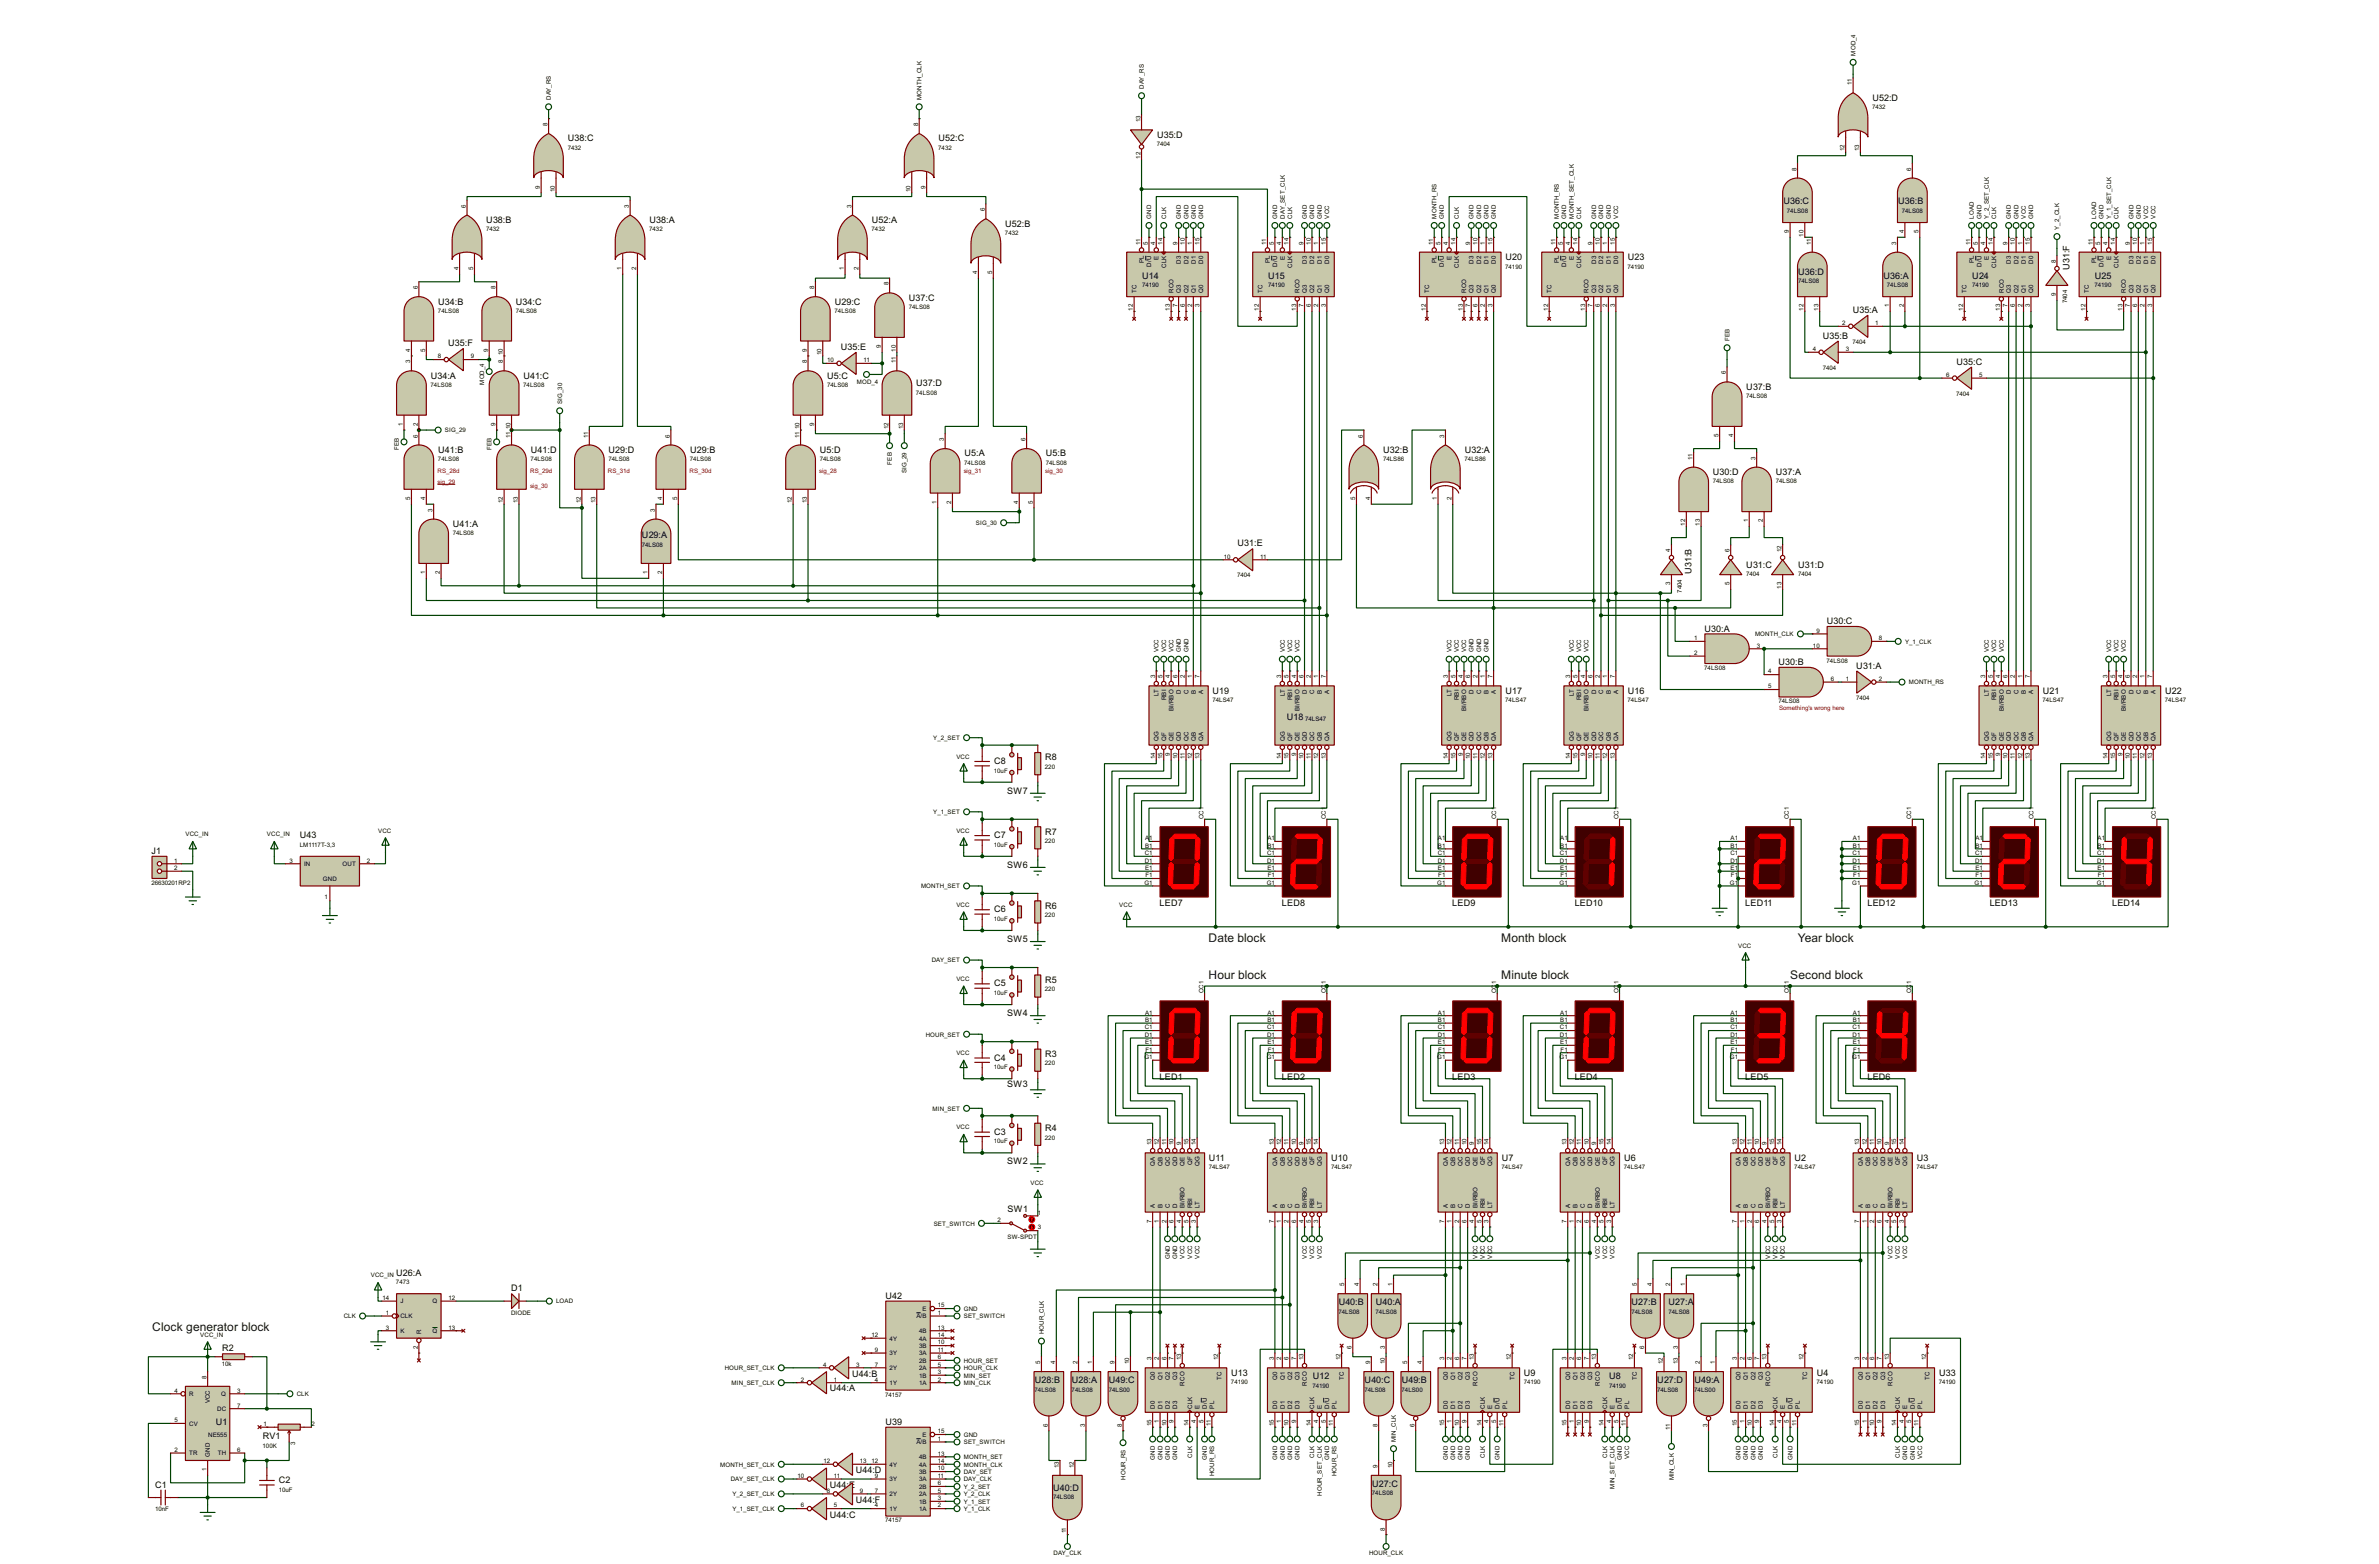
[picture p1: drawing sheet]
<svg xmlns="http://www.w3.org/2000/svg" width="815mm" height="536mm" viewBox="0 0 815 536" stroke-linecap="round" stroke-linejoin="round" font-family="sans-serif">
<defs><g id="words">
<g font-size="4.6" fill="#000040">
<text x="414.1" y="322.6">Date block</text>
<text x="514.5" y="322.6">Month block</text>
<text x="616.1" y="322.6">Year block</text>
<text x="414.1" y="335.3">Hour block</text>
<text x="514.5" y="335.3">Minute block</text>
<text x="613.5" y="335.3">Second block</text>
<text x="52.2" y="456">Clock generator block</text>
</g>
<g font-size="3.5">
<text x="641.7" y="34.5">U52:D</text>
<text x="396.5" y="47.2">U35:D</text>
<text x="194.6" y="48.5">U38:C</text>
<text x="321.6" y="48.5">U52:C</text>
<text x="611.2" y="70">U36:C</text>
<text x="650.5" y="70">U36:B</text>
<text x="166.7" y="76.4">U38:B</text>
<text x="222.6" y="76.4">U38:A</text>
<text x="298.8" y="76.4">U52:A</text>
<text x="344.5" y="77.6">U52:B</text>
<text x="515.9" y="89.1">U20</text>
<text x="557.8" y="89.1">U23</text>
<text x="391.5" y="95.4">U14</text>
<text x="434.6" y="95.4">U15</text>
<text x="616.3" y="94.1">U36:D</text>
<text x="645.5" y="95.4">U36:A</text>
<text x="675.9" y="95.4">U24</text>
<text x="709.3" y="92.5" transform="rotate(-90 709.3 92.5)">U31:F</text>
<text x="717.9" y="95.4">U25</text>
<text x="150.2" y="104.4">U34:B</text>
<text x="176.8" y="104.4">U34:C</text>
<text x="286.1" y="104.4">U29:C</text>
<text x="311.5" y="103">U37:C</text>
<text x="634.9" y="107.2">U35:A</text>
<text x="153.6" y="118.6">U35:F</text>
<text x="288.2" y="119.9">U35:E</text>
<text x="624.7" y="116.1">U35:B</text>
<text x="670.5" y="124.9">U35:C</text>
<text x="147.6" y="129.8">U34:A</text>
<text x="179.4" y="129.8">U41:C</text>
<text x="283.5" y="129.8">U5:C</text>
<text x="314" y="132.2">U37:D</text>
<text x="598.5" y="133.5">U37:B</text>
<text x="150.2" y="155.2">U41:B</text>
<text x="181.9" y="155.2">U41:D</text>
<text x="208.6" y="155.2">U29:D</text>
<text x="236.5" y="155.2">U29:B</text>
<text x="281" y="155.2">U5:D</text>
<text x="474" y="155.2">U32:B</text>
<text x="502" y="155.2">U32:A</text>
<text x="330.5" y="156.4">U5:A</text>
<text x="358.4" y="156.4">U5:B</text>
<text x="587" y="162.8">U30:D</text>
<text x="608.6" y="162.8">U37:A</text>
<text x="155.2" y="180.6">U41:A</text>
<text x="220" y="184.4">U29:A</text>
<text x="424.1" y="187.2">U31:E</text>
<text x="579.7" y="196.6" transform="rotate(-90 579.7 196.6)">U31:B</text>
<text x="598.5" y="194.5">U31:C</text>
<text x="616.3" y="194.5">U31:D</text>
<text x="626" y="213.9">U30:C</text>
<text x="584.1" y="216.4">U30:A</text>
<text x="609.5" y="227.9">U30:B</text>
<text x="636.2" y="229.1">U31:A</text>
<text x="415.6" y="237.7">U19</text>
<text x="515.9" y="237.7">U17</text>
<text x="557.8" y="237.7">U16</text>
<text x="700.1" y="237.7">U21</text>
<text x="742" y="237.7">U22</text>
<text x="441" y="246.6">U18</text>
<text x="340.7" y="261.8">C8</text>
<text x="358.2" y="260.6">R8</text>
<text x="345.2" y="272">SW7</text>
<text x="102.8" y="287.2">U43</text>
<text x="340.7" y="287.2">C7</text>
<text x="358.2" y="286">R7</text>
<text x="52" y="292.6">J1</text>
<text x="345.2" y="297.4">SW6</text>
<text x="358.2" y="311.4">R6</text>
<text x="397.4" y="310.5">LED7</text>
<text x="439.3" y="310.5">LED8</text>
<text x="497.7" y="310.5">LED9</text>
<text x="539.7" y="310.5">LED10</text>
<text x="598.1" y="310.5">LED11</text>
<text x="640" y="310.5">LED12</text>
<text x="681.9" y="310.5">LED13</text>
<text x="723.8" y="310.5">LED14</text>
<text x="340.7" y="312.6">C6</text>
<text x="345.2" y="322.8">SW5</text>
<text x="340.7" y="338">C5</text>
<text x="358.2" y="336.8">R5</text>
<text x="345.2" y="348.2">SW4</text>
<text x="340.7" y="363.4">C4</text>
<text x="358.2" y="362.2">R3</text>
<text x="397.4" y="370.2">LED1</text>
<text x="439.3" y="370.2">LED2</text>
<text x="497.7" y="370.2">LED3</text>
<text x="539.7" y="370.2">LED4</text>
<text x="598.1" y="370.2">LED5</text>
<text x="640" y="370.2">LED6</text>
<text x="345.2" y="372.3">SW3</text>
<text x="340.7" y="388.8">C3</text>
<text x="358.2" y="387.6">R4</text>
<text x="345.2" y="399">SW2</text>
<text x="414.3" y="397.7">U11</text>
<text x="456.2" y="397.7">U10</text>
<text x="514.7" y="397.7">U7</text>
<text x="556.6" y="397.7">U6</text>
<text x="615" y="397.7">U2</text>
<text x="656.9" y="397.7">U3</text>
<text x="345.3" y="415.3">SW1</text>
<text x="135.8" y="437.1">U26:A</text>
<text x="175.2" y="442.5">D1</text>
<text x="303.4" y="445">U42</text>
<text x="458.8" y="447.3">U40:B</text>
<text x="471.5" y="447.3">U40:A</text>
<text x="559.1" y="447.3">U27:B</text>
<text x="571.8" y="447.3">U27:A</text>
<text x="76.1" y="463.1">R2</text>
<text x="292" y="471.7">U44:B</text>
<text x="354.6" y="473.9">U28:B</text>
<text x="367.3" y="473.9">U28:A</text>
<text x="380" y="473.9">U49:C</text>
<text x="421.9" y="471.4">U13</text>
<text x="449.9" y="472.7">U12</text>
<text x="467.7" y="473.9">U40:C</text>
<text x="480.4" y="473.9">U49:B</text>
<text x="522.3" y="471.4">U9</text>
<text x="551.5" y="472.7">U8</text>
<text x="568" y="473.9">U27:D</text>
<text x="580.7" y="473.9">U49:A</text>
<text x="622.6" y="471.4">U4</text>
<text x="664.5" y="471.4">U33</text>
<text x="284.4" y="476.8">U44:A</text>
<text x="74" y="488.2">U1</text>
<text x="303.4" y="488.2">U39</text>
<text x="90.1" y="493.2">RV1</text>
<text x="53.2" y="509.8">C1</text>
<text x="95.6" y="508.2">C2</text>
<text x="284.4" y="509.8">U44:E</text>
<text x="293.3" y="504.7">U44:D</text>
<text x="470.2" y="509.5">U27:C</text>
<text x="293.3" y="514.9">U44:F</text>
<text x="361" y="510.8">U40:D</text>
<text x="284.4" y="520">U44:C</text>
</g>
<g font-size="2.4">
<text x="635.9" y="19.1" transform="rotate(-90 635.9 19.1)">MOD_4</text>
<text x="634.7" y="29.3" transform="rotate(-90 634.7 29.3)">11</text>
<text x="188.8" y="34.3" transform="rotate(-90 188.8 34.3)">DAY_RS</text>
<text x="315.8" y="34.3" transform="rotate(-90 315.8 34.3)">MONTH_CLK</text>
<text x="392" y="30.5" transform="rotate(-90 392 30.5)">DAY_RS</text>
<text x="390.8" y="42" transform="rotate(-90 390.8 42)">13</text>
<text x="641.6" y="37.4">7432</text>
<text x="187.6" y="43.2" transform="rotate(-90 187.6 43.2)">8</text>
<text x="314.6" y="43.2" transform="rotate(-90 314.6 43.2)">8</text>
<text x="194.6" y="51.4">7432</text>
<text x="321.6" y="51.4">7432</text>
<text x="396.5" y="50.1">7404</text>
<text x="632.1" y="51.8" transform="rotate(-90 632.1 51.8)">12</text>
<text x="637.1" y="51.8" transform="rotate(-90 637.1 51.8)">13</text>
<text x="390.8" y="54.4" transform="rotate(-90 390.8 54.4)">12</text>
<text x="615.6" y="58.5" transform="rotate(-90 615.6 58.5)">8</text>
<text x="655" y="58.5" transform="rotate(-90 655 58.5)">6</text>
<text x="185.1" y="64.7" transform="rotate(-90 185.1 64.7)">9</text>
<text x="190.1" y="65.8" transform="rotate(-90 190.1 65.8)">10</text>
<text x="312.1" y="65.8" transform="rotate(-90 312.1 65.8)">10</text>
<text x="317.2" y="64.7" transform="rotate(-90 317.2 64.7)">9</text>
<text x="159.7" y="71.2" transform="rotate(-90 159.7 71.2)">6</text>
<text x="215.5" y="71.2" transform="rotate(-90 215.5 71.2)">3</text>
<text x="291.8" y="71.2" transform="rotate(-90 291.8 71.2)">3</text>
<text x="337.5" y="72.4" transform="rotate(-90 337.5 72.4)">6</text>
<text x="394.6" y="74.9" transform="rotate(-90 394.6 74.9)">GND</text>
<text x="399.6" y="74.9" transform="rotate(-90 399.6 74.9)">CLK</text>
<text x="404.7" y="74.9" transform="rotate(-90 404.7 74.9)">GND</text>
<text x="407.3" y="74.9" transform="rotate(-90 407.3 74.9)">GND</text>
<text x="409.8" y="74.9" transform="rotate(-90 409.8 74.9)">GND</text>
<text x="412.3" y="74.9" transform="rotate(-90 412.3 74.9)">GND</text>
<text x="437.7" y="74.9" transform="rotate(-90 437.7 74.9)">GND</text>
<text x="440.3" y="74.9" transform="rotate(-90 440.3 74.9)">DAY_SET_CLK</text>
<text x="442.8" y="74.9" transform="rotate(-90 442.8 74.9)">CLK</text>
<text x="447.9" y="74.9" transform="rotate(-90 447.9 74.9)">GND</text>
<text x="450.4" y="74.9" transform="rotate(-90 450.4 74.9)">GND</text>
<text x="453" y="74.9" transform="rotate(-90 453 74.9)">GND</text>
<text x="455.5" y="74.9" transform="rotate(-90 455.5 74.9)">VCC</text>
<text x="492.3" y="74.9" transform="rotate(-90 492.3 74.9)">MONTH_RS</text>
<text x="494.9" y="74.9" transform="rotate(-90 494.9 74.9)">GND</text>
<text x="500" y="74.9" transform="rotate(-90 500 74.9)">CLK</text>
<text x="505" y="74.9" transform="rotate(-90 505 74.9)">GND</text>
<text x="507.6" y="74.9" transform="rotate(-90 507.6 74.9)">GND</text>
<text x="510.1" y="74.9" transform="rotate(-90 510.1 74.9)">GND</text>
<text x="512.7" y="74.9" transform="rotate(-90 512.7 74.9)">GND</text>
<text x="534.2" y="74.9" transform="rotate(-90 534.2 74.9)">MONTH_RS</text>
<text x="536.8" y="74.9" transform="rotate(-90 536.8 74.9)">GND</text>
<text x="539.3" y="74.9" transform="rotate(-90 539.3 74.9)">MONTH_SET_CLK</text>
<text x="541.9" y="74.9" transform="rotate(-90 541.9 74.9)">CLK</text>
<text x="547" y="74.9" transform="rotate(-90 547 74.9)">GND</text>
<text x="549.5" y="74.9" transform="rotate(-90 549.5 74.9)">GND</text>
<text x="552" y="74.9" transform="rotate(-90 552 74.9)">GND</text>
<text x="554.6" y="74.9" transform="rotate(-90 554.6 74.9)">VCC</text>
<text x="612.4" y="72.9">74LS08</text>
<text x="651.8" y="72.9">74LS08</text>
<text x="676.5" y="74.9" transform="rotate(-90 676.5 74.9)">LOAD</text>
<text x="679" y="74.9" transform="rotate(-90 679 74.9)">GND</text>
<text x="681.6" y="74.9" transform="rotate(-90 681.6 74.9)">Y_2_SET_CLK</text>
<text x="684.1" y="74.9" transform="rotate(-90 684.1 74.9)">CLK</text>
<text x="689.2" y="74.9" transform="rotate(-90 689.2 74.9)">GND</text>
<text x="691.7" y="74.9" transform="rotate(-90 691.7 74.9)">GND</text>
<text x="694.3" y="74.9" transform="rotate(-90 694.3 74.9)">VCC</text>
<text x="696.8" y="74.9" transform="rotate(-90 696.8 74.9)">GND</text>
<text x="718.4" y="74.9" transform="rotate(-90 718.4 74.9)">LOAD</text>
<text x="720.9" y="74.9" transform="rotate(-90 720.9 74.9)">GND</text>
<text x="723.5" y="74.9" transform="rotate(-90 723.5 74.9)">Y_1_SET_CLK</text>
<text x="726" y="74.9" transform="rotate(-90 726 74.9)">CLK</text>
<text x="731.1" y="74.9" transform="rotate(-90 731.1 74.9)">GND</text>
<text x="733.6" y="74.9" transform="rotate(-90 733.6 74.9)">GND</text>
<text x="736.2" y="74.9" transform="rotate(-90 736.2 74.9)">VCC</text>
<text x="738.7" y="74.9" transform="rotate(-90 738.7 74.9)">VCC</text>
<text x="166.6" y="79.3">7432</text>
<text x="222.5" y="79.3">7432</text>
<text x="298.7" y="79.3">7432</text>
<text x="344.4" y="80.5">7432</text>
<text x="390.8" y="83.9" transform="rotate(-90 390.8 83.9)">11</text>
<text x="393.4" y="83.9" transform="rotate(-90 393.4 83.9)">5</text>
<text x="395.8" y="83.9" transform="rotate(-90 395.8 83.9)">4</text>
<text x="398.4" y="83.9" transform="rotate(-90 398.4 83.9)">14</text>
<text x="403.5" y="83.9" transform="rotate(-90 403.5 83.9)">9</text>
<text x="406.1" y="83.9" transform="rotate(-90 406.1 83.9)">10</text>
<text x="408.5" y="83.8" transform="rotate(-90 408.5 83.8)">1</text>
<text x="411.1" y="83.9" transform="rotate(-90 411.1 83.9)">15</text>
<text x="433.9" y="83.8" transform="rotate(-90 433.9 83.8)">11</text>
<text x="436.5" y="83.9" transform="rotate(-90 436.5 83.9)">5</text>
<text x="439.1" y="83.9" transform="rotate(-90 439.1 83.9)">4</text>
<text x="441.6" y="83.9" transform="rotate(-90 441.6 83.9)">14</text>
<text x="446.7" y="83.8" transform="rotate(-90 446.7 83.8)">9</text>
<text x="449.2" y="83.9" transform="rotate(-90 449.2 83.9)">10</text>
<text x="451.8" y="83.9" transform="rotate(-90 451.8 83.9)">1</text>
<text x="454.3" y="83.9" transform="rotate(-90 454.3 83.9)">15</text>
<text x="491.1" y="83.9" transform="rotate(-90 491.1 83.9)">11</text>
<text x="493.7" y="83.9" transform="rotate(-90 493.7 83.9)">5</text>
<text x="496.2" y="83.9" transform="rotate(-90 496.2 83.9)">4</text>
<text x="498.8" y="83.9" transform="rotate(-90 498.8 83.9)">14</text>
<text x="503.8" y="83.9" transform="rotate(-90 503.8 83.9)">9</text>
<text x="506.4" y="83.9" transform="rotate(-90 506.4 83.9)">10</text>
<text x="508.9" y="83.9" transform="rotate(-90 508.9 83.9)">1</text>
<text x="511.5" y="83.9" transform="rotate(-90 511.5 83.9)">15</text>
<text x="533.1" y="83.9" transform="rotate(-90 533.1 83.9)">11</text>
<text x="535.6" y="83.9" transform="rotate(-90 535.6 83.9)">5</text>
<text x="538.1" y="83.9" transform="rotate(-90 538.1 83.9)">4</text>
<text x="540.7" y="83.9" transform="rotate(-90 540.7 83.9)">14</text>
<text x="545.8" y="83.9" transform="rotate(-90 545.8 83.9)">9</text>
<text x="548.3" y="83.9" transform="rotate(-90 548.3 83.9)">10</text>
<text x="550.8" y="83.9" transform="rotate(-90 550.8 83.9)">1</text>
<text x="553.4" y="83.9" transform="rotate(-90 553.4 83.9)">15</text>
<text x="613.1" y="79.9" transform="rotate(-90 613.1 79.9)">9</text>
<text x="618.1" y="81.1" transform="rotate(-90 618.1 81.1)">10</text>
<text x="620.7" y="83.9" transform="rotate(-90 620.7 83.9)">11</text>
<text x="649.9" y="83.8" transform="rotate(-90 649.9 83.8)">3</text>
<text x="652.4" y="79.9" transform="rotate(-90 652.4 79.9)">4</text>
<text x="657.5" y="79.9" transform="rotate(-90 657.5 79.9)">5</text>
<text x="675.3" y="83.8" transform="rotate(-90 675.3 83.8)">11</text>
<text x="677.8" y="83.9" transform="rotate(-90 677.8 83.9)">5</text>
<text x="680.4" y="83.9" transform="rotate(-90 680.4 83.9)">4</text>
<text x="682.9" y="83.8" transform="rotate(-90 682.9 83.8)">14</text>
<text x="688" y="83.8" transform="rotate(-90 688 83.8)">9</text>
<text x="690.5" y="83.9" transform="rotate(-90 690.5 83.9)">10</text>
<text x="693.1" y="83.9" transform="rotate(-90 693.1 83.9)">1</text>
<text x="695.6" y="83.8" transform="rotate(-90 695.6 83.8)">15</text>
<text x="705.7" y="78.7" transform="rotate(-90 705.7 78.7)">Y_2_CLK</text>
<text x="717.2" y="83.9" transform="rotate(-90 717.2 83.9)">11</text>
<text x="719.7" y="83.8" transform="rotate(-90 719.7 83.8)">5</text>
<text x="722.3" y="83.9" transform="rotate(-90 722.3 83.9)">4</text>
<text x="724.8" y="83.9" transform="rotate(-90 724.8 83.9)">14</text>
<text x="729.9" y="83.9" transform="rotate(-90 729.9 83.9)">9</text>
<text x="732.4" y="83.9" transform="rotate(-90 732.4 83.9)">10</text>
<text x="735" y="83.9" transform="rotate(-90 735 83.9)">1</text>
<text x="737.5" y="83.9" transform="rotate(-90 737.5 83.9)">15</text>
<text x="397.1" y="89.1" transform="rotate(-90 397.1 89.1)">E</text>
<text x="440.3" y="89.1" transform="rotate(-90 440.3 89.1)">E</text>
<text x="497.4" y="89.1" transform="rotate(-90 497.4 89.1)">E</text>
<text x="539.3" y="89.1" transform="rotate(-90 539.3 89.1)">E</text>
<text x="681.6" y="89.1" transform="rotate(-90 681.6 89.1)">E</text>
<text x="723.5" y="89.1" transform="rotate(-90 723.5 89.1)">E</text>
<text x="157.1" y="92.6" transform="rotate(-90 157.1 92.6)">4</text>
<text x="162.2" y="92.6" transform="rotate(-90 162.2 92.6)">5</text>
<text x="213" y="92.6" transform="rotate(-90 213 92.6)">1</text>
<text x="218" y="92.6" transform="rotate(-90 218 92.6)">2</text>
<text x="289.2" y="92.6" transform="rotate(-90 289.2 92.6)">1</text>
<text x="294.2" y="92.6" transform="rotate(-90 294.2 92.6)">2</text>
<text x="334.9" y="93.9" transform="rotate(-90 334.9 93.9)">4</text>
<text x="340" y="93.9" transform="rotate(-90 340 93.9)">5</text>
<text x="392" y="90.3" transform="rotate(-90 392 90.3)">PL</text>
<text x="394.5" y="91.3" transform="rotate(-90 394.5 91.3)">D/U</text>
<text x="399.6" y="91.8" transform="rotate(-90 399.6 91.8)">CLK</text>
<text x="404.7" y="90.3" transform="rotate(-90 404.7 90.3)">D3</text>
<text x="407.3" y="90.3" transform="rotate(-90 407.3 90.3)">D2</text>
<text x="409.8" y="90.3" transform="rotate(-90 409.8 90.3)">D1</text>
<text x="412.3" y="90.3" transform="rotate(-90 412.3 90.3)">D0</text>
<text x="435.2" y="90.3" transform="rotate(-90 435.2 90.3)">PL</text>
<text x="437.7" y="91.3" transform="rotate(-90 437.7 91.3)">D/U</text>
<text x="442.8" y="91.8" transform="rotate(-90 442.8 91.8)">CLK</text>
<text x="447.9" y="90.3" transform="rotate(-90 447.9 90.3)">D3</text>
<text x="450.4" y="90.3" transform="rotate(-90 450.4 90.3)">D2</text>
<text x="453" y="90.3" transform="rotate(-90 453 90.3)">D1</text>
<text x="455.5" y="90.3" transform="rotate(-90 455.5 90.3)">D0</text>
<text x="492.3" y="90.3" transform="rotate(-90 492.3 90.3)">PL</text>
<text x="494.8" y="91.3" transform="rotate(-90 494.8 91.3)">D/U</text>
<text x="500" y="91.8" transform="rotate(-90 500 91.8)">CLK</text>
<text x="505" y="90.3" transform="rotate(-90 505 90.3)">D3</text>
<text x="507.6" y="90.3" transform="rotate(-90 507.6 90.3)">D2</text>
<text x="510.1" y="90.3" transform="rotate(-90 510.1 90.3)">D1</text>
<text x="512.7" y="90.3" transform="rotate(-90 512.7 90.3)">D0</text>
<text x="515.9" y="92">74190</text>
<text x="534.3" y="90.3" transform="rotate(-90 534.3 90.3)">PL</text>
<text x="536.8" y="91.3" transform="rotate(-90 536.8 91.3)">D/U</text>
<text x="541.9" y="91.8" transform="rotate(-90 541.9 91.8)">CLK</text>
<text x="547" y="90.3" transform="rotate(-90 547 90.3)">D3</text>
<text x="549.5" y="90.3" transform="rotate(-90 549.5 90.3)">D2</text>
<text x="552" y="90.3" transform="rotate(-90 552 90.3)">D1</text>
<text x="554.6" y="90.3" transform="rotate(-90 554.6 90.3)">D0</text>
<text x="557.8" y="92">74190</text>
<text x="676.5" y="90.3" transform="rotate(-90 676.5 90.3)">PL</text>
<text x="679" y="91.3" transform="rotate(-90 679 91.3)">D/U</text>
<text x="684.1" y="91.8" transform="rotate(-90 684.1 91.8)">CLK</text>
<text x="689.2" y="90.3" transform="rotate(-90 689.2 90.3)">D3</text>
<text x="691.7" y="90.3" transform="rotate(-90 691.7 90.3)">D2</text>
<text x="694.3" y="90.3" transform="rotate(-90 694.3 90.3)">D1</text>
<text x="696.8" y="90.3" transform="rotate(-90 696.8 90.3)">D0</text>
<text x="704.5" y="90.2" transform="rotate(-90 704.5 90.2)">8</text>
<text x="718.4" y="90.3" transform="rotate(-90 718.4 90.3)">PL</text>
<text x="720.9" y="91.3" transform="rotate(-90 720.9 91.3)">D/U</text>
<text x="726" y="91.8" transform="rotate(-90 726 91.8)">CLK</text>
<text x="731.1" y="90.3" transform="rotate(-90 731.1 90.3)">D3</text>
<text x="733.6" y="90.3" transform="rotate(-90 733.6 90.3)">D2</text>
<text x="736.2" y="90.3" transform="rotate(-90 736.2 90.3)">D1</text>
<text x="738.7" y="90.3" transform="rotate(-90 738.7 90.3)">D0</text>
<text x="143.2" y="99.1" transform="rotate(-90 143.2 99.1)">6</text>
<text x="169.8" y="99.1" transform="rotate(-90 169.8 99.1)">8</text>
<text x="279.1" y="99.1" transform="rotate(-90 279.1 99.1)">8</text>
<text x="304.5" y="97.8" transform="rotate(-90 304.5 97.8)">8</text>
<text x="389.5" y="100.3" transform="rotate(-90 389.5 100.3)">TC</text>
<text x="391.4" y="98.3">74190</text>
<text x="402.2" y="100.3" transform="rotate(-90 402.2 100.3)">RCO</text>
<text x="404.7" y="100.3" transform="rotate(-90 404.7 100.3)">Q3</text>
<text x="407.3" y="100.3" transform="rotate(-90 407.3 100.3)">Q2</text>
<text x="409.8" y="100.3" transform="rotate(-90 409.8 100.3)">Q1</text>
<text x="412.3" y="100.3" transform="rotate(-90 412.3 100.3)">Q0</text>
<text x="432.7" y="100.3" transform="rotate(-90 432.7 100.3)">TC</text>
<text x="434.6" y="98.3">74190</text>
<text x="445.4" y="100.3" transform="rotate(-90 445.4 100.3)">RCO</text>
<text x="447.9" y="100.3" transform="rotate(-90 447.9 100.3)">Q3</text>
<text x="450.4" y="100.3" transform="rotate(-90 450.4 100.3)">Q2</text>
<text x="453" y="100.3" transform="rotate(-90 453 100.3)">Q1</text>
<text x="455.5" y="100.3" transform="rotate(-90 455.5 100.3)">Q0</text>
<text x="489.8" y="100.3" transform="rotate(-90 489.8 100.3)">TC</text>
<text x="502.5" y="100.3" transform="rotate(-90 502.5 100.3)">RCO</text>
<text x="505" y="100.3" transform="rotate(-90 505 100.3)">Q3</text>
<text x="507.6" y="100.3" transform="rotate(-90 507.6 100.3)">Q2</text>
<text x="510.1" y="100.3" transform="rotate(-90 510.1 100.3)">Q1</text>
<text x="512.7" y="100.3" transform="rotate(-90 512.7 100.3)">Q0</text>
<text x="531.7" y="100.3" transform="rotate(-90 531.7 100.3)">TC</text>
<text x="544.4" y="100.3" transform="rotate(-90 544.4 100.3)">RCO</text>
<text x="546.9" y="100.3" transform="rotate(-90 546.9 100.3)">Q3</text>
<text x="549.5" y="100.3" transform="rotate(-90 549.5 100.3)">Q2</text>
<text x="552" y="100.3" transform="rotate(-90 552 100.3)">Q1</text>
<text x="554.6" y="100.3" transform="rotate(-90 554.6 100.3)">Q0</text>
<text x="616.2" y="97.1">74LS08</text>
<text x="646.7" y="98.3">74LS08</text>
<text x="674" y="100.3" transform="rotate(-90 674 100.3)">TC</text>
<text x="675.9" y="98.3">74190</text>
<text x="686.7" y="100.3" transform="rotate(-90 686.7 100.3)">RCO</text>
<text x="689.2" y="100.3" transform="rotate(-90 689.2 100.3)">Q3</text>
<text x="691.7" y="100.3" transform="rotate(-90 691.7 100.3)">Q2</text>
<text x="694.3" y="100.3" transform="rotate(-90 694.3 100.3)">Q1</text>
<text x="696.8" y="100.3" transform="rotate(-90 696.8 100.3)">Q0</text>
<text x="704.5" y="101.5" transform="rotate(-90 704.5 101.5)">9</text>
<text x="715.9" y="100.3" transform="rotate(-90 715.9 100.3)">TC</text>
<text x="717.8" y="98.3">74190</text>
<text x="728.6" y="100.3" transform="rotate(-90 728.6 100.3)">RCO</text>
<text x="731.1" y="100.3" transform="rotate(-90 731.1 100.3)">Q3</text>
<text x="733.6" y="100.3" transform="rotate(-90 733.6 100.3)">Q2</text>
<text x="736.2" y="100.3" transform="rotate(-90 736.2 100.3)">Q1</text>
<text x="738.7" y="100.3" transform="rotate(-90 738.7 100.3)">Q0</text>
<text x="150.1" y="107.2">74LS08</text>
<text x="176.8" y="107.2">74LS08</text>
<text x="286" y="107.2">74LS08</text>
<text x="311.4" y="105.9">74LS08</text>
<text x="388.3" y="106.5" transform="rotate(-90 388.3 106.5)">12</text>
<text x="401" y="106.5" transform="rotate(-90 401 106.5)">13</text>
<text x="403.5" y="105.3" transform="rotate(-90 403.5 105.3)">7</text>
<text x="406.1" y="105.3" transform="rotate(-90 406.1 105.3)">6</text>
<text x="408.5" y="105.3" transform="rotate(-90 408.5 105.3)">2</text>
<text x="411.1" y="105.3" transform="rotate(-90 411.1 105.3)">3</text>
<text x="431.5" y="106.5" transform="rotate(-90 431.5 106.5)">12</text>
<text x="444.2" y="106.5" transform="rotate(-90 444.2 106.5)">13</text>
<text x="446.6" y="105.3" transform="rotate(-90 446.6 105.3)">7</text>
<text x="449.2" y="105.3" transform="rotate(-90 449.2 105.3)">6</text>
<text x="451.8" y="105.3" transform="rotate(-90 451.8 105.3)">2</text>
<text x="454.3" y="105.3" transform="rotate(-90 454.3 105.3)">3</text>
<text x="488.6" y="106.5" transform="rotate(-90 488.6 106.5)">12</text>
<text x="501.3" y="106.5" transform="rotate(-90 501.3 106.5)">13</text>
<text x="503.8" y="105.3" transform="rotate(-90 503.8 105.3)">7</text>
<text x="506.4" y="105.3" transform="rotate(-90 506.4 105.3)">6</text>
<text x="508.9" y="105.3" transform="rotate(-90 508.9 105.3)">2</text>
<text x="511.5" y="105.3" transform="rotate(-90 511.5 105.3)">3</text>
<text x="530.5" y="106.5" transform="rotate(-90 530.5 106.5)">12</text>
<text x="543.2" y="106.5" transform="rotate(-90 543.2 106.5)">13</text>
<text x="545.8" y="105.3" transform="rotate(-90 545.8 105.3)">7</text>
<text x="548.2" y="105.3" transform="rotate(-90 548.2 105.3)">6</text>
<text x="550.8" y="105.3" transform="rotate(-90 550.8 105.3)">2</text>
<text x="553.4" y="105.3" transform="rotate(-90 553.4 105.3)">3</text>
<text x="618.1" y="106.4" transform="rotate(-90 618.1 106.4)">12</text>
<text x="623.2" y="106.5" transform="rotate(-90 623.2 106.5)">13</text>
<text x="647.4" y="105.3" transform="rotate(-90 647.4 105.3)">1</text>
<text x="652.4" y="105.3" transform="rotate(-90 652.4 105.3)">2</text>
<text x="672.8" y="106.5" transform="rotate(-90 672.8 106.5)">12</text>
<text x="685.5" y="106.5" transform="rotate(-90 685.5 106.5)">13</text>
<text x="687.9" y="105.3" transform="rotate(-90 687.9 105.3)">7</text>
<text x="690.5" y="105.3" transform="rotate(-90 690.5 105.3)">6</text>
<text x="693.1" y="105.3" transform="rotate(-90 693.1 105.3)">2</text>
<text x="695.6" y="105.3" transform="rotate(-90 695.6 105.3)">3</text>
<text x="708.4" y="103.9" transform="rotate(-90 708.4 103.9)">7404</text>
<text x="714.7" y="106.4" transform="rotate(-90 714.7 106.4)">12</text>
<text x="727.4" y="106.5" transform="rotate(-90 727.4 106.5)">13</text>
<text x="729.9" y="105.3" transform="rotate(-90 729.9 105.3)">7</text>
<text x="732.4" y="105.3" transform="rotate(-90 732.4 105.3)">6</text>
<text x="735" y="105.3" transform="rotate(-90 735 105.3)">2</text>
<text x="737.5" y="105.3" transform="rotate(-90 737.5 105.3)">3</text>
<text x="631.4" y="111.4">2</text>
<text x="642.7" y="111.4">1</text>
<text x="301.9" y="119.3" transform="rotate(-90 301.9 119.3)">9</text>
<text x="592.7" y="116.8" transform="rotate(-90 592.7 116.8)">FEB</text>
<text x="634.9" y="117.8">7404</text>
<text x="140.6" y="124.5" transform="rotate(-90 140.6 124.5)">3</text>
<text x="140.6" y="120.6" transform="rotate(-90 140.6 120.6)">4</text>
<text x="145.7" y="120.6" transform="rotate(-90 145.7 120.6)">5</text>
<text x="150" y="122.8">8</text>
<text x="161.3" y="122.8">9</text>
<text x="167.3" y="120.6" transform="rotate(-90 167.3 120.6)">9</text>
<text x="172.4" y="124.5" transform="rotate(-90 172.4 124.5)">8</text>
<text x="172.4" y="121.7" transform="rotate(-90 172.4 121.7)">10</text>
<text x="276.5" y="124.5" transform="rotate(-90 276.5 124.5)">8</text>
<text x="276.5" y="120.6" transform="rotate(-90 276.5 120.6)">9</text>
<text x="281.6" y="121.7" transform="rotate(-90 281.6 121.7)">10</text>
<text x="283.5" y="124.1">10</text>
<text x="296" y="124.1">11</text>
<text x="306.9" y="120.5" transform="rotate(-90 306.9 120.5)">10</text>
<text x="307" y="124.5" transform="rotate(-90 307 124.5)">11</text>
<text x="621.2" y="120.3">4</text>
<text x="632.5" y="120.3">3</text>
<text x="166" y="131.8" transform="rotate(-90 166 131.8)">MOD_4</text>
<text x="293.7" y="131.7">MOD_4</text>
<text x="591.5" y="128.3" transform="rotate(-90 591.5 128.3)">6</text>
<text x="624.7" y="126.7">7404</text>
<text x="666.9" y="129.1">6</text>
<text x="678.2" y="129.1">5</text>
<text x="147.6" y="132.6">74LS08</text>
<text x="179.3" y="132.6">74LS08</text>
<text x="283.5" y="132.6">74LS08</text>
<text x="313.9" y="135.2">74LS08</text>
<text x="598.4" y="136.4">74LS08</text>
<text x="670.4" y="135.6">7404</text>
<text x="192.6" y="138.4" transform="rotate(-90 192.6 138.4)">SIG_30</text>
<text x="138.1" y="146" transform="rotate(-90 138.1 146)">1</text>
<text x="143.2" y="146" transform="rotate(-90 143.2 146)">2</text>
<text x="143.2" y="149.9" transform="rotate(-90 143.2 149.9)">6</text>
<text x="152.5" y="148.2">SIG_29</text>
<text x="169.8" y="146" transform="rotate(-90 169.8 146)">9</text>
<text x="174.9" y="149.9" transform="rotate(-90 174.9 149.9)">11</text>
<text x="174.9" y="147.1" transform="rotate(-90 174.9 147.1)">10</text>
<text x="201.6" y="149.9" transform="rotate(-90 201.6 149.9)">11</text>
<text x="229.5" y="149.9" transform="rotate(-90 229.5 149.9)">6</text>
<text x="274" y="149.9" transform="rotate(-90 274 149.9)">11</text>
<text x="274" y="147.1" transform="rotate(-90 274 147.1)">10</text>
<text x="279.1" y="146" transform="rotate(-90 279.1 146)">9</text>
<text x="304.5" y="147.1" transform="rotate(-90 304.5 147.1)">12</text>
<text x="309.5" y="147.1" transform="rotate(-90 309.5 147.1)">13</text>
<text x="467" y="149.9" transform="rotate(-90 467 149.9)">6</text>
<text x="495" y="149.9" transform="rotate(-90 495 149.9)">3</text>
<text x="588.9" y="149.7" transform="rotate(-90 588.9 149.7)">5</text>
<text x="594" y="149.7" transform="rotate(-90 594 149.7)">4</text>
<text x="136.7" y="154.1" transform="rotate(-90 136.7 154.1)">FEB</text>
<text x="168.5" y="154.1" transform="rotate(-90 168.5 154.1)">FEB</text>
<text x="323.5" y="151.1" transform="rotate(-90 323.5 151.1)">3</text>
<text x="351.4" y="151.2" transform="rotate(-90 351.4 151.2)">6</text>
<text x="150.1" y="158">74LS08</text>
<text x="181.9" y="158">74LS08</text>
<text x="208.5" y="158">74LS08</text>
<text x="236.5" y="158">74LS08</text>
<text x="280.9" y="158">74LS08</text>
<text x="305.7" y="159.2" transform="rotate(-90 305.7 159.2)">FEB</text>
<text x="330.5" y="159.3">74LS08</text>
<text x="358.4" y="159.3">74LS08</text>
<text x="474" y="158">74LS86</text>
<text x="501.9" y="158">74LS86</text>
<text x="580" y="157.5" transform="rotate(-90 580 157.5)">11</text>
<text x="601.6" y="157.5" transform="rotate(-90 601.6 157.5)">3</text>
<text x="310.7" y="162.2" transform="rotate(-90 310.7 162.2)">SIG_29</text>
<text x="587" y="165.7">74LS08</text>
<text x="608.6" y="165.7">74LS08</text>
<text x="140.6" y="171.4" transform="rotate(-90 140.6 171.4)">5</text>
<text x="145.7" y="171.4" transform="rotate(-90 145.7 171.4)">4</text>
<text x="172.4" y="172.5" transform="rotate(-90 172.4 172.5)">12</text>
<text x="177.5" y="172.5" transform="rotate(-90 177.5 172.5)">13</text>
<text x="199" y="172.5" transform="rotate(-90 199 172.5)">12</text>
<text x="204.1" y="172.5" transform="rotate(-90 204.1 172.5)">13</text>
<text x="227" y="171.4" transform="rotate(-90 227 171.4)">4</text>
<text x="232.1" y="171.4" transform="rotate(-90 232.1 171.4)">5</text>
<text x="271.4" y="172.5" transform="rotate(-90 271.4 172.5)">12</text>
<text x="276.5" y="172.5" transform="rotate(-90 276.5 172.5)">13</text>
<text x="321" y="172.7" transform="rotate(-90 321 172.7)">1</text>
<text x="326" y="172.7" transform="rotate(-90 326 172.7)">2</text>
<text x="348.9" y="172.7" transform="rotate(-90 348.9 172.7)">4</text>
<text x="354" y="172.7" transform="rotate(-90 354 172.7)">5</text>
<text x="464.5" y="171.4" transform="rotate(-90 464.5 171.4)">5</text>
<text x="469.6" y="171.4" transform="rotate(-90 469.6 171.4)">4</text>
<text x="492.4" y="171.4" transform="rotate(-90 492.4 171.4)">1</text>
<text x="497.4" y="171.4" transform="rotate(-90 497.4 171.4)">2</text>
<text x="148.2" y="175.3" transform="rotate(-90 148.2 175.3)">3</text>
<text x="224.4" y="175.3" transform="rotate(-90 224.4 175.3)">3</text>
<text x="334.4" y="179.9">SIG_30</text>
<text x="599.1" y="179" transform="rotate(-90 599.1 179)">1</text>
<text x="604.2" y="179" transform="rotate(-90 604.2 179)">2</text>
<text x="155.2" y="183.4">74LS08</text>
<text x="577.5" y="180.2" transform="rotate(-90 577.5 180.2)">12</text>
<text x="582.6" y="180.2" transform="rotate(-90 582.6 180.2)">13</text>
<text x="220" y="187.3">74LS08</text>
<text x="419.4" y="191.4">10</text>
<text x="431.9" y="191.4">11</text>
<text x="572.4" y="189.3" transform="rotate(-90 572.4 189.3)">4</text>
<text x="592.7" y="189.2" transform="rotate(-90 592.7 189.2)">6</text>
<text x="610.5" y="189.3" transform="rotate(-90 610.5 189.3)">12</text>
<text x="145.7" y="196.8" transform="rotate(-90 145.7 196.8)">1</text>
<text x="150.8" y="196.8" transform="rotate(-90 150.8 196.8)">2</text>
<text x="221.9" y="196.8" transform="rotate(-90 221.9 196.8)">1</text>
<text x="227" y="196.8" transform="rotate(-90 227 196.8)">2</text>
<text x="424" y="197.8">7404</text>
<text x="598.4" y="197.4">7404</text>
<text x="616.2" y="197.4">7404</text>
<text x="572.4" y="200.6" transform="rotate(-90 572.4 200.6)">3</text>
<text x="576.4" y="203.1" transform="rotate(-90 576.4 203.1)">7404</text>
<text x="592.7" y="200.5" transform="rotate(-90 592.7 200.5)">5</text>
<text x="610.5" y="201.7" transform="rotate(-90 610.5 201.7)">13</text>
<text x="580.6" y="219.4">1</text>
<text x="601.4" y="218">MONTH_CLK</text>
<text x="602" y="221.9">3</text>
<text x="621.3" y="221.9">10</text>
<text x="622.5" y="216.8">9</text>
<text x="643.9" y="219.4">8</text>
<text x="652.8" y="220.6">Y_1_CLK</text>
<text x="397.1" y="223.5" transform="rotate(-90 397.1 223.5)">VCC</text>
<text x="399.6" y="223.5" transform="rotate(-90 399.6 223.5)">VCC</text>
<text x="402.2" y="223.5" transform="rotate(-90 402.2 223.5)">VCC</text>
<text x="404.7" y="223.5" transform="rotate(-90 404.7 223.5)">GND</text>
<text x="407.2" y="223.5" transform="rotate(-90 407.2 223.5)">GND</text>
<text x="440.3" y="223.5" transform="rotate(-90 440.3 223.5)">VCC</text>
<text x="442.8" y="223.5" transform="rotate(-90 442.8 223.5)">VCC</text>
<text x="445.3" y="223.5" transform="rotate(-90 445.3 223.5)">VCC</text>
<text x="497.4" y="223.5" transform="rotate(-90 497.4 223.5)">VCC</text>
<text x="500" y="223.5" transform="rotate(-90 500 223.5)">VCC</text>
<text x="502.5" y="223.5" transform="rotate(-90 502.5 223.5)">VCC</text>
<text x="505" y="223.5" transform="rotate(-90 505 223.5)">GND</text>
<text x="507.6" y="223.5" transform="rotate(-90 507.6 223.5)">GND</text>
<text x="510.1" y="223.5" transform="rotate(-90 510.1 223.5)">GND</text>
<text x="539.3" y="223.5" transform="rotate(-90 539.3 223.5)">VCC</text>
<text x="541.9" y="223.5" transform="rotate(-90 541.9 223.5)">VCC</text>
<text x="544.4" y="223.5" transform="rotate(-90 544.4 223.5)">VCC</text>
<text x="580.6" y="224.4">2</text>
<text x="626" y="227">74LS08</text>
<text x="681.6" y="223.5" transform="rotate(-90 681.6 223.5)">VCC</text>
<text x="684.1" y="223.5" transform="rotate(-90 684.1 223.5)">VCC</text>
<text x="686.7" y="223.5" transform="rotate(-90 686.7 223.5)">VCC</text>
<text x="723.5" y="223.5" transform="rotate(-90 723.5 223.5)">VCC</text>
<text x="726" y="223.5" transform="rotate(-90 726 223.5)">VCC</text>
<text x="728.6" y="223.5" transform="rotate(-90 728.6 223.5)">VCC</text>
<text x="395.8" y="232.5" transform="rotate(-90 395.8 232.5)">3</text>
<text x="398.4" y="232.5" transform="rotate(-90 398.4 232.5)">5</text>
<text x="401" y="232.4" transform="rotate(-90 401 232.4)">4</text>
<text x="403.5" y="232.5" transform="rotate(-90 403.5 232.5)">6</text>
<text x="406.1" y="232.5" transform="rotate(-90 406.1 232.5)">2</text>
<text x="408.5" y="232.4" transform="rotate(-90 408.5 232.4)">1</text>
<text x="411.1" y="232.5" transform="rotate(-90 411.1 232.5)">7</text>
<text x="439.1" y="232.4" transform="rotate(-90 439.1 232.4)">3</text>
<text x="441.6" y="232.5" transform="rotate(-90 441.6 232.5)">5</text>
<text x="444.2" y="232.5" transform="rotate(-90 444.2 232.5)">4</text>
<text x="446.6" y="232.4" transform="rotate(-90 446.6 232.4)">6</text>
<text x="449.2" y="232.5" transform="rotate(-90 449.2 232.5)">2</text>
<text x="451.8" y="232.5" transform="rotate(-90 451.8 232.5)">1</text>
<text x="454.3" y="232.5" transform="rotate(-90 454.3 232.5)">7</text>
<text x="496.2" y="232.4" transform="rotate(-90 496.2 232.4)">3</text>
<text x="498.8" y="232.5" transform="rotate(-90 498.8 232.5)">5</text>
<text x="501.3" y="232.5" transform="rotate(-90 501.3 232.5)">4</text>
<text x="503.8" y="232.5" transform="rotate(-90 503.8 232.5)">6</text>
<text x="506.4" y="232.5" transform="rotate(-90 506.4 232.5)">2</text>
<text x="508.9" y="232.4" transform="rotate(-90 508.9 232.4)">1</text>
<text x="511.5" y="232.5" transform="rotate(-90 511.5 232.5)">7</text>
<text x="538.1" y="232.5" transform="rotate(-90 538.1 232.5)">3</text>
<text x="540.7" y="232.4" transform="rotate(-90 540.7 232.4)">5</text>
<text x="543.2" y="232.5" transform="rotate(-90 543.2 232.5)">4</text>
<text x="545.8" y="232.5" transform="rotate(-90 545.8 232.5)">6</text>
<text x="548.2" y="232.5" transform="rotate(-90 548.2 232.5)">2</text>
<text x="550.8" y="232.5" transform="rotate(-90 550.8 232.5)">1</text>
<text x="553.4" y="232.4" transform="rotate(-90 553.4 232.4)">7</text>
<text x="584.1" y="229.6">74LS08</text>
<text x="606" y="230.8">4</text>
<text x="627.4" y="233.3">6</text>
<text x="632.6" y="233.3">1</text>
<text x="643.9" y="233.3">2</text>
<text x="680.4" y="232.4" transform="rotate(-90 680.4 232.4)">3</text>
<text x="682.9" y="232.5" transform="rotate(-90 682.9 232.5)">5</text>
<text x="685.5" y="232.5" transform="rotate(-90 685.5 232.5)">4</text>
<text x="687.9" y="232.5" transform="rotate(-90 687.9 232.5)">6</text>
<text x="690.5" y="232.5" transform="rotate(-90 690.5 232.5)">2</text>
<text x="693.1" y="232.4" transform="rotate(-90 693.1 232.4)">1</text>
<text x="695.6" y="232.5" transform="rotate(-90 695.6 232.5)">7</text>
<text x="722.3" y="232.5" transform="rotate(-90 722.3 232.5)">3</text>
<text x="724.8" y="232.4" transform="rotate(-90 724.8 232.4)">5</text>
<text x="727.4" y="232.5" transform="rotate(-90 727.4 232.5)">4</text>
<text x="729.9" y="232.4" transform="rotate(-90 729.9 232.4)">6</text>
<text x="732.4" y="232.5" transform="rotate(-90 732.4 232.5)">2</text>
<text x="735" y="232.4" transform="rotate(-90 735 232.4)">1</text>
<text x="737.5" y="232.4" transform="rotate(-90 737.5 232.4)">7</text>
<text x="397.1" y="238.6" transform="rotate(-90 397.1 238.6)">LT</text>
<text x="399.6" y="239.9" transform="rotate(-90 399.6 239.9)">RBI</text>
<text x="404.7" y="237.8" transform="rotate(-90 404.7 237.8)">D</text>
<text x="407.3" y="237.8" transform="rotate(-90 407.3 237.8)">C</text>
<text x="409.8" y="237.7" transform="rotate(-90 409.8 237.7)">B</text>
<text x="412.3" y="237.7" transform="rotate(-90 412.3 237.7)">A</text>
<text x="440.3" y="238.6" transform="rotate(-90 440.3 238.6)">LT</text>
<text x="442.8" y="239.9" transform="rotate(-90 442.8 239.9)">RBI</text>
<text x="447.9" y="237.8" transform="rotate(-90 447.9 237.8)">D</text>
<text x="450.4" y="237.8" transform="rotate(-90 450.4 237.8)">C</text>
<text x="453" y="237.7" transform="rotate(-90 453 237.7)">B</text>
<text x="455.5" y="237.7" transform="rotate(-90 455.5 237.7)">A</text>
<text x="497.4" y="238.6" transform="rotate(-90 497.4 238.6)">LT</text>
<text x="500" y="239.9" transform="rotate(-90 500 239.9)">RBI</text>
<text x="505" y="237.8" transform="rotate(-90 505 237.8)">D</text>
<text x="507.6" y="237.8" transform="rotate(-90 507.6 237.8)">C</text>
<text x="510.1" y="237.7" transform="rotate(-90 510.1 237.7)">B</text>
<text x="512.7" y="237.7" transform="rotate(-90 512.7 237.7)">A</text>
<text x="539.3" y="238.6" transform="rotate(-90 539.3 238.6)">LT</text>
<text x="541.9" y="239.9" transform="rotate(-90 541.9 239.9)">RBI</text>
<text x="547" y="237.8" transform="rotate(-90 547 237.8)">D</text>
<text x="549.5" y="237.8" transform="rotate(-90 549.5 237.8)">C</text>
<text x="552" y="237.7" transform="rotate(-90 552 237.7)">B</text>
<text x="554.6" y="237.7" transform="rotate(-90 554.6 237.7)">A</text>
<text x="606" y="235.9">5</text>
<text x="636.1" y="239.7">7404</text>
<text x="654.1" y="234.5">MONTH_RS</text>
<text x="681.6" y="238.6" transform="rotate(-90 681.6 238.6)">LT</text>
<text x="684.1" y="239.9" transform="rotate(-90 684.1 239.9)">RBI</text>
<text x="689.2" y="237.8" transform="rotate(-90 689.2 237.8)">D</text>
<text x="691.7" y="237.8" transform="rotate(-90 691.7 237.8)">C</text>
<text x="694.3" y="237.7" transform="rotate(-90 694.3 237.7)">B</text>
<text x="696.8" y="237.7" transform="rotate(-90 696.8 237.7)">A</text>
<text x="723.5" y="238.6" transform="rotate(-90 723.5 238.6)">LT</text>
<text x="726" y="239.9" transform="rotate(-90 726 239.9)">RBI</text>
<text x="731.1" y="237.8" transform="rotate(-90 731.1 237.8)">D</text>
<text x="733.6" y="237.8" transform="rotate(-90 733.6 237.8)">C</text>
<text x="736.2" y="237.7" transform="rotate(-90 736.2 237.7)">B</text>
<text x="738.7" y="237.7" transform="rotate(-90 738.7 237.7)">A</text>
<text x="402.2" y="243.6" transform="rotate(-90 402.2 243.6)">BI/RBO</text>
<text x="415.5" y="240.6">74LS47</text>
<text x="445.3" y="243.6" transform="rotate(-90 445.3 243.6)">BI/RBO</text>
<text x="502.5" y="243.6" transform="rotate(-90 502.5 243.6)">BI/RBO</text>
<text x="515.9" y="240.6">74LS47</text>
<text x="544.4" y="243.6" transform="rotate(-90 544.4 243.6)">BI/RBO</text>
<text x="557.8" y="240.6">74LS47</text>
<text x="609.5" y="241">74LS08</text>
<text x="686.6" y="243.6" transform="rotate(-90 686.6 243.6)">BI/RBO</text>
<text x="700" y="240.6">74LS47</text>
<text x="728.6" y="243.6" transform="rotate(-90 728.6 243.6)">BI/RBO</text>
<text x="741.9" y="240.6">74LS47</text>
<text x="447.3" y="247">74LS47</text>
<text x="319.8" y="253.6">Y_2_SET</text>
<text x="397.1" y="254" transform="rotate(-90 397.1 254)">QG</text>
<text x="399.6" y="254" transform="rotate(-90 399.6 254)">QF</text>
<text x="402.2" y="254" transform="rotate(-90 402.2 254)">QE</text>
<text x="404.7" y="254" transform="rotate(-90 404.7 254)">QD</text>
<text x="407.3" y="254" transform="rotate(-90 407.3 254)">QC</text>
<text x="409.8" y="254" transform="rotate(-90 409.8 254)">QB</text>
<text x="412.3" y="254" transform="rotate(-90 412.3 254)">QA</text>
<text x="440.3" y="254" transform="rotate(-90 440.3 254)">QG</text>
<text x="442.8" y="254" transform="rotate(-90 442.8 254)">QF</text>
<text x="445.4" y="254" transform="rotate(-90 445.4 254)">QE</text>
<text x="447.9" y="254" transform="rotate(-90 447.9 254)">QD</text>
<text x="450.4" y="254" transform="rotate(-90 450.4 254)">QC</text>
<text x="453" y="254" transform="rotate(-90 453 254)">QB</text>
<text x="455.5" y="254" transform="rotate(-90 455.5 254)">QA</text>
<text x="497.4" y="254" transform="rotate(-90 497.4 254)">QG</text>
<text x="500" y="254" transform="rotate(-90 500 254)">QF</text>
<text x="502.5" y="254" transform="rotate(-90 502.5 254)">QE</text>
<text x="505" y="254" transform="rotate(-90 505 254)">QD</text>
<text x="507.6" y="254" transform="rotate(-90 507.6 254)">QC</text>
<text x="510.1" y="254" transform="rotate(-90 510.1 254)">QB</text>
<text x="512.7" y="254" transform="rotate(-90 512.7 254)">QA</text>
<text x="539.3" y="254" transform="rotate(-90 539.3 254)">QG</text>
<text x="541.9" y="254" transform="rotate(-90 541.9 254)">QF</text>
<text x="544.4" y="254" transform="rotate(-90 544.4 254)">QE</text>
<text x="547" y="254" transform="rotate(-90 547 254)">QD</text>
<text x="549.5" y="254" transform="rotate(-90 549.5 254)">QC</text>
<text x="552" y="254" transform="rotate(-90 552 254)">QB</text>
<text x="554.6" y="254" transform="rotate(-90 554.6 254)">QA</text>
<text x="681.6" y="254" transform="rotate(-90 681.6 254)">QG</text>
<text x="684.1" y="254" transform="rotate(-90 684.1 254)">QF</text>
<text x="686.7" y="254" transform="rotate(-90 686.7 254)">QE</text>
<text x="689.2" y="254" transform="rotate(-90 689.2 254)">QD</text>
<text x="691.7" y="254" transform="rotate(-90 691.7 254)">QC</text>
<text x="694.3" y="254" transform="rotate(-90 694.3 254)">QB</text>
<text x="696.8" y="254" transform="rotate(-90 696.8 254)">QA</text>
<text x="723.5" y="254" transform="rotate(-90 723.5 254)">QG</text>
<text x="726" y="254" transform="rotate(-90 726 254)">QF</text>
<text x="728.6" y="254" transform="rotate(-90 728.6 254)">QE</text>
<text x="731.1" y="254" transform="rotate(-90 731.1 254)">QD</text>
<text x="733.6" y="254" transform="rotate(-90 733.6 254)">QC</text>
<text x="736.2" y="254" transform="rotate(-90 736.2 254)">QB</text>
<text x="738.7" y="254" transform="rotate(-90 738.7 254)">QA</text>
<text x="327.7" y="259.9">VCC</text>
<text x="358.1" y="263.5">220</text>
<text x="395.8" y="260.2" transform="rotate(-90 395.8 260.2)">14</text>
<text x="398.4" y="260.2" transform="rotate(-90 398.4 260.2)">15</text>
<text x="401" y="259" transform="rotate(-90 401 259)">9</text>
<text x="403.5" y="260.2" transform="rotate(-90 403.5 260.2)">10</text>
<text x="406.1" y="260" transform="rotate(-90 406.1 260)">11</text>
<text x="408.5" y="260.2" transform="rotate(-90 408.5 260.2)">12</text>
<text x="411.1" y="260.2" transform="rotate(-90 411.1 260.2)">13</text>
<text x="439.1" y="260.2" transform="rotate(-90 439.1 260.2)">14</text>
<text x="441.6" y="260.2" transform="rotate(-90 441.6 260.2)">15</text>
<text x="444.2" y="259" transform="rotate(-90 444.2 259)">9</text>
<text x="446.6" y="260.2" transform="rotate(-90 446.6 260.2)">10</text>
<text x="449.2" y="260" transform="rotate(-90 449.2 260)">11</text>
<text x="451.8" y="260.2" transform="rotate(-90 451.8 260.2)">12</text>
<text x="454.3" y="260.2" transform="rotate(-90 454.3 260.2)">13</text>
<text x="496.2" y="260.2" transform="rotate(-90 496.2 260.2)">14</text>
<text x="498.8" y="260.2" transform="rotate(-90 498.8 260.2)">15</text>
<text x="501.3" y="259" transform="rotate(-90 501.3 259)">9</text>
<text x="503.8" y="260.1" transform="rotate(-90 503.8 260.1)">10</text>
<text x="506.4" y="260" transform="rotate(-90 506.4 260)">11</text>
<text x="508.9" y="260.2" transform="rotate(-90 508.9 260.2)">12</text>
<text x="511.5" y="260.2" transform="rotate(-90 511.5 260.2)">13</text>
<text x="538.1" y="260.2" transform="rotate(-90 538.1 260.2)">14</text>
<text x="540.7" y="260.2" transform="rotate(-90 540.7 260.2)">15</text>
<text x="543.2" y="259" transform="rotate(-90 543.2 259)">9</text>
<text x="545.8" y="260.2" transform="rotate(-90 545.8 260.2)">10</text>
<text x="548.3" y="260" transform="rotate(-90 548.3 260)">11</text>
<text x="550.8" y="260.2" transform="rotate(-90 550.8 260.2)">12</text>
<text x="553.4" y="260.2" transform="rotate(-90 553.4 260.2)">13</text>
<text x="680.4" y="260.2" transform="rotate(-90 680.4 260.2)">14</text>
<text x="682.9" y="260.1" transform="rotate(-90 682.9 260.1)">15</text>
<text x="685.5" y="259" transform="rotate(-90 685.5 259)">9</text>
<text x="688" y="260.1" transform="rotate(-90 688 260.1)">10</text>
<text x="690.5" y="260" transform="rotate(-90 690.5 260)">11</text>
<text x="693.1" y="260.2" transform="rotate(-90 693.1 260.2)">12</text>
<text x="695.6" y="260.1" transform="rotate(-90 695.6 260.1)">13</text>
<text x="722.3" y="260.2" transform="rotate(-90 722.3 260.2)">14</text>
<text x="724.8" y="260.2" transform="rotate(-90 724.8 260.2)">15</text>
<text x="727.4" y="259" transform="rotate(-90 727.4 259)">9</text>
<text x="729.9" y="260.2" transform="rotate(-90 729.9 260.2)">10</text>
<text x="732.4" y="260" transform="rotate(-90 732.4 260)">11</text>
<text x="734.9" y="260.2" transform="rotate(-90 734.9 260.2)">12</text>
<text x="737.5" y="260.2" transform="rotate(-90 737.5 260.2)">13</text>
<text x="340.6" y="264.7">10uF</text>
<text x="319.8" y="279">Y_1_SET</text>
<text x="412.4" y="280.7" transform="rotate(-90 412.4 280.7)">CC1</text>
<text x="454.3" y="280.7" transform="rotate(-90 454.3 280.7)">CC1</text>
<text x="512.7" y="280.7" transform="rotate(-90 512.7 280.7)">CC1</text>
<text x="554.6" y="280.7" transform="rotate(-90 554.6 280.7)">CC1</text>
<text x="613.1" y="280.7" transform="rotate(-90 613.1 280.7)">CC1</text>
<text x="655" y="280.7" transform="rotate(-90 655 280.7)">CC1</text>
<text x="696.9" y="280.7" transform="rotate(-90 696.9 280.7)">CC1</text>
<text x="738.8" y="280.7" transform="rotate(-90 738.8 280.7)">CC1</text>
<text x="63.6" y="286.6">VCC_IN</text>
<text x="91.5" y="286.6">VCC_IN</text>
<text x="129.6" y="285.3">VCC</text>
<text x="327.7" y="285.3">VCC</text>
<text x="392.4" y="287.9">A</text>
<text x="393.9" y="287.9">1</text>
<text x="434.3" y="287.9">A1</text>
<text x="492.8" y="287.9">A1</text>
<text x="534.7" y="287.9">A1</text>
<text x="593.1" y="287.9">A1</text>
<text x="635" y="287.9">A1</text>
<text x="676.9" y="287.9">A1</text>
<text x="718.8" y="287.9">A1</text>
<text x="102.7" y="290.1">LM1117T-3,3</text>
<text x="340.6" y="290.1">10uF</text>
<text x="358.1" y="288.9">220</text>
<text x="392.3" y="293">C1</text>
<text x="392.4" y="290.5">B1</text>
<text x="434.2" y="293">C1</text>
<text x="434.3" y="290.5">B1</text>
<text x="492.7" y="293">C1</text>
<text x="492.8" y="290.5">B1</text>
<text x="534.6" y="293">C1</text>
<text x="534.7" y="290.5">B1</text>
<text x="593" y="293">C1</text>
<text x="593.1" y="290.5">B1</text>
<text x="634.9" y="293">C1</text>
<text x="635" y="290.5">B1</text>
<text x="676.8" y="293">C1</text>
<text x="676.9" y="290.5">B1</text>
<text x="718.7" y="293">C1</text>
<text x="718.8" y="290.5">B1</text>
<text x="59.7" y="295.6">1</text>
<text x="59.7" y="298.1">2</text>
<text x="99.2" y="295.6">3</text>
<text x="104.2" y="296.8">IN</text>
<text x="117.4" y="296.8">OUT</text>
<text x="125.8" y="295.6">2</text>
<text x="392.3" y="295.6">D1</text>
<text x="392.4" y="298.1">E1</text>
<text x="434.2" y="295.6">D1</text>
<text x="434.3" y="298.1">E1</text>
<text x="492.7" y="295.6">D1</text>
<text x="492.8" y="298.1">E1</text>
<text x="534.6" y="295.6">D1</text>
<text x="534.7" y="298.1">E1</text>
<text x="593" y="295.6">D1</text>
<text x="593.1" y="298.1">E1</text>
<text x="634.9" y="295.6">D1</text>
<text x="635" y="298.1">E1</text>
<text x="676.8" y="295.6">D1</text>
<text x="676.9" y="298.1">E1</text>
<text x="718.7" y="295.6">D1</text>
<text x="718.8" y="298.1">E1</text>
<text x="51.9" y="303.2">26630201RP2</text>
<text x="110.7" y="301.9">GND</text>
<text x="315.6" y="304.4">MONTH_SET</text>
<text x="392.2" y="303.2">G1</text>
<text x="392.5" y="300.6">F1</text>
<text x="434.1" y="303.2">G1</text>
<text x="434.4" y="300.6">F1</text>
<text x="492.5" y="303.2">G1</text>
<text x="492.9" y="300.6">F1</text>
<text x="534.4" y="303.2">G1</text>
<text x="534.8" y="300.6">F1</text>
<text x="592.8" y="303.2">G1</text>
<text x="593.2" y="300.6">F1</text>
<text x="634.7" y="303.2">G1</text>
<text x="635.1" y="300.6">F1</text>
<text x="676.7" y="303.2">G1</text>
<text x="677" y="300.6">F1</text>
<text x="718.6" y="303.2">G1</text>
<text x="718.9" y="300.6">F1</text>
<text x="111.3" y="308.1">1</text>
<text x="327.7" y="310.7">VCC</text>
<text x="383.6" y="310.7">VCC</text>
<text x="340.6" y="315.5">10uF</text>
<text x="358.1" y="314.3">220</text>
<text x="319.3" y="329.8">DAY_SET</text>
<text x="595.7" y="324.7">VCC</text>
<text x="327.7" y="336.1">VCC</text>
<text x="340.6" y="340.9">10uF</text>
<text x="358.1" y="339.7">220</text>
<text x="412.4" y="340.4" transform="rotate(-90 412.4 340.4)">CC1</text>
<text x="454.3" y="340.4" transform="rotate(-90 454.3 340.4)">CC</text>
<text x="454.3" y="337.3" transform="rotate(-90 454.3 337.3)">1</text>
<text x="512.7" y="340.4" transform="rotate(-90 512.7 340.4)">CC</text>
<text x="512.7" y="337.3" transform="rotate(-90 512.7 337.3)">1</text>
<text x="554.6" y="340.4" transform="rotate(-90 554.6 340.4)">CC</text>
<text x="554.6" y="337.3" transform="rotate(-90 554.6 337.3)">1</text>
<text x="613.1" y="340.4" transform="rotate(-90 613.1 340.4)">CC</text>
<text x="613.1" y="337.3" transform="rotate(-90 613.1 337.3)">1</text>
<text x="655" y="340.4" transform="rotate(-90 655 340.4)">CC</text>
<text x="655" y="337.3" transform="rotate(-90 655 337.3)">1</text>
<text x="392.4" y="347.6">A1</text>
<text x="434.3" y="347.6">A1</text>
<text x="492.8" y="347.6">A1</text>
<text x="534.7" y="347.6">A1</text>
<text x="593.1" y="347.6">A1</text>
<text x="635" y="347.6">A1</text>
<text x="392.3" y="352.7">C1</text>
<text x="392.4" y="350.2">B1</text>
<text x="434.2" y="352.7">C1</text>
<text x="434.3" y="350.2">B1</text>
<text x="492.7" y="352.7">C1</text>
<text x="492.8" y="350.2">B1</text>
<text x="534.6" y="352.7">C1</text>
<text x="534.7" y="350.2">B1</text>
<text x="593" y="352.7">C1</text>
<text x="593.1" y="350.2">B1</text>
<text x="634.9" y="352.7">C1</text>
<text x="635" y="350.2">B1</text>
<text x="317.2" y="355.2">HOUR_SET</text>
<text x="392.3" y="355.3">D1</text>
<text x="392.4" y="357.8">E1</text>
<text x="434.2" y="355.3">D1</text>
<text x="434.3" y="357.8">E1</text>
<text x="492.7" y="355.3">D1</text>
<text x="492.8" y="357.8">E1</text>
<text x="534.6" y="355.3">D1</text>
<text x="534.7" y="357.8">E1</text>
<text x="593" y="355.3">D1</text>
<text x="593.1" y="357.8">E1</text>
<text x="634.9" y="355.3">D1</text>
<text x="635" y="357.8">E1</text>
<text x="327.7" y="361.5">VCC</text>
<text x="358.1" y="365.1">220</text>
<text x="392.2" y="362.9">G1</text>
<text x="392.5" y="360.3">F1</text>
<text x="434.1" y="362.9">G1</text>
<text x="434.4" y="360.3">F1</text>
<text x="492.5" y="362.9">G1</text>
<text x="492.9" y="360.3">F1</text>
<text x="534.4" y="362.9">G1</text>
<text x="534.8" y="360.3">F1</text>
<text x="592.8" y="362.9">G1</text>
<text x="593.2" y="360.3">F1</text>
<text x="634.7" y="362.9">G1</text>
<text x="635.1" y="360.3">F1</text>
<text x="340.6" y="366.3">10uF</text>
<text x="319.6" y="380.6">MIN_SET</text>
<text x="327.7" y="386.9">VCC</text>
<text x="340.6" y="391.7">10uF</text>
<text x="358.1" y="390.5">220</text>
<text x="394.6" y="392.5" transform="rotate(-90 394.6 392.5)">13</text>
<text x="397.2" y="392.5" transform="rotate(-90 397.2 392.5)">12</text>
<text x="399.7" y="392.4" transform="rotate(-90 399.7 392.4)">11</text>
<text x="402.2" y="392.4" transform="rotate(-90 402.2 392.4)">10</text>
<text x="404.8" y="392.4" transform="rotate(-90 404.8 392.4)">9</text>
<text x="407.3" y="392.5" transform="rotate(-90 407.3 392.5)">15</text>
<text x="409.9" y="392.5" transform="rotate(-90 409.9 392.5)">14</text>
<text x="436.5" y="392.4" transform="rotate(-90 436.5 392.4)">13</text>
<text x="439.1" y="392.5" transform="rotate(-90 439.1 392.5)">12</text>
<text x="441.6" y="392.5" transform="rotate(-90 441.6 392.5)">11</text>
<text x="444.2" y="392.4" transform="rotate(-90 444.2 392.4)">10</text>
<text x="446.7" y="392.4" transform="rotate(-90 446.7 392.4)">9</text>
<text x="449.2" y="392.4" transform="rotate(-90 449.2 392.4)">15</text>
<text x="451.8" y="392.5" transform="rotate(-90 451.8 392.5)">14</text>
<text x="495" y="392.4" transform="rotate(-90 495 392.4)">13</text>
<text x="497.5" y="392.4" transform="rotate(-90 497.5 392.4)">12</text>
<text x="500" y="392.4" transform="rotate(-90 500 392.4)">11</text>
<text x="502.6" y="392.5" transform="rotate(-90 502.6 392.5)">10</text>
<text x="505.1" y="392.5" transform="rotate(-90 505.1 392.5)">9</text>
<text x="507.7" y="392.4" transform="rotate(-90 507.7 392.4)">15</text>
<text x="510.2" y="392.4" transform="rotate(-90 510.2 392.4)">14</text>
<text x="536.9" y="392.5" transform="rotate(-90 536.9 392.5)">13</text>
<text x="539.4" y="392.4" transform="rotate(-90 539.4 392.4)">12</text>
<text x="541.9" y="392.4" transform="rotate(-90 541.9 392.4)">11</text>
<text x="544.5" y="392.4" transform="rotate(-90 544.5 392.4)">10</text>
<text x="547" y="392.5" transform="rotate(-90 547 392.5)">9</text>
<text x="549.6" y="392.4" transform="rotate(-90 549.6 392.4)">15</text>
<text x="552.1" y="392.4" transform="rotate(-90 552.1 392.4)">14</text>
<text x="595.3" y="392.5" transform="rotate(-90 595.3 392.5)">13</text>
<text x="597.8" y="392.5" transform="rotate(-90 597.8 392.5)">12</text>
<text x="600.4" y="392.4" transform="rotate(-90 600.4 392.4)">11</text>
<text x="602.9" y="392.4" transform="rotate(-90 602.9 392.4)">10</text>
<text x="605.4" y="392.4" transform="rotate(-90 605.4 392.4)">9</text>
<text x="608" y="392.5" transform="rotate(-90 608 392.5)">15</text>
<text x="610.5" y="392.5" transform="rotate(-90 610.5 392.5)">14</text>
<text x="637.2" y="392.4" transform="rotate(-90 637.2 392.4)">13</text>
<text x="639.7" y="392.5" transform="rotate(-90 639.7 392.5)">12</text>
<text x="642.3" y="392.5" transform="rotate(-90 642.3 392.5)">11</text>
<text x="644.8" y="392.4" transform="rotate(-90 644.8 392.4)">10</text>
<text x="647.4" y="392.4" transform="rotate(-90 647.4 392.4)">9</text>
<text x="649.9" y="392.4" transform="rotate(-90 649.9 392.4)">15</text>
<text x="652.4" y="392.5" transform="rotate(-90 652.4 392.5)">14</text>
<text x="395.8" y="399.4" transform="rotate(-90 395.8 399.4)">QA</text>
<text x="398.4" y="399.4" transform="rotate(-90 398.4 399.4)">QB</text>
<text x="400.9" y="399.5" transform="rotate(-90 400.9 399.5)">QC</text>
<text x="403.4" y="399.5" transform="rotate(-90 403.4 399.5)">QD</text>
<text x="406" y="399.4" transform="rotate(-90 406 399.4)">QE</text>
<text x="408.5" y="399.3" transform="rotate(-90 408.5 399.3)">QF</text>
<text x="411.1" y="399.6" transform="rotate(-90 411.1 399.6)">QG</text>
<text x="414.3" y="400.6">74LS47</text>
<text x="437.7" y="399.4" transform="rotate(-90 437.7 399.4)">QA</text>
<text x="440.3" y="399.4" transform="rotate(-90 440.3 399.4)">QB</text>
<text x="442.8" y="399.5" transform="rotate(-90 442.8 399.5)">QC</text>
<text x="445.4" y="399.5" transform="rotate(-90 445.4 399.5)">QD</text>
<text x="447.9" y="399.4" transform="rotate(-90 447.9 399.4)">QE</text>
<text x="450.4" y="399.3" transform="rotate(-90 450.4 399.3)">QF</text>
<text x="453" y="399.6" transform="rotate(-90 453 399.6)">QG</text>
<text x="456.2" y="400.6">74LS47</text>
<text x="496.2" y="399.4" transform="rotate(-90 496.2 399.4)">QA</text>
<text x="498.7" y="399.4" transform="rotate(-90 498.7 399.4)">QB</text>
<text x="501.2" y="399.5" transform="rotate(-90 501.2 399.5)">QC</text>
<text x="503.8" y="399.5" transform="rotate(-90 503.8 399.5)">QD</text>
<text x="506.3" y="399.4" transform="rotate(-90 506.3 399.4)">QE</text>
<text x="508.8" y="399.3" transform="rotate(-90 508.8 399.3)">QF</text>
<text x="511.4" y="399.6" transform="rotate(-90 511.4 399.6)">QG</text>
<text x="514.6" y="400.6">74LS47</text>
<text x="538.1" y="399.4" transform="rotate(-90 538.1 399.4)">QA</text>
<text x="540.6" y="399.4" transform="rotate(-90 540.6 399.4)">QB</text>
<text x="543.1" y="399.5" transform="rotate(-90 543.1 399.5)">QC</text>
<text x="545.7" y="399.5" transform="rotate(-90 545.7 399.5)">QD</text>
<text x="548.2" y="399.4" transform="rotate(-90 548.2 399.4)">QE</text>
<text x="550.8" y="399.3" transform="rotate(-90 550.8 399.3)">QF</text>
<text x="553.3" y="399.6" transform="rotate(-90 553.3 399.6)">QG</text>
<text x="556.5" y="400.6">74LS47</text>
<text x="596.5" y="399.4" transform="rotate(-90 596.5 399.4)">QA</text>
<text x="599" y="399.4" transform="rotate(-90 599 399.4)">QB</text>
<text x="601.6" y="399.5" transform="rotate(-90 601.6 399.5)">QC</text>
<text x="604.1" y="399.5" transform="rotate(-90 604.1 399.5)">QD</text>
<text x="606.6" y="399.4" transform="rotate(-90 606.6 399.4)">QE</text>
<text x="609.1" y="399.3" transform="rotate(-90 609.1 399.3)">QF</text>
<text x="611.7" y="399.6" transform="rotate(-90 611.7 399.6)">QG</text>
<text x="614.9" y="400.6">74LS47</text>
<text x="638.4" y="399.4" transform="rotate(-90 638.4 399.4)">QA</text>
<text x="640.9" y="399.4" transform="rotate(-90 640.9 399.4)">QB</text>
<text x="643.5" y="399.5" transform="rotate(-90 643.5 399.5)">QC</text>
<text x="646" y="399.5" transform="rotate(-90 646 399.5)">QD</text>
<text x="648.6" y="399.4" transform="rotate(-90 648.6 399.4)">QE</text>
<text x="651.1" y="399.3" transform="rotate(-90 651.1 399.3)">QF</text>
<text x="653.6" y="399.6" transform="rotate(-90 653.6 399.6)">QG</text>
<text x="656.8" y="400.6">74LS47</text>
<text x="353.1" y="406">VCC</text>
<text x="320" y="420">SET_SWITCH</text>
<text x="341.8" y="418.8">2</text>
<text x="355.7" y="416.2">1</text>
<text x="394.6" y="419" transform="rotate(-90 394.6 419)">7</text>
<text x="395.8" y="414" transform="rotate(-90 395.8 414)">A</text>
<text x="397.2" y="419" transform="rotate(-90 397.2 419)">1</text>
<text x="398.4" y="414" transform="rotate(-90 398.4 414)">B</text>
<text x="399.7" y="419" transform="rotate(-90 399.7 419)">2</text>
<text x="400.9" y="414" transform="rotate(-90 400.9 414)">C</text>
<text x="402.2" y="419" transform="rotate(-90 402.2 419)">6</text>
<text x="403.4" y="414" transform="rotate(-90 403.4 414)">D</text>
<text x="404.8" y="419" transform="rotate(-90 404.8 419)">4</text>
<text x="406" y="414" transform="rotate(-90 406 414)">BI/RBO</text>
<text x="407.3" y="419" transform="rotate(-90 407.3 419)">5</text>
<text x="408.5" y="414" transform="rotate(-90 408.5 414)">RBI</text>
<text x="409.9" y="419" transform="rotate(-90 409.9 419)">3</text>
<text x="411.1" y="414" transform="rotate(-90 411.1 414)">LT</text>
<text x="436.5" y="419" transform="rotate(-90 436.5 419)">7</text>
<text x="437.7" y="414" transform="rotate(-90 437.7 414)">A</text>
<text x="439" y="419" transform="rotate(-90 439 419)">1</text>
<text x="440.3" y="414" transform="rotate(-90 440.3 414)">B</text>
<text x="441.6" y="419" transform="rotate(-90 441.6 419)">2</text>
<text x="442.8" y="414" transform="rotate(-90 442.8 414)">C</text>
<text x="444.2" y="419" transform="rotate(-90 444.2 419)">6</text>
<text x="445.3" y="414" transform="rotate(-90 445.3 414)">D</text>
<text x="446.6" y="419" transform="rotate(-90 446.6 419)">4</text>
<text x="447.9" y="414" transform="rotate(-90 447.9 414)">BI/RBO</text>
<text x="449.2" y="419" transform="rotate(-90 449.2 419)">5</text>
<text x="450.4" y="414" transform="rotate(-90 450.4 414)">RBI</text>
<text x="451.7" y="419" transform="rotate(-90 451.7 419)">3</text>
<text x="453" y="414" transform="rotate(-90 453 414)">LT</text>
<text x="495" y="419" transform="rotate(-90 495 419)">7</text>
<text x="496.1" y="414" transform="rotate(-90 496.1 414)">A</text>
<text x="497.4" y="419" transform="rotate(-90 497.4 419)">1</text>
<text x="498.7" y="414" transform="rotate(-90 498.7 414)">B</text>
<text x="500" y="419" transform="rotate(-90 500 419)">2</text>
<text x="501.2" y="414" transform="rotate(-90 501.2 414)">C</text>
<text x="502.6" y="419" transform="rotate(-90 502.6 419)">6</text>
<text x="503.8" y="414" transform="rotate(-90 503.8 414)">D</text>
<text x="505.1" y="419" transform="rotate(-90 505.1 419)">4</text>
<text x="506.3" y="414" transform="rotate(-90 506.3 414)">BI/RBO</text>
<text x="507.7" y="419" transform="rotate(-90 507.7 419)">5</text>
<text x="508.8" y="414" transform="rotate(-90 508.8 414)">RBI</text>
<text x="510.1" y="419" transform="rotate(-90 510.1 419)">3</text>
<text x="511.4" y="414" transform="rotate(-90 511.4 414)">LT</text>
<text x="536.9" y="419" transform="rotate(-90 536.9 419)">7</text>
<text x="538.1" y="414" transform="rotate(-90 538.1 414)">A</text>
<text x="539.4" y="419" transform="rotate(-90 539.4 419)">1</text>
<text x="540.6" y="414" transform="rotate(-90 540.6 414)">B</text>
<text x="541.9" y="419" transform="rotate(-90 541.9 419)">2</text>
<text x="543.1" y="414" transform="rotate(-90 543.1 414)">C</text>
<text x="544.5" y="419" transform="rotate(-90 544.5 419)">6</text>
<text x="545.7" y="414" transform="rotate(-90 545.7 414)">D</text>
<text x="547" y="419" transform="rotate(-90 547 419)">4</text>
<text x="548.2" y="414" transform="rotate(-90 548.2 414)">BI/RBO</text>
<text x="549.6" y="419" transform="rotate(-90 549.6 419)">5</text>
<text x="550.8" y="414" transform="rotate(-90 550.8 414)">RBI</text>
<text x="552.1" y="419" transform="rotate(-90 552.1 419)">3</text>
<text x="553.3" y="414" transform="rotate(-90 553.3 414)">LT</text>
<text x="595.3" y="419" transform="rotate(-90 595.3 419)">7</text>
<text x="596.4" y="414" transform="rotate(-90 596.4 414)">A</text>
<text x="597.8" y="419" transform="rotate(-90 597.8 419)">1</text>
<text x="599" y="414" transform="rotate(-90 599 414)">B</text>
<text x="600.4" y="419" transform="rotate(-90 600.4 419)">2</text>
<text x="601.6" y="414" transform="rotate(-90 601.6 414)">C</text>
<text x="602.9" y="419" transform="rotate(-90 602.9 419)">6</text>
<text x="604.1" y="414" transform="rotate(-90 604.1 414)">D</text>
<text x="605.4" y="419" transform="rotate(-90 605.4 419)">4</text>
<text x="606.6" y="414" transform="rotate(-90 606.6 414)">BI/RBO</text>
<text x="608" y="419" transform="rotate(-90 608 419)">5</text>
<text x="609.1" y="414" transform="rotate(-90 609.1 414)">RBI</text>
<text x="610.5" y="419" transform="rotate(-90 610.5 419)">3</text>
<text x="611.7" y="414" transform="rotate(-90 611.7 414)">LT</text>
<text x="637.1" y="419" transform="rotate(-90 637.1 419)">7</text>
<text x="638.4" y="414" transform="rotate(-90 638.4 414)">A</text>
<text x="639.7" y="419" transform="rotate(-90 639.7 419)">1</text>
<text x="640.9" y="414" transform="rotate(-90 640.9 414)">B</text>
<text x="642.3" y="419" transform="rotate(-90 642.3 419)">2</text>
<text x="643.5" y="414" transform="rotate(-90 643.5 414)">C</text>
<text x="644.8" y="419" transform="rotate(-90 644.8 419)">6</text>
<text x="646" y="414" transform="rotate(-90 646 414)">D</text>
<text x="647.4" y="419" transform="rotate(-90 647.4 419)">4</text>
<text x="648.5" y="414" transform="rotate(-90 648.5 414)">BI/RBO</text>
<text x="649.8" y="419" transform="rotate(-90 649.8 419)">5</text>
<text x="651.1" y="414" transform="rotate(-90 651.1 414)">RBI</text>
<text x="652.4" y="419" transform="rotate(-90 652.4 419)">3</text>
<text x="653.6" y="414" transform="rotate(-90 653.6 414)">LT</text>
<text x="345.3" y="424.4">SW-SPDT</text>
<text x="355.7" y="421.3">3</text>
<text x="400.9" y="431.5" transform="rotate(-90 400.9 431.5)">GND</text>
<text x="403.4" y="431.5" transform="rotate(-90 403.4 431.5)">GND</text>
<text x="406" y="431.3" transform="rotate(-90 406 431.3)">VCC</text>
<text x="408.5" y="431.3" transform="rotate(-90 408.5 431.3)">VCC</text>
<text x="411.1" y="431.3" transform="rotate(-90 411.1 431.3)">VCC</text>
<text x="447.9" y="431.3" transform="rotate(-90 447.9 431.3)">VCC</text>
<text x="450.4" y="431.3" transform="rotate(-90 450.4 431.3)">VCC</text>
<text x="453" y="431.3" transform="rotate(-90 453 431.3)">VCC</text>
<text x="506.3" y="431.3" transform="rotate(-90 506.3 431.3)">VCC</text>
<text x="508.9" y="431.3" transform="rotate(-90 508.9 431.3)">VCC</text>
<text x="511.4" y="431.3" transform="rotate(-90 511.4 431.3)">VCC</text>
<text x="548.2" y="431.3" transform="rotate(-90 548.2 431.3)">VCC</text>
<text x="550.8" y="431.3" transform="rotate(-90 550.8 431.3)">VCC</text>
<text x="553.3" y="431.3" transform="rotate(-90 553.3 431.3)">VCC</text>
<text x="606.6" y="431.3" transform="rotate(-90 606.6 431.3)">VCC</text>
<text x="609.2" y="431.3" transform="rotate(-90 609.2 431.3)">VCC</text>
<text x="611.7" y="431.3" transform="rotate(-90 611.7 431.3)">VCC</text>
<text x="648.6" y="431.3" transform="rotate(-90 648.6 431.3)">VCC</text>
<text x="651.1" y="431.3" transform="rotate(-90 651.1 431.3)">VCC</text>
<text x="653.6" y="431.3" transform="rotate(-90 653.6 431.3)">VCC</text>
<text x="127.1" y="437.7">VCC_IN</text>
<text x="135.7" y="440">7473</text>
<text x="460.7" y="440.7" transform="rotate(-90 460.7 440.7)">5</text>
<text x="465.7" y="440.7" transform="rotate(-90 465.7 440.7)">4</text>
<text x="472" y="440.7" transform="rotate(-90 472 440.7)">2</text>
<text x="477.2" y="440.7" transform="rotate(-90 477.2 440.7)">1</text>
<text x="560.9" y="440.7" transform="rotate(-90 560.9 440.7)">5</text>
<text x="566.1" y="440.7" transform="rotate(-90 566.1 440.7)">4</text>
<text x="572.4" y="440.7" transform="rotate(-90 572.4 440.7)">2</text>
<text x="577.5" y="440.7" transform="rotate(-90 577.5 440.7)">1</text>
<text x="131.1" y="445.4">14</text>
<text x="137.2" y="446.6">J</text>
<text x="148.2" y="446.6">Q</text>
<text x="153.7" y="445.4">12</text>
<text x="190.6" y="446.6">LOAD</text>
<text x="316.1" y="449.2">E</text>
<text x="321.4" y="448">15</text>
<text x="330.3" y="449.2">GND</text>
<text x="117.8" y="451.7">CLK</text>
<text x="132.3" y="450.5">1</text>
<text x="132.3" y="455.6">3</text>
<text x="137.2" y="451.7">CLK</text>
<text x="153.7" y="455.6">13</text>
<text x="175.1" y="450.6">DIODE</text>
<text x="314.1" y="451.7">A/B</text>
<text x="321.4" y="455.6">13</text>
<text x="321.4" y="450.5">1</text>
<text x="330.3" y="451.7">SET_SWITCH</text>
<text x="458.7" y="450.2">74LS08</text>
<text x="471.4" y="450.2">74LS08</text>
<text x="559.1" y="450.2">74LS08</text>
<text x="571.8" y="450.2">74LS08</text>
<text x="68.6" y="458.1">VCC_IN</text>
<text x="137.2" y="456.8">K</text>
<text x="144.4" y="457.2" transform="rotate(-90 144.4 457.2)">R</text>
<text x="148.2" y="456.8">Q</text>
<text x="298.7" y="458.1">12</text>
<text x="304.9" y="459.3">4Y</text>
<text x="315" y="461.9">3B</text>
<text x="315" y="459.3">4A</text>
<text x="315" y="456.8">4B</text>
<text x="321.4" y="460.7">10</text>
<text x="321.4" y="458.1">14</text>
<text x="357.7" y="457.2" transform="rotate(-90 357.7 457.2)">HOUR_CLK</text>
<text x="143.2" y="462.2" transform="rotate(-90 143.2 462.2)">2</text>
<text x="299.9" y="463.2">9</text>
<text x="304.9" y="464.4">3Y</text>
<text x="315" y="466.9">2B</text>
<text x="315" y="464.4">3A</text>
<text x="321.4" y="465.7">6</text>
<text x="321.4" y="463.2">11</text>
<text x="330.3" y="466.9">HOUR_SET</text>
<text x="356.5" y="467.4" transform="rotate(-90 356.5 467.4)">5</text>
<text x="361.6" y="467.4" transform="rotate(-90 361.6 467.4)">4</text>
<text x="369.2" y="467.4" transform="rotate(-90 369.2 467.4)">2</text>
<text x="374.3" y="467.4" transform="rotate(-90 374.3 467.4)">1</text>
<text x="381.9" y="467.4" transform="rotate(-90 381.9 467.4)">9</text>
<text x="387" y="467.4" transform="rotate(-90 387 467.4)">10</text>
<text x="394.6" y="466.1" transform="rotate(-90 394.6 466.1)">3</text>
<text x="397.2" y="466.1" transform="rotate(-90 397.2 466.1)">2</text>
<text x="399.7" y="466.1" transform="rotate(-90 399.7 466.1)">6</text>
<text x="402.2" y="466.1" transform="rotate(-90 402.2 466.1)">7</text>
<text x="404.8" y="466.1" transform="rotate(-90 404.8 466.1)">13</text>
<text x="417.5" y="466.1" transform="rotate(-90 417.5 466.1)">12</text>
<text x="436.5" y="466.1" transform="rotate(-90 436.5 466.1)">3</text>
<text x="439.1" y="466.1" transform="rotate(-90 439.1 466.1)">2</text>
<text x="441.6" y="466.1" transform="rotate(-90 441.6 466.1)">6</text>
<text x="444.2" y="466.1" transform="rotate(-90 444.2 466.1)">7</text>
<text x="446.6" y="466.1" transform="rotate(-90 446.6 466.1)">13</text>
<text x="459.3" y="466.1" transform="rotate(-90 459.3 466.1)">12</text>
<text x="463.2" y="462.2" transform="rotate(-90 463.2 462.2)">6</text>
<text x="469.6" y="467.4" transform="rotate(-90 469.6 467.4)">9</text>
<text x="474.6" y="467.4" transform="rotate(-90 474.6 467.4)">10</text>
<text x="474.6" y="462.2" transform="rotate(-90 474.6 462.2)">3</text>
<text x="482.3" y="467.4" transform="rotate(-90 482.3 467.4)">5</text>
<text x="487.3" y="467.4" transform="rotate(-90 487.3 467.4)">4</text>
<text x="495" y="466.1" transform="rotate(-90 495 466.1)">3</text>
<text x="497.4" y="466.1" transform="rotate(-90 497.4 466.1)">2</text>
<text x="500" y="466.1" transform="rotate(-90 500 466.1)">6</text>
<text x="502.6" y="466.1" transform="rotate(-90 502.6 466.1)">7</text>
<text x="505.1" y="466.1" transform="rotate(-90 505.1 466.1)">13</text>
<text x="517.8" y="466.1" transform="rotate(-90 517.8 466.1)">12</text>
<text x="536.9" y="466.1" transform="rotate(-90 536.9 466.1)">3</text>
<text x="539.4" y="466.1" transform="rotate(-90 539.4 466.1)">2</text>
<text x="541.9" y="466.1" transform="rotate(-90 541.9 466.1)">6</text>
<text x="544.5" y="466.1" transform="rotate(-90 544.5 466.1)">7</text>
<text x="547" y="466.1" transform="rotate(-90 547 466.1)">13</text>
<text x="559.7" y="466.1" transform="rotate(-90 559.7 466.1)">12</text>
<text x="563.5" y="462.2" transform="rotate(-90 563.5 462.2)">6</text>
<text x="569.9" y="467.4" transform="rotate(-90 569.9 467.4)">12</text>
<text x="575" y="467.4" transform="rotate(-90 575 467.4)">13</text>
<text x="575" y="462.2" transform="rotate(-90 575 462.2)">3</text>
<text x="582.6" y="467.4" transform="rotate(-90 582.6 467.4)">2</text>
<text x="587.7" y="467.4" transform="rotate(-90 587.7 467.4)">1</text>
<text x="595.3" y="466.1" transform="rotate(-90 595.3 466.1)">3</text>
<text x="597.8" y="466.1" transform="rotate(-90 597.8 466.1)">2</text>
<text x="600.4" y="466.1" transform="rotate(-90 600.4 466.1)">6</text>
<text x="602.9" y="466.1" transform="rotate(-90 602.9 466.1)">7</text>
<text x="605.4" y="466.1" transform="rotate(-90 605.4 466.1)">13</text>
<text x="618.1" y="466.1" transform="rotate(-90 618.1 466.1)">12</text>
<text x="637.2" y="466.1" transform="rotate(-90 637.2 466.1)">3</text>
<text x="639.7" y="466.1" transform="rotate(-90 639.7 466.1)">2</text>
<text x="642.3" y="466.1" transform="rotate(-90 642.3 466.1)">6</text>
<text x="644.8" y="466.1" transform="rotate(-90 644.8 466.1)">7</text>
<text x="647.4" y="466.1" transform="rotate(-90 647.4 466.1)">13</text>
<text x="660.1" y="466.1" transform="rotate(-90 660.1 466.1)">12</text>
<text x="70.7" y="472.5" transform="rotate(-90 70.7 472.5)">8</text>
<text x="76.1" y="468.1">10k</text>
<text x="248.4" y="469.5">HOUR_SET_CLK</text>
<text x="274.5" y="473.4">2</text>
<text x="282.1" y="468.3">4</text>
<text x="285.8" y="473.4">1</text>
<text x="293.4" y="468.3">3</text>
<text x="299.9" y="473.4">4</text>
<text x="299.9" y="468.3">7</text>
<text x="304.9" y="469.5">2Y</text>
<text x="315" y="472">1B</text>
<text x="315" y="469.5">2A</text>
<text x="321.4" y="473.4">2</text>
<text x="321.4" y="470.8">3</text>
<text x="321.4" y="468.3">5</text>
<text x="330.3" y="472">MIN_SET</text>
<text x="330.3" y="469.5">HOUR_CLK</text>
<text x="395.8" y="472.8" transform="rotate(-90 395.8 472.8)">Q0</text>
<text x="398.4" y="472.8" transform="rotate(-90 398.4 472.8)">Q1</text>
<text x="400.9" y="472.8" transform="rotate(-90 400.9 472.8)">Q2</text>
<text x="403.4" y="472.8" transform="rotate(-90 403.4 472.8)">Q3</text>
<text x="418.7" y="472.8" transform="rotate(-90 418.7 472.8)">TC</text>
<text x="437.7" y="472.8" transform="rotate(-90 437.7 472.8)">Q0</text>
<text x="440.3" y="472.8" transform="rotate(-90 440.3 472.8)">Q1</text>
<text x="442.8" y="472.8" transform="rotate(-90 442.8 472.8)">Q2</text>
<text x="445.4" y="472.8" transform="rotate(-90 445.4 472.8)">Q3</text>
<text x="460.6" y="472.8" transform="rotate(-90 460.6 472.8)">TC</text>
<text x="496.2" y="472.8" transform="rotate(-90 496.2 472.8)">Q0</text>
<text x="498.7" y="472.8" transform="rotate(-90 498.7 472.8)">Q1</text>
<text x="501.2" y="472.8" transform="rotate(-90 501.2 472.8)">Q2</text>
<text x="503.8" y="472.8" transform="rotate(-90 503.8 472.8)">Q3</text>
<text x="519" y="472.8" transform="rotate(-90 519 472.8)">TC</text>
<text x="538.1" y="472.8" transform="rotate(-90 538.1 472.8)">Q0</text>
<text x="540.6" y="472.8" transform="rotate(-90 540.6 472.8)">Q1</text>
<text x="543.1" y="472.8" transform="rotate(-90 543.1 472.8)">Q2</text>
<text x="545.7" y="472.8" transform="rotate(-90 545.7 472.8)">Q3</text>
<text x="560.9" y="472.8" transform="rotate(-90 560.9 472.8)">TC</text>
<text x="596.5" y="472.8" transform="rotate(-90 596.5 472.8)">Q0</text>
<text x="599" y="472.8" transform="rotate(-90 599 472.8)">Q1</text>
<text x="601.6" y="472.8" transform="rotate(-90 601.6 472.8)">Q2</text>
<text x="604.1" y="472.8" transform="rotate(-90 604.1 472.8)">Q3</text>
<text x="619.3" y="472.8" transform="rotate(-90 619.3 472.8)">TC</text>
<text x="638.4" y="472.8" transform="rotate(-90 638.4 472.8)">Q0</text>
<text x="640.9" y="472.8" transform="rotate(-90 640.9 472.8)">Q1</text>
<text x="643.5" y="472.8" transform="rotate(-90 643.5 472.8)">Q2</text>
<text x="646" y="472.8" transform="rotate(-90 646 472.8)">Q3</text>
<text x="661.3" y="472.8" transform="rotate(-90 661.3 472.8)">TC</text>
<text x="59.9" y="477.2">4</text>
<text x="64.8" y="478.4">R</text>
<text x="75.8" y="478.4">Q</text>
<text x="81.3" y="477.2">3</text>
<text x="101.7" y="478.4">CLK</text>
<text x="250.7" y="474.6">MIN_SET_CLK</text>
<text x="303.4" y="478.5">74157</text>
<text x="304.9" y="474.6">1Y</text>
<text x="315" y="474.6">1A</text>
<text x="330.3" y="474.6">MIN_CLK</text>
<text x="354.6" y="476.8">74LS08</text>
<text x="367.3" y="476.8">74LS08</text>
<text x="380" y="476.8">74LS00</text>
<text x="405.9" y="474.7" transform="rotate(-90 405.9 474.7)">RCO</text>
<text x="421.9" y="474.3">74190</text>
<text x="447.9" y="474.7" transform="rotate(-90 447.9 474.7)">RCO</text>
<text x="449.8" y="475.6">74190</text>
<text x="467.6" y="476.8">74LS08</text>
<text x="480.3" y="476.8">74LS00</text>
<text x="506.3" y="474.7" transform="rotate(-90 506.3 474.7)">RCO</text>
<text x="522.2" y="474.3">74190</text>
<text x="548.2" y="474.7" transform="rotate(-90 548.2 474.7)">RCO</text>
<text x="551.4" y="475.6">74190</text>
<text x="567.9" y="476.8">74LS08</text>
<text x="580.6" y="476.8">74LS00</text>
<text x="606.6" y="474.7" transform="rotate(-90 606.6 474.7)">RCO</text>
<text x="622.6" y="474.3">74190</text>
<text x="648.5" y="474.7" transform="rotate(-90 648.5 474.7)">RCO</text>
<text x="664.5" y="474.3">74190</text>
<text x="72" y="480.8" transform="rotate(-90 72 480.8)">VCC</text>
<text x="74.4" y="483.5">DC</text>
<text x="81.3" y="482.3">7</text>
<text x="395.8" y="482.6" transform="rotate(-90 395.8 482.6)">D0</text>
<text x="398.4" y="482.6" transform="rotate(-90 398.4 482.6)">D1</text>
<text x="400.9" y="482.6" transform="rotate(-90 400.9 482.6)">D2</text>
<text x="403.4" y="482.6" transform="rotate(-90 403.4 482.6)">D3</text>
<text x="408.5" y="482.6" transform="rotate(-90 408.5 482.6)">CLK</text>
<text x="411.1" y="482.6" transform="rotate(-90 411.1 482.6)">E</text>
<text x="413.6" y="482.6" transform="rotate(-90 413.6 482.6)">D/U</text>
<text x="416.1" y="482.6" transform="rotate(-90 416.1 482.6)">PL</text>
<text x="437.7" y="482.6" transform="rotate(-90 437.7 482.6)">D0</text>
<text x="440.3" y="482.6" transform="rotate(-90 440.3 482.6)">D1</text>
<text x="442.8" y="482.6" transform="rotate(-90 442.8 482.6)">D2</text>
<text x="445.4" y="482.6" transform="rotate(-90 445.4 482.6)">D3</text>
<text x="450.4" y="482.6" transform="rotate(-90 450.4 482.6)">CLK</text>
<text x="453" y="482.6" transform="rotate(-90 453 482.6)">E</text>
<text x="455.5" y="482.6" transform="rotate(-90 455.5 482.6)">D/U</text>
<text x="458.1" y="482.6" transform="rotate(-90 458.1 482.6)">PL</text>
<text x="496.2" y="482.6" transform="rotate(-90 496.2 482.6)">D0</text>
<text x="498.7" y="482.6" transform="rotate(-90 498.7 482.6)">D1</text>
<text x="501.2" y="482.6" transform="rotate(-90 501.2 482.6)">D2</text>
<text x="503.8" y="482.6" transform="rotate(-90 503.8 482.6)">D3</text>
<text x="508.9" y="482.6" transform="rotate(-90 508.9 482.6)">CLK</text>
<text x="511.4" y="482.6" transform="rotate(-90 511.4 482.6)">E</text>
<text x="513.9" y="482.6" transform="rotate(-90 513.9 482.6)">D/U</text>
<text x="516.5" y="482.6" transform="rotate(-90 516.5 482.6)">PL</text>
<text x="538.1" y="482.6" transform="rotate(-90 538.1 482.6)">D0</text>
<text x="540.6" y="482.6" transform="rotate(-90 540.6 482.6)">D1</text>
<text x="543.1" y="482.6" transform="rotate(-90 543.1 482.6)">D2</text>
<text x="545.7" y="482.6" transform="rotate(-90 545.7 482.6)">D3</text>
<text x="550.8" y="482.6" transform="rotate(-90 550.8 482.6)">CLK</text>
<text x="553.3" y="482.6" transform="rotate(-90 553.3 482.6)">E</text>
<text x="555.8" y="482.6" transform="rotate(-90 555.8 482.6)">D/U</text>
<text x="558.4" y="482.6" transform="rotate(-90 558.4 482.6)">PL</text>
<text x="596.5" y="482.6" transform="rotate(-90 596.5 482.6)">D0</text>
<text x="599" y="482.6" transform="rotate(-90 599 482.6)">D1</text>
<text x="601.6" y="482.6" transform="rotate(-90 601.6 482.6)">D2</text>
<text x="604.1" y="482.6" transform="rotate(-90 604.1 482.6)">D3</text>
<text x="609.2" y="482.6" transform="rotate(-90 609.2 482.6)">CLK</text>
<text x="611.7" y="482.6" transform="rotate(-90 611.7 482.6)">E</text>
<text x="614.3" y="482.6" transform="rotate(-90 614.3 482.6)">D/U</text>
<text x="616.8" y="482.6" transform="rotate(-90 616.8 482.6)">PL</text>
<text x="638.4" y="482.6" transform="rotate(-90 638.4 482.6)">D0</text>
<text x="640.9" y="482.6" transform="rotate(-90 640.9 482.6)">D1</text>
<text x="643.5" y="482.6" transform="rotate(-90 643.5 482.6)">D2</text>
<text x="646" y="482.6" transform="rotate(-90 646 482.6)">D3</text>
<text x="651.1" y="482.6" transform="rotate(-90 651.1 482.6)">CLK</text>
<text x="653.6" y="482.6" transform="rotate(-90 653.6 482.6)">E</text>
<text x="656.2" y="482.6" transform="rotate(-90 656.2 482.6)">D/U</text>
<text x="658.7" y="482.6" transform="rotate(-90 658.7 482.6)">PL</text>
<text x="59.9" y="487.3">5</text>
<text x="64.8" y="488.5">CV</text>
<text x="90.3" y="488.6">1</text>
<text x="106.7" y="488.6">2</text>
<text x="321.4" y="491.1">15</text>
<text x="359.1" y="488.8" transform="rotate(-90 359.1 488.8)">6</text>
<text x="371.8" y="488.9" transform="rotate(-90 371.8 488.9)">3</text>
<text x="384.5" y="488.9" transform="rotate(-90 384.5 488.9)">8</text>
<text x="394.6" y="488.8" transform="rotate(-90 394.6 488.8)">15</text>
<text x="397.2" y="487.6" transform="rotate(-90 397.2 487.6)">1</text>
<text x="399.7" y="488.8" transform="rotate(-90 399.7 488.8)">10</text>
<text x="402.2" y="487.6" transform="rotate(-90 402.2 487.6)">9</text>
<text x="407.3" y="488.8" transform="rotate(-90 407.3 488.8)">14</text>
<text x="409.9" y="487.6" transform="rotate(-90 409.9 487.6)">4</text>
<text x="412.4" y="487.6" transform="rotate(-90 412.4 487.6)">5</text>
<text x="414.9" y="488.6" transform="rotate(-90 414.9 488.6)">11</text>
<text x="436.5" y="488.8" transform="rotate(-90 436.5 488.8)">15</text>
<text x="439.1" y="487.6" transform="rotate(-90 439.1 487.6)">1</text>
<text x="441.6" y="488.8" transform="rotate(-90 441.6 488.8)">10</text>
<text x="444.2" y="487.6" transform="rotate(-90 444.2 487.6)">9</text>
<text x="449.2" y="488.8" transform="rotate(-90 449.2 488.8)">14</text>
<text x="451.8" y="487.6" transform="rotate(-90 451.8 487.6)">4</text>
<text x="454.3" y="487.6" transform="rotate(-90 454.3 487.6)">5</text>
<text x="456.9" y="488.6" transform="rotate(-90 456.9 488.6)">11</text>
<text x="472" y="488.8" transform="rotate(-90 472 488.8)">8</text>
<text x="484.7" y="488.9" transform="rotate(-90 484.7 488.9)">6</text>
<text x="495" y="488.8" transform="rotate(-90 495 488.8)">15</text>
<text x="497.5" y="487.6" transform="rotate(-90 497.5 487.6)">1</text>
<text x="500" y="488.8" transform="rotate(-90 500 488.8)">10</text>
<text x="502.6" y="487.6" transform="rotate(-90 502.6 487.6)">9</text>
<text x="507.7" y="488.8" transform="rotate(-90 507.7 488.8)">14</text>
<text x="510.2" y="487.6" transform="rotate(-90 510.2 487.6)">4</text>
<text x="512.7" y="487.6" transform="rotate(-90 512.7 487.6)">5</text>
<text x="515.3" y="488.6" transform="rotate(-90 515.3 488.6)">11</text>
<text x="536.9" y="488.8" transform="rotate(-90 536.9 488.8)">15</text>
<text x="539.4" y="487.6" transform="rotate(-90 539.4 487.6)">1</text>
<text x="541.9" y="488.7" transform="rotate(-90 541.9 488.7)">10</text>
<text x="544.5" y="487.6" transform="rotate(-90 544.5 487.6)">9</text>
<text x="549.6" y="488.7" transform="rotate(-90 549.6 488.7)">14</text>
<text x="552.1" y="487.6" transform="rotate(-90 552.1 487.6)">4</text>
<text x="554.6" y="487.6" transform="rotate(-90 554.6 487.6)">5</text>
<text x="557.2" y="488.6" transform="rotate(-90 557.2 488.6)">11</text>
<text x="572.4" y="489.9" transform="rotate(-90 572.4 489.9)">11</text>
<text x="585.1" y="488.9" transform="rotate(-90 585.1 488.9)">3</text>
<text x="595.3" y="488.8" transform="rotate(-90 595.3 488.8)">15</text>
<text x="597.8" y="487.6" transform="rotate(-90 597.8 487.6)">1</text>
<text x="600.4" y="488.7" transform="rotate(-90 600.4 488.7)">10</text>
<text x="602.9" y="487.6" transform="rotate(-90 602.9 487.6)">9</text>
<text x="608" y="488.8" transform="rotate(-90 608 488.8)">14</text>
<text x="610.5" y="487.6" transform="rotate(-90 610.5 487.6)">4</text>
<text x="613.1" y="487.6" transform="rotate(-90 613.1 487.6)">5</text>
<text x="615.6" y="488.6" transform="rotate(-90 615.6 488.6)">11</text>
<text x="637.1" y="488.8" transform="rotate(-90 637.1 488.8)">15</text>
<text x="639.7" y="487.6" transform="rotate(-90 639.7 487.6)">1</text>
<text x="642.3" y="488.8" transform="rotate(-90 642.3 488.8)">10</text>
<text x="644.8" y="487.6" transform="rotate(-90 644.8 487.6)">9</text>
<text x="649.8" y="488.8" transform="rotate(-90 649.8 488.8)">14</text>
<text x="652.4" y="487.6" transform="rotate(-90 652.4 487.6)">4</text>
<text x="655" y="487.6" transform="rotate(-90 655 487.6)">5</text>
<text x="657.5" y="488.6" transform="rotate(-90 657.5 488.6)">11</text>
<text x="59.9" y="497.5">2</text>
<text x="71.4" y="492.5">NE555</text>
<text x="81.3" y="497.5">6</text>
<text x="90" y="496.1">100K</text>
<text x="101.1" y="495.2" transform="rotate(-90 101.1 495.2)">3</text>
<text x="314.1" y="494.9">A/B</text>
<text x="316.1" y="492.3">E</text>
<text x="321.4" y="493.7">1</text>
<text x="330.3" y="494.9">SET_SWITCH</text>
<text x="330.3" y="492.3">GND</text>
<text x="478.4" y="494" transform="rotate(-90 478.4 494)">MIN_CLK</text>
<text x="64.8" y="498.7">TR</text>
<text x="72" y="499.1" transform="rotate(-90 72 499.1)">GND</text>
<text x="74.6" y="498.7">TH</text>
<text x="246.8" y="502.5">MONTH_SET_CLK</text>
<text x="282.2" y="501.3">12</text>
<text x="294.7" y="501.3">13</text>
<text x="298.7" y="501.3">12</text>
<text x="304.9" y="502.5">4Y</text>
<text x="315" y="502.5">4A</text>
<text x="315" y="500">4B</text>
<text x="321.4" y="503.8">10</text>
<text x="321.4" y="501.3">14</text>
<text x="321.4" y="498.8">13</text>
<text x="330.3" y="502.5">MONTH_CLK</text>
<text x="330.3" y="500">MONTH_SET</text>
<text x="362.8" y="503" transform="rotate(-90 362.8 503)">13</text>
<text x="367.9" y="503" transform="rotate(-90 367.9 503)">12</text>
<text x="395.8" y="500.1" transform="rotate(-90 395.8 500.1)">GND</text>
<text x="398.4" y="500.1" transform="rotate(-90 398.4 500.1)">GND</text>
<text x="400.9" y="500.1" transform="rotate(-90 400.9 500.1)">GND</text>
<text x="403.4" y="500.1" transform="rotate(-90 403.4 500.1)">GND</text>
<text x="408.5" y="499.5" transform="rotate(-90 408.5 499.5)">CLK</text>
<text x="413.6" y="500.1" transform="rotate(-90 413.6 500.1)">GND</text>
<text x="437.7" y="500.1" transform="rotate(-90 437.7 500.1)">GND</text>
<text x="440.3" y="500.1" transform="rotate(-90 440.3 500.1)">GND</text>
<text x="442.8" y="500.1" transform="rotate(-90 442.8 500.1)">GND</text>
<text x="445.3" y="500.1" transform="rotate(-90 445.3 500.1)">GND</text>
<text x="450.4" y="499.5" transform="rotate(-90 450.4 499.5)">CLK</text>
<text x="455.5" y="500.1" transform="rotate(-90 455.5 500.1)">GND</text>
<text x="472" y="502.9" transform="rotate(-90 472 502.9)">9</text>
<text x="477.1" y="503" transform="rotate(-90 477.1 503)">10</text>
<text x="496.1" y="500.1" transform="rotate(-90 496.1 500.1)">GND</text>
<text x="498.7" y="500.1" transform="rotate(-90 498.7 500.1)">GND</text>
<text x="501.2" y="500.1" transform="rotate(-90 501.2 500.1)">GND</text>
<text x="503.8" y="500.1" transform="rotate(-90 503.8 500.1)">GND</text>
<text x="508.9" y="499.5" transform="rotate(-90 508.9 499.5)">CLK</text>
<text x="513.9" y="500.1" transform="rotate(-90 513.9 500.1)">GND</text>
<text x="550.8" y="499.5" transform="rotate(-90 550.8 499.5)">CLK</text>
<text x="555.8" y="500.1" transform="rotate(-90 555.8 500.1)">GND</text>
<text x="558.4" y="499.9" transform="rotate(-90 558.4 499.9)">VCC</text>
<text x="596.4" y="500.1" transform="rotate(-90 596.4 500.1)">GND</text>
<text x="599" y="500.1" transform="rotate(-90 599 500.1)">GND</text>
<text x="601.6" y="500.1" transform="rotate(-90 601.6 500.1)">GND</text>
<text x="604.1" y="500.1" transform="rotate(-90 604.1 500.1)">GND</text>
<text x="609.2" y="499.5" transform="rotate(-90 609.2 499.5)">CLK</text>
<text x="614.3" y="500.1" transform="rotate(-90 614.3 500.1)">GND</text>
<text x="651.1" y="499.5" transform="rotate(-90 651.1 499.5)">CLK</text>
<text x="653.6" y="500.1" transform="rotate(-90 653.6 500.1)">GND</text>
<text x="656.2" y="500.1" transform="rotate(-90 656.2 500.1)">GND</text>
<text x="658.7" y="499.9" transform="rotate(-90 658.7 499.9)">VCC</text>
<text x="70.7" y="504.1" transform="rotate(-90 70.7 504.1)">1</text>
<text x="250.4" y="507.6">DAY_SET_CLK</text>
<text x="273.3" y="506.4">10</text>
<text x="285.8" y="506.4">11</text>
<text x="299.9" y="506.4">9</text>
<text x="304.9" y="507.6">3Y</text>
<text x="315" y="507.6">3A</text>
<text x="315" y="505">3B</text>
<text x="321.4" y="508.9">6</text>
<text x="321.4" y="506.4">11</text>
<text x="330.3" y="507.6">DAY_CLK</text>
<text x="330.3" y="505">DAY_SET</text>
<text x="385.7" y="507.1" transform="rotate(-90 385.7 507.1)">HOUR_RS</text>
<text x="416.1" y="505.8" transform="rotate(-90 416.1 505.8)">HOUR_RS</text>
<text x="458.1" y="505.8" transform="rotate(-90 458.1 505.8)">HOUR_RS</text>
<text x="573.6" y="507.2" transform="rotate(-90 573.6 507.2)">MIN_CLK</text>
<text x="95.5" y="511.1">10uF</text>
<text x="251" y="512.7">Y_2_SET_CLK</text>
<text x="283.4" y="511.5">8</text>
<text x="294.7" y="511.5">9</text>
<text x="299.9" y="511.5">7</text>
<text x="304.9" y="512.7">2Y</text>
<text x="315" y="515.2">1B</text>
<text x="315" y="512.7">2A</text>
<text x="315" y="510.1">2B</text>
<text x="321.4" y="514">3</text>
<text x="321.4" y="511.5">5</text>
<text x="330.3" y="515.2">Y_1_SET</text>
<text x="330.3" y="512.7">Y_2_CLK</text>
<text x="330.3" y="510.1">Y_2_SET</text>
<text x="360.9" y="513.7">74LS08</text>
<text x="453" y="512.4" transform="rotate(-90 453 512.4)">HOUR_SET_CLK</text>
<text x="470.2" y="512.4">74LS08</text>
<text x="553.3" y="510.1" transform="rotate(-90 553.3 510.1)">MIN_SET_CLK</text>
<text x="53.2" y="517.9">10nF</text>
<text x="251" y="517.7">Y_1_SET_CLK</text>
<text x="274.5" y="516.5">6</text>
<text x="285.8" y="516.5">5</text>
<text x="299.9" y="516.5">4</text>
<text x="303.4" y="521.7">74157</text>
<text x="304.9" y="517.7">1Y</text>
<text x="315" y="517.7">1A</text>
<text x="321.4" y="516.5">2</text>
<text x="330.3" y="517.7">Y_1_CLK</text>
<text x="365.4" y="525.4" transform="rotate(-90 365.4 525.4)">11</text>
<text x="474.6" y="524.4" transform="rotate(-90 474.6 524.4)">8</text>
<text x="361" y="533">DAY_CLK</text>
<text x="469.2" y="533">HOUR_CLK</text>
</g>
<g font-size="2.4" fill="#800000">
<text x="149.9" y="165.8">sig_29</text>
<text x="149.9" y="162.1">RS_28d</text>
<text x="181.7" y="167.2">sig_30</text>
<text x="181.7" y="162.1">RS_29d</text>
<text x="208.3" y="162.1">RS_31d</text>
<text x="236.3" y="162.1">RS_30d</text>
<text x="280.7" y="162.1">sig_28</text>
<text x="330.3" y="162.1">sig_31</text>
<text x="358.2" y="162.1">sig_30</text>
<text x="609.7" y="243.4">Something's wrong here</text>
</g>
</g></defs>
<path d="M86.4 464.9h5.1v17.8h-7.6M58.5 487.7h-7.6v25.4M58.5 497.9v10.2h25.4v-7.7M83.9 497.9v2.5M61 513.1h30.5M71.2 505.5v10.2M83.9 500.4h7.6v2.6" fill="none" stroke="#004000" stroke-width=".4"/>
<circle cx="71.2" cy="464.9" r=".2" fill="#004000"/>
<g fill="none" stroke="#004000" stroke-width=".4">
<path d="M412.8 280.7h3.8v36.9M454.7 280.7h3.8v36.9M513.1 280.7h3.8v36.9M555 280.7h3.9v36.9h-172.8M589.3 290.9h6.4M589.3 290.9v17.8M589.3 296h6.4M589.3 298.5h6.4M595.7 288.3h-6.4v2.6M595.7 293.4v7.6M613.5 280.7h3.8v36.9M655.4 280.7h3.8v36.9h41.9"/>
<path d="M697.3 280.7h3.8v36.9M739.2 280.7h3.8v36.9h-41.9M589.3 303.6h6.4M454.7 337.9h-41.9v2.5M454.7 337.9h158.8M454.7 337.9v2.5M513.1 337.9v2.5M555 337.9v2.5M598.2 331.5v6.4M613.5 337.9h41.9v2.5M613.5 337.9v2.5M71.2 464.9h-20.3v12.7h7.6"/>
<path d="M71.2 464.9v5.1M71.2 464.9h2.5"/>
</g>
<circle cx="595.7" cy="301" r=".2" fill="#004000"/>
<g fill="none" stroke="#004000" stroke-width=".4">
<path d="M631.2 290.9h6.4M631.2 290.9v17.8M631.2 293.4h6.4M631.2 296h6.4M631.2 298.5h6.4M637.6 288.3h-6.4v2.6M558.9 317.6h100.3M595.7 301v16.6M631.2 301h6.4M637.6 303.6v14M335.3 379.8h1.3v3.8M330.3 393.8v1.2h6.3v-1.2"/>
<path d="M355.7 395v1.3M340.4 419.2h2.6M355.7 412.8v3.8M355.7 421.7v3.8M180.4 445.8h3.8"/>
</g>
<circle cx="346.8" cy="356.9" r=".2" fill="#004000"/>
<path d="M335.3 354.4h1.3v2.5M336.6 356.9h19.1M336.6 356.9v1.3M330.3 368.4v1.2h6.3M336.6 368.4v1.2M336.6 369.6h10.2M355.7 369.6v1.3" fill="none" stroke="#004000" stroke-width=".4"/>
<circle cx="346.8" cy="331.5" r=".2" fill="#004000"/>
<path d="M335.3 329h1.3v2.5M336.6 331.5h19.1M336.6 331.5v1.3M330.3 343v1.2h6.3M336.6 343v1.2M336.6 344.2h10.2M355.7 344.2v1.3" fill="none" stroke="#004000" stroke-width=".4"/>
<circle cx="346.8" cy="306.1" r=".2" fill="#004000"/>
<path d="M330.3 317.6v1.2h6.3M335.3 303.6h1.3v2.5M336.6 306.1h19.1M336.6 306.1v1.3M336.6 317.6v1.2M336.6 318.8h10.2M355.7 318.8v1.3" fill="none" stroke="#004000" stroke-width=".4"/>
<circle cx="346.8" cy="280.7" r=".2" fill="#004000"/>
<path d="M335.3 278.2h1.3v2.5M330.3 292.2v1.2h6.3M336.6 280.7h19.1M336.6 280.7v1.3M336.6 292.2v1.2M336.6 293.4h10.2M355.7 293.4v1.3" fill="none" stroke="#004000" stroke-width=".4"/>
<circle cx="346.8" cy="255.3" r=".2" fill="#004000"/>
<path d="M635.1 25.5v1.2M335.3 252.8h1.3v2.5M336.6 255.3h19.1M336.6 255.3v1.3M330.3 266.8v1.2h6.3M336.6 266.8v1.2M336.6 268h10.2M355.7 268v1.3" fill="none" stroke="#004000" stroke-width=".4"/>
<g fill="#004000">
<circle cx="323.9" cy="516.9" r=".2"/>
<circle cx="323.9" cy="514.4" r=".2"/>
<circle cx="323.9" cy="511.9" r=".2"/>
<circle cx="323.9" cy="509.3" r=".2"/>
<circle cx="323.9" cy="506.8" r=".2"/>
<circle cx="323.9" cy="504.2" r=".2"/>
<circle cx="323.9" cy="501.7" r=".2"/>
<circle cx="323.9" cy="499.2" r=".2"/>
<circle cx="323.9" cy="494.1" r=".2"/>
<circle cx="323.9" cy="491.5" r=".2"/>
<circle cx="323.9" cy="473.8" r=".2"/>
<circle cx="323.9" cy="471.2" r=".2"/>
<circle cx="323.9" cy="468.7" r=".2"/>
<circle cx="323.9" cy="466.1" r=".2"/>
<circle cx="323.9" cy="463.6" r=".2"/>
<circle cx="298.5" cy="463.6" r=".2"/>
<circle cx="323.9" cy="461.1" r=".2"/>
<circle cx="323.9" cy="458.5" r=".2"/>
<circle cx="298.5" cy="458.5" r=".2"/>
<circle cx="323.9" cy="456" r=".2"/>
<circle cx="323.9" cy="450.9" r=".2"/>
<circle cx="323.9" cy="448.4" r=".2"/>
</g>
<path d="M129.6 444.6v1.2h1.3M130.9 456h-1.3v1.3M156.3 445.8h16.5" fill="none" stroke="#004000" stroke-width=".4"/>
<g fill="#004000">
<circle cx="156.3" cy="456" r=".2"/>
<circle cx="143.6" cy="463.6" r=".2"/>
</g>
<path d="M442 447.1h-59.7v17.8M497.9 456h-10.2v8.9M500.4 453.4h-17.7v11.5M598.2 456h-10.1v8.9M600.8 453.4h-17.8v11.5M83.9 477.6h11.4M271.8 473.8h1.3M271.8 468.7h8.9M288.3 473.8h10.2M296 468.7h2.5" fill="none" stroke="#004000" stroke-width=".4"/>
<circle cx="384.9" cy="490.3" r=".2" fill="#004000"/>
<path d="M397.6 449.6h-10.2v15.3M271.8 506.8h1.3M271.8 501.7h10.2M271.8 511.9h10.2M271.8 516.9h1.3M288.3 506.8h10.2M288.3 516.9h10.2M297.2 501.7h1.3M297.2 511.9h1.3" fill="none" stroke="#004000" stroke-width=".4"/>
<g fill="#004000">
<circle cx="477.6" cy="500.4" r=".2"/>
<circle cx="475" cy="525.8" r=".2"/>
<circle cx="737.9" cy="81.3" r=".2"/>
</g>
<path d="M737.9 106.7v22.9" fill="none" stroke="#004000" stroke-width=".4"/>
<g fill="#004000">
<circle cx="735.4" cy="81.3" r=".2"/>
<circle cx="732.8" cy="81.3" r=".2"/>
<circle cx="730.3" cy="81.3" r=".2"/>
<circle cx="725.2" cy="81.3" r=".2"/>
<circle cx="722.7" cy="81.3" r=".2"/>
<circle cx="720.1" cy="81.3" r=".2"/>
<circle cx="717.6" cy="81.3" r=".2"/>
<circle cx="715.1" cy="106.7" r=".2"/>
</g>
<g fill="none" stroke="#004000" stroke-width=".4">
<path d="M185.5 66.1v1.3h-25.4v1.2M190.6 66.1v1.3h25.4v1.2M213.4 94v52.1h-11.4v1.3M467.4 147.4h-7.6v44.4h-25.4M495.4 147.4h-11.5v25.4h-13.9M172.8 172.8v30.5h238.7M177.9 172.8v27.9M199.4 172.8v1.2M204.5 172.8v35.5h247.7M464.9 172.8v35.5h128.2v-6.3M492.8 172.8v33h53.4M497.9 172.8v30.5h74.9v-1.3"/>
<path d="M551.2 205.8h20.4M610.9 202v8.9h-62.2M646.5 233.7h1.3"/>
</g>
<circle cx="188" cy="40.7" r=".2" fill="#004000"/>
<path d="M391.2 36.9v2.5M391.2 54.7v10.1" fill="none" stroke="#004000" stroke-width=".4"/>
<circle cx="365.8" cy="525.8" r=".2" fill="#004000"/>
<path d="M312.5 66.1v1.3h-20.3v1.2M317.6 66.1v1.3h20.3v2.5M335.3 95.3v50.8h-11.4v2.5M340.4 95.3v50.8h11.4v2.5M271.8 172.8v27.9M276.9 172.8v33h170.2M321.4 174v36.9h133.3M326.4 174v1.3h22.9M349.3 175.3v3.8h-1.3M349.3 174v1.3M354.4 174v17.8h64.8M177.9 200.7h231.1" fill="none" stroke="#004000" stroke-width=".4"/>
<circle cx="315" cy="40.7" r=".2" fill="#004000"/>
<g fill="none" stroke="#004000" stroke-width=".4">
<path d="M632.5 52.1v1.3h-16.5v2.5M618.5 81.3h2.6M704.9 85.1v2.6M618.5 106.7v14h1.3M623.6 106.7v5.1h6.4M645.2 111.8h50.8M647.8 106.7v14h-12.7M652.8 106.7v5.1M704.9 102.9v10.2h22.9v-6.4M298.5 124.5h3.8v3.8h-1.3M591.9 123.2v2.6M680.8 129.6h57.1"/>
<path d="M589.3 151.2v2.5h-8.9v1.3M594.4 151.2v2.5h7.6v1.3M577.9 180.4v3.8h-5.1v2.5M583 180.4v25.4h-11.4v19h7.6M599.5 180.4v3.8h-6.4v2.5M604.6 180.4v3.8h6.3v2.5M569 203.3v33h35.6M574.1 208.3v11.5h5.1M630 233.7h1.2"/>
</g>
<g fill="#004000">
<circle cx="621.1" cy="217.2" r=".2"/>
<circle cx="646.5" cy="219.8" r=".2"/>
</g>
<g fill="none" stroke="#004000" stroke-width=".4">
<path d="M218.5 94v52.1h11.4v1.3M289.6 94v1.3h-10.1v1.3M282 122v2.5h1.3M141 172.8v38.1h86.4M146.1 172.8h2.5M199.4 174v24.2h22.9M224.8 172.8h2.6M232.5 172.8v19h121.9M146.1 198.2v7.6h130.8M151.2 198.2v2.5h26.7M227.4 198.2v12.7M227.4 210.9h94"/>
<path d="M472.5 438.2v-3.8h27.9v19M495.4 436.9h-17.8v1.3M537.3 431.9h-71.2v6.3M544.9 429.3h-83.8v8.9M572.8 438.2v-3.8h28v19M595.7 436.9h-17.8v1.3M637.6 431.9h-71.1v6.3M645.2 429.3h-83.8v8.9M387.4 449.6h-12.7v15.3M436.9 442h-74.9v22.9M439.5 444.6h-69.9v20.3M356.9 463.6v1.3"/>
<path d="M463.6 463.6v1.3h6.4M475 463.6v1.3M563.9 463.6h6.4v1.3M575.4 463.6v1.3M359.5 490.3v10.1h3.8M372.2 490.3v10.1h-3.8M472.5 490.3v10.1M572.8 490.3v1.2"/>
</g>
<g fill="#004000">
<circle cx="274.4" cy="147.4" r=".2"/>
<circle cx="276.9" cy="122" r=".2"/>
</g>
<path d="M294.7 94v1.3h10.2M163.9 123.2h3.8M302.3 120.7v3.8M307.4 120.7v1.3M309.9 147.4v1.2" fill="none" stroke="#004000" stroke-width=".4"/>
<circle cx="167.7" cy="123.2" r=".2" fill="#004000"/>
<path d="M157.5 94v2.6h-13.9M146.1 122v1.2h2.5" fill="none" stroke="#004000" stroke-width=".4"/>
<circle cx="143.6" cy="147.4" r=".2" fill="#004000"/>
<path d="M143.6 147.4h2.5" fill="none" stroke="#004000" stroke-width=".4"/>
<g fill="#004000">
<circle cx="138.5" cy="147.4" r=".2"/>
<circle cx="143.6" cy="147.4" r=".2"/>
<circle cx="141" cy="122" r=".2"/>
<circle cx="175.3" cy="147.4" r=".2"/>
</g>
<path d="M162.6 94v2.6h7.6M167.7 122v1.2M175.3 147.4h16.5M191.8 147.4v26.6h7.6M191.8 144.8v2.6" fill="none" stroke="#004000" stroke-width=".4"/>
<g fill="#004000">
<circle cx="170.2" cy="147.4" r=".2"/>
<circle cx="175.3" cy="147.4" r=".2"/>
<circle cx="172.8" cy="122" r=".2"/>
</g>
<path d="M637.6 52.1v1.3h17.8v2.5M613.5 81.3v48.3h44.4M650.3 81.3h2.5M657.9 81.3v48.3M735.4 106.7v14h-87.6M657.9 129.6h7.6M304.9 147.4v1.2" fill="none" stroke="#004000" stroke-width=".4"/>
<circle cx="304.9" cy="148.6" r=".2" fill="#004000"/>
<path d="M279.5 147.4v1.2h25.4M604.6 222.3v8.9" fill="none" stroke="#004000" stroke-width=".4"/>
<circle cx="604.6" cy="222.3" r=".2" fill="#004000"/>
<path d="M604.6 222.3h16.5M336.6 395h10.2" fill="none" stroke="#004000" stroke-width=".4"/>
<circle cx="346.8" cy="382.3" r=".2" fill="#004000"/>
<path d="M336.6 382.3h19.1" fill="none" stroke="#004000" stroke-width=".4"/>
<circle cx="696" cy="81.3" r=".2" fill="#004000"/>
<path d="M696 106.7v5.1" fill="none" stroke="#004000" stroke-width=".4"/>
<g fill="#004000">
<circle cx="693.5" cy="81.3" r=".2"/>
<circle cx="690.9" cy="81.3" r=".2"/>
<circle cx="688.4" cy="81.3" r=".2"/>
<circle cx="685.9" cy="106.7" r=".2"/>
<circle cx="683.3" cy="81.3" r=".2"/>
<circle cx="680.8" cy="81.3" r=".2"/>
<circle cx="678.2" cy="81.3" r=".2"/>
<circle cx="675.7" cy="81.3" r=".2"/>
<circle cx="673.2" cy="106.7" r=".2"/>
<circle cx="553.8" cy="81.3" r=".2"/>
</g>
<path d="M553.8 106.7v96.6" fill="none" stroke="#004000" stroke-width=".4"/>
<circle cx="551.2" cy="81.3" r=".2" fill="#004000"/>
<path d="M551.2 106.7v99.1" fill="none" stroke="#004000" stroke-width=".4"/>
<circle cx="548.7" cy="81.3" r=".2" fill="#004000"/>
<path d="M548.7 106.7v104.2" fill="none" stroke="#004000" stroke-width=".4"/>
<circle cx="546.2" cy="81.3" r=".2" fill="#004000"/>
<path d="M546.2 106.7v99.1" fill="none" stroke="#004000" stroke-width=".4"/>
<g fill="#004000">
<circle cx="541.1" cy="81.3" r=".2"/>
<circle cx="538.5" cy="81.3" r=".2"/>
<circle cx="536" cy="81.3" r=".2"/>
<circle cx="533.5" cy="81.3" r=".2"/>
<circle cx="530.9" cy="106.7" r=".2"/>
<circle cx="511.9" cy="81.3" r=".2"/>
</g>
<path d="M511.9 106.7v101.6" fill="none" stroke="#004000" stroke-width=".4"/>
<g fill="#004000">
<circle cx="509.3" cy="81.3" r=".2"/>
<circle cx="509.3" cy="106.7" r=".2"/>
<circle cx="506.8" cy="81.3" r=".2"/>
<circle cx="506.8" cy="106.7" r=".2"/>
<circle cx="504.2" cy="81.3" r=".2"/>
<circle cx="504.2" cy="106.7" r=".2"/>
<circle cx="501.7" cy="106.7" r=".2"/>
<circle cx="499.2" cy="81.3" r=".2"/>
</g>
<path d="M496.6 81.3v-13.9h26.7v44.4h20.3v-5.1" fill="none" stroke="#004000" stroke-width=".4"/>
<g fill="#004000">
<circle cx="494.1" cy="81.3" r=".2"/>
<circle cx="491.5" cy="81.3" r=".2"/>
<circle cx="489" cy="106.7" r=".2"/>
<circle cx="454.7" cy="81.3" r=".2"/>
</g>
<path d="M454.7 106.7v104.2" fill="none" stroke="#004000" stroke-width=".4"/>
<circle cx="452.2" cy="81.3" r=".2" fill="#004000"/>
<path d="M452.2 106.7v101.6" fill="none" stroke="#004000" stroke-width=".4"/>
<g fill="#004000">
<circle cx="449.6" cy="81.3" r=".2"/>
<circle cx="447.1" cy="81.3" r=".2"/>
</g>
<path d="M447.1 106.7v99.1" fill="none" stroke="#004000" stroke-width=".4"/>
<g fill="#004000">
<circle cx="442" cy="81.3" r=".2"/>
<circle cx="439.5" cy="81.3" r=".2"/>
<circle cx="436.9" cy="81.3" r=".2"/>
</g>
<path d="M391.2 64.8h43.2v16.5" fill="none" stroke="#004000" stroke-width=".4"/>
<g fill="#004000">
<circle cx="431.9" cy="106.7" r=".2"/>
<circle cx="411.5" cy="81.3" r=".2"/>
</g>
<path d="M411.5 106.7v96.6" fill="none" stroke="#004000" stroke-width=".4"/>
<circle cx="409" cy="81.3" r=".2" fill="#004000"/>
<path d="M409 106.7v94" fill="none" stroke="#004000" stroke-width=".4"/>
<g fill="#004000">
<circle cx="406.5" cy="81.3" r=".2"/>
<circle cx="406.5" cy="106.7" r=".2"/>
<circle cx="403.9" cy="81.3" r=".2"/>
<circle cx="403.9" cy="106.7" r=".2"/>
<circle cx="401.4" cy="106.7" r=".2"/>
<circle cx="398.8" cy="81.3" r=".2"/>
</g>
<path d="M396.3 81.3v-13.9h27.9v44.4h20.4v-5.1" fill="none" stroke="#004000" stroke-width=".4"/>
<circle cx="393.8" cy="81.3" r=".2" fill="#004000"/>
<path d="M391.2 64.8v16.5" fill="none" stroke="#004000" stroke-width=".4"/>
<g fill="#004000">
<circle cx="388.7" cy="106.7" r=".2"/>
<circle cx="537.3" cy="489" r=".2"/>
</g>
<path d="M537.3 431.9v31.7" fill="none" stroke="#004000" stroke-width=".4"/>
<g fill="#004000">
<circle cx="539.8" cy="489" r=".2"/>
<circle cx="542.3" cy="489" r=".2"/>
<circle cx="544.9" cy="489" r=".2"/>
</g>
<path d="M544.9 429.3v34.3" fill="none" stroke="#004000" stroke-width=".4"/>
<g fill="#004000">
<circle cx="550" cy="489" r=".2"/>
<circle cx="552.5" cy="489" r=".2"/>
<circle cx="555" cy="489" r=".2"/>
<circle cx="557.6" cy="489" r=".2"/>
<circle cx="560.1" cy="463.6" r=".2"/>
<circle cx="495.4" cy="489" r=".2"/>
</g>
<path d="M495.4 436.9v26.7" fill="none" stroke="#004000" stroke-width=".4"/>
<circle cx="497.9" cy="489" r=".2" fill="#004000"/>
<path d="M497.9 456v7.6" fill="none" stroke="#004000" stroke-width=".4"/>
<circle cx="500.4" cy="489" r=".2" fill="#004000"/>
<path d="M500.4 453.4v10.2" fill="none" stroke="#004000" stroke-width=".4"/>
<g fill="#004000">
<circle cx="503" cy="489" r=".2"/>
<circle cx="505.5" cy="463.6" r=".2"/>
<circle cx="508.1" cy="489" r=".2"/>
</g>
<path d="M547.4 463.6v-1.3h-15.2v39.4h-21.6v-12.7" fill="none" stroke="#004000" stroke-width=".4"/>
<circle cx="513.1" cy="489" r=".2" fill="#004000"/>
<path d="M515.7 489v15.2h-30.5v-13.9" fill="none" stroke="#004000" stroke-width=".4"/>
<g fill="#004000">
<circle cx="518.2" cy="463.6" r=".2"/>
<circle cx="595.7" cy="489" r=".2"/>
</g>
<path d="M595.7 436.9v26.7" fill="none" stroke="#004000" stroke-width=".4"/>
<circle cx="598.2" cy="489" r=".2" fill="#004000"/>
<path d="M598.2 456v7.6" fill="none" stroke="#004000" stroke-width=".4"/>
<circle cx="600.8" cy="489" r=".2" fill="#004000"/>
<path d="M600.8 453.4v10.2" fill="none" stroke="#004000" stroke-width=".4"/>
<g fill="#004000">
<circle cx="603.3" cy="489" r=".2"/>
<circle cx="605.8" cy="463.6" r=".2"/>
<circle cx="608.4" cy="489" r=".2"/>
<circle cx="613.5" cy="489" r=".2"/>
</g>
<path d="M616 489v15.2h-30.5v-13.9" fill="none" stroke="#004000" stroke-width=".4"/>
<g fill="#004000">
<circle cx="618.5" cy="463.6" r=".2"/>
<circle cx="436.9" cy="489" r=".2"/>
</g>
<path d="M436.9 442v21.6" fill="none" stroke="#004000" stroke-width=".4"/>
<circle cx="439.5" cy="489" r=".2" fill="#004000"/>
<path d="M439.5 444.6v19" fill="none" stroke="#004000" stroke-width=".4"/>
<circle cx="442" cy="489" r=".2" fill="#004000"/>
<path d="M442 447.1v16.5" fill="none" stroke="#004000" stroke-width=".4"/>
<g fill="#004000">
<circle cx="444.6" cy="489" r=".2"/>
<circle cx="449.6" cy="489" r=".2"/>
<circle cx="452.2" cy="489" r=".2"/>
<circle cx="454.7" cy="489" r=".2"/>
<circle cx="457.3" cy="489" r=".2"/>
<circle cx="459.8" cy="463.6" r=".2"/>
<circle cx="395" cy="489" r=".2"/>
<circle cx="397.6" cy="489" r=".2"/>
</g>
<path d="M397.6 449.6v14" fill="none" stroke="#004000" stroke-width=".4"/>
<g fill="#004000">
<circle cx="400.1" cy="489" r=".2"/>
<circle cx="400.1" cy="463.6" r=".2"/>
<circle cx="402.6" cy="489" r=".2"/>
<circle cx="402.6" cy="463.6" r=".2"/>
<circle cx="405.2" cy="463.6" r=".2"/>
<circle cx="407.7" cy="489" r=".2"/>
</g>
<path d="M447.1 463.6v-1.3h-15.2v44.5h-21.6v-17.8" fill="none" stroke="#004000" stroke-width=".4"/>
<g fill="#004000">
<circle cx="412.8" cy="489" r=".2"/>
<circle cx="415.3" cy="489" r=".2"/>
<circle cx="417.9" cy="463.6" r=".2"/>
<circle cx="637.6" cy="489" r=".2"/>
</g>
<path d="M637.6 431.9v31.7" fill="none" stroke="#004000" stroke-width=".4"/>
<g fill="#004000">
<circle cx="640.1" cy="489" r=".2"/>
<circle cx="642.7" cy="489" r=".2"/>
<circle cx="645.2" cy="489" r=".2"/>
</g>
<path d="M645.2 429.3v34.3M647.8 463.6v-5.1h24.1v43.2h-61v-12.7" fill="none" stroke="#004000" stroke-width=".4"/>
<g fill="#004000">
<circle cx="650.3" cy="489" r=".2"/>
<circle cx="652.8" cy="489" r=".2"/>
<circle cx="655.4" cy="489" r=".2"/>
<circle cx="657.9" cy="489" r=".2"/>
<circle cx="660.5" cy="463.6" r=".2"/>
</g>
<path d="M409 200.7v29.2M411.5 203.3v26.6M409 260.4v14h-17.8v16.5h3.8M411.5 260.4v16.5h-17.7v11.4h1.2" fill="none" stroke="#004000" stroke-width=".4"/>
<circle cx="406.5" cy="229.9" r=".2" fill="#004000"/>
<path d="M406.5 260.4v11.4h-17.8v21.6h6.3" fill="none" stroke="#004000" stroke-width=".4"/>
<circle cx="403.9" cy="229.9" r=".2" fill="#004000"/>
<path d="M403.9 260.4v8.9h-17.8v26.7h8.9" fill="none" stroke="#004000" stroke-width=".4"/>
<circle cx="401.4" cy="229.9" r=".2" fill="#004000"/>
<path d="M401.4 260.4v6.4h-17.8v31.7h11.4" fill="none" stroke="#004000" stroke-width=".4"/>
<circle cx="398.8" cy="229.9" r=".2" fill="#004000"/>
<path d="M398.8 260.4v3.8h-17.7v36.8h13.9" fill="none" stroke="#004000" stroke-width=".4"/>
<circle cx="396.3" cy="229.9" r=".2" fill="#004000"/>
<path d="M449.6 106.7v123.2M447.1 205.8v24.1M452.2 208.3v21.6M454.7 210.9v19M396.3 260.4v1.3h-17.8v41.9h16.5M447.1 260.4v8.9h-17.8v26.7h7.6M449.6 260.4v11.4h-17.7v21.6h5M452.2 260.4v14h-17.8v16.5h2.5M454.7 260.4v16.5h-17.8v11.4" fill="none" stroke="#004000" stroke-width=".4"/>
<circle cx="444.6" cy="229.9" r=".2" fill="#004000"/>
<path d="M444.6 260.4v6.4h-17.8v31.7h10.1" fill="none" stroke="#004000" stroke-width=".4"/>
<circle cx="442" cy="229.9" r=".2" fill="#004000"/>
<path d="M442 260.4v3.8h-17.8v36.8h12.7" fill="none" stroke="#004000" stroke-width=".4"/>
<circle cx="439.5" cy="229.9" r=".2" fill="#004000"/>
<path d="M511.9 208.3v21.6M439.5 260.4v1.3h-17.8v41.9h15.2M511.9 260.4v16.5h-16.5v11.4" fill="none" stroke="#004000" stroke-width=".4"/>
<circle cx="509.3" cy="229.9" r=".2" fill="#004000"/>
<path d="M509.3 260.4v14h-16.5v16.5h2.6" fill="none" stroke="#004000" stroke-width=".4"/>
<circle cx="506.8" cy="229.9" r=".2" fill="#004000"/>
<path d="M506.8 260.4v11.4h-16.5v21.6h5.1" fill="none" stroke="#004000" stroke-width=".4"/>
<circle cx="504.2" cy="229.9" r=".2" fill="#004000"/>
<path d="M504.2 260.4v8.9h-16.5v26.7h7.7" fill="none" stroke="#004000" stroke-width=".4"/>
<circle cx="501.7" cy="229.9" r=".2" fill="#004000"/>
<path d="M501.7 260.4v6.4h-16.5v31.7h10.2" fill="none" stroke="#004000" stroke-width=".4"/>
<circle cx="499.2" cy="229.9" r=".2" fill="#004000"/>
<path d="M499.2 260.4v3.8h-16.5v36.8h12.7" fill="none" stroke="#004000" stroke-width=".4"/>
<circle cx="496.6" cy="229.9" r=".2" fill="#004000"/>
<path d="M546.2 205.8v24.1M548.7 210.9v19M551.2 205.8v24.1M553.8 203.3v26.6M496.6 260.4v1.3h-16.5v41.9h15.3M546.2 260.4v8.9h-16.6v26.7h7.7M548.7 260.4v11.4h-16.5v21.6h5.1M551.2 260.4v14h-16.5v16.5h2.6M553.8 260.4v16.5h-16.5v11.4" fill="none" stroke="#004000" stroke-width=".4"/>
<circle cx="543.6" cy="229.9" r=".2" fill="#004000"/>
<path d="M543.6 260.4v6.4h-16.5v31.7h10.2" fill="none" stroke="#004000" stroke-width=".4"/>
<circle cx="541.1" cy="229.9" r=".2" fill="#004000"/>
<path d="M541.1 260.4v3.8h-16.5v36.8h12.7" fill="none" stroke="#004000" stroke-width=".4"/>
<circle cx="538.5" cy="229.9" r=".2" fill="#004000"/>
<path d="M688.4 106.7v123.2M690.9 106.7v123.2M693.5 106.7v123.2M696 111.8v118.1M538.5 260.4v1.3h-16.5v41.9h15.3M688.4 260.4v8.9h-16.5v26.7h7.6M690.9 260.4v11.4h-16.5v21.6h5.1M693.5 260.4v14h-16.5v16.5h2.5M696 260.4v16.5h-16.5v11.4" fill="none" stroke="#004000" stroke-width=".4"/>
<circle cx="685.9" cy="229.9" r=".2" fill="#004000"/>
<path d="M685.9 260.4v6.4h-16.6v31.7h10.2" fill="none" stroke="#004000" stroke-width=".4"/>
<circle cx="683.3" cy="229.9" r=".2" fill="#004000"/>
<path d="M683.3 260.4v3.8h-16.5v36.8h12.7" fill="none" stroke="#004000" stroke-width=".4"/>
<circle cx="680.8" cy="229.9" r=".2" fill="#004000"/>
<path d="M730.3 106.7v123.2M732.8 106.7v123.2M735.4 120.7v109.2M737.9 129.6v100.3M680.8 260.4v1.3h-16.5v41.9h15.2M730.3 260.4v8.9h-16.5v26.7h7.6M732.8 260.4v11.4h-16.5v21.6h5.1M735.4 260.4v14h-16.5v16.5h2.5M737.9 260.4v16.5h-16.5v11.4" fill="none" stroke="#004000" stroke-width=".4"/>
<circle cx="727.8" cy="229.9" r=".2" fill="#004000"/>
<path d="M727.8 260.4v6.4h-16.5v31.7h10.1" fill="none" stroke="#004000" stroke-width=".4"/>
<circle cx="725.2" cy="229.9" r=".2" fill="#004000"/>
<path d="M725.2 260.4v3.8h-16.5v36.8h12.7" fill="none" stroke="#004000" stroke-width=".4"/>
<circle cx="722.7" cy="229.9" r=".2" fill="#004000"/>
<path d="M722.7 260.4v1.3h-16.5v41.9h15.2M637.6 348h-15.2v36.9h15.2v5M637.6 350.6h-12.7v31.7h15.2v7.6M637.6 353.1h-10.2v26.7h15.3v10.1M637.6 355.7h-7.6v21.5h15.2v12.7M637.6 420.4v11.5M640.1 420.4v43.2M642.7 420.4v43.2M645.2 420.4v8.9" fill="none" stroke="#004000" stroke-width=".4"/>
<circle cx="647.8" cy="420.4" r=".2" fill="#004000"/>
<path d="M637.6 358.2h-5.1v16.5h15.3v15.2" fill="none" stroke="#004000" stroke-width=".4"/>
<circle cx="650.3" cy="420.4" r=".2" fill="#004000"/>
<path d="M637.6 360.7h-2.5v11.5h15.2v17.7" fill="none" stroke="#004000" stroke-width=".4"/>
<circle cx="652.8" cy="420.4" r=".2" fill="#004000"/>
<path d="M595.7 348h-15.3v36.9h15.3v5M595.7 350.6h-12.7v31.7h15.2v7.6M595.7 353.1h-10.2v26.7h15.3v10.1M595.7 355.7h-7.6v21.5h15.2v12.7M637.6 363.3v6.3h15.2v20.3M595.7 420.4v16.5M598.2 420.4v35.6M600.8 420.4v14M603.3 420.4v43.2" fill="none" stroke="#004000" stroke-width=".4"/>
<circle cx="605.8" cy="420.4" r=".2" fill="#004000"/>
<path d="M595.7 358.2h-5.1v16.5h15.2v15.2" fill="none" stroke="#004000" stroke-width=".4"/>
<circle cx="608.4" cy="420.4" r=".2" fill="#004000"/>
<path d="M595.7 360.7h-2.6v11.5h15.3v17.7" fill="none" stroke="#004000" stroke-width=".4"/>
<circle cx="610.9" cy="420.4" r=".2" fill="#004000"/>
<path d="M537.3 348h-15.3v36.9h15.3v5M537.3 350.6h-12.7v31.7h15.2v7.6M537.3 353.1h-10.2v26.7h15.2v10.1M537.3 355.7h-7.7v21.5h15.3v12.7M595.7 363.3v6.3h15.2v20.3M537.3 420.4v11.5M539.8 420.4v43.2M542.3 420.4v43.2M544.9 420.4v8.9" fill="none" stroke="#004000" stroke-width=".4"/>
<circle cx="547.4" cy="420.4" r=".2" fill="#004000"/>
<path d="M537.3 358.2h-5.1v16.5h15.2v15.2" fill="none" stroke="#004000" stroke-width=".4"/>
<circle cx="550" cy="420.4" r=".2" fill="#004000"/>
<path d="M537.3 360.7h-2.6v11.5h15.3v17.7" fill="none" stroke="#004000" stroke-width=".4"/>
<circle cx="552.5" cy="420.4" r=".2" fill="#004000"/>
<path d="M495.4 348h-15.3v36.9h15.3v5M495.4 350.6h-12.7v31.7h15.2v7.6M495.4 353.1h-10.2v26.7h15.2v10.1M495.4 355.7h-7.7v21.5h15.3v12.7M537.3 363.3v6.3h15.2v20.3M495.4 420.4v16.5M497.9 420.4v35.6M500.4 420.4v14M503 420.4v43.2" fill="none" stroke="#004000" stroke-width=".4"/>
<circle cx="505.5" cy="420.4" r=".2" fill="#004000"/>
<path d="M495.4 358.2h-5.1v16.5h15.2v15.2" fill="none" stroke="#004000" stroke-width=".4"/>
<circle cx="508.1" cy="420.4" r=".2" fill="#004000"/>
<path d="M495.4 360.7h-2.6v11.5h15.3v17.7" fill="none" stroke="#004000" stroke-width=".4"/>
<circle cx="510.6" cy="420.4" r=".2" fill="#004000"/>
<path d="M436.9 348h-15.2v36.9h15.2v5M436.9 350.6h-12.7v31.7h15.3v7.6M436.9 353.1h-10.1v26.7h15.2v10.1M436.9 355.7h-7.6v21.5h15.3v12.7M495.4 363.3v6.3h15.2v20.3M436.9 420.4v21.6M439.5 420.4v24.2M442 420.4v26.7M444.6 420.4v43.2" fill="none" stroke="#004000" stroke-width=".4"/>
<circle cx="447.1" cy="420.4" r=".2" fill="#004000"/>
<path d="M436.9 358.2h-5v16.5h15.2v15.2" fill="none" stroke="#004000" stroke-width=".4"/>
<circle cx="449.6" cy="420.4" r=".2" fill="#004000"/>
<path d="M436.9 360.7h-2.5v11.5h15.2v17.7" fill="none" stroke="#004000" stroke-width=".4"/>
<circle cx="452.2" cy="420.4" r=".2" fill="#004000"/>
<path d="M395 348h-15.2v36.9h15.2v5M395 350.6h-12.7v31.7h15.3v7.6M436.9 363.3v6.3h15.3v20.3M395 420.4v43.2M397.6 420.4v29.2" fill="none" stroke="#004000" stroke-width=".4"/>
<circle cx="400.1" cy="420.4" r=".2" fill="#004000"/>
<path d="M395 353.1h-10.1v26.7h15.2v10.1" fill="none" stroke="#004000" stroke-width=".4"/>
<circle cx="402.6" cy="420.4" r=".2" fill="#004000"/>
<path d="M395 355.7h-7.6v21.5h15.2v12.7" fill="none" stroke="#004000" stroke-width=".4"/>
<circle cx="405.2" cy="420.4" r=".2" fill="#004000"/>
<path d="M395 358.2h-5.1v16.5h15.3v15.2" fill="none" stroke="#004000" stroke-width=".4"/>
<circle cx="407.7" cy="420.4" r=".2" fill="#004000"/>
<path d="M395 360.7h-2.5v11.5h15.2v17.7" fill="none" stroke="#004000" stroke-width=".4"/>
<circle cx="410.3" cy="420.4" r=".2" fill="#004000"/>
<path d="M62.3 298.5h3.8v6.4M66.1 293.4v2.6h-3.8M94 293.4v2.6h3.8M132.1 292.2v3.8h-3.8M113.1 308.7v2.5M395 363.3v6.3h15.3v20.3" fill="none" stroke="#004000" stroke-width=".4"/>
<circle cx="91.5" cy="489" r=".2" fill="#004000"/>
<path d="M128.3 450.9h2.6M91.5 482.7h15.2v6.3M99.1 494.1v6.3h-7.6" fill="none" stroke="#004000" stroke-width=".4"/>
<path d="M63.6 475h15.2v25.4h-15.2z" fill="#c8c8aa" stroke="#800000" stroke-width=".4"/>
<g fill="none" stroke="#800000" stroke-width=".4">
<path d="M58.5 477.6h3.5M71.2 470v5M78.8 477.6h5.1M58.5 497.9h5.1M58.5 487.7h5.1M78.8 482.7h5.1M78.8 497.9h5.1M50.9 513.1h4.3M55.2 510.6v5.1M56.7 510.6v5.1M56.7 513.1h4.3M71.2 500.4v5.1"/>
<path d="M89 508.8h5M89 507.3h5M91.5 503v4.3M91.5 508.8v4.3"/>
<circle cx="62.7" cy="477.6" r=".75"/>
</g>
<path d="M68.6 518.2h5.1M69.9 519.5h2.5M71.2 515.7v2.5M70.9 520.8h.5" fill="none" stroke="#004000" stroke-width=".4"/>
<circle cx="71.1" cy="513.1" r=".5" fill="#004000" stroke="#004000" stroke-width=".4"/>
<path d="M76.3 463.9h7.6v2h-7.6z" fill="#c8c8aa" stroke="#800000" stroke-width=".4"/>
<path d="M73.7 464.9h2.6M83.9 464.9h2.5" fill="none" stroke="#800000" stroke-width=".4"/>
<g fill="#004000" stroke="#004000" stroke-width=".4">
<circle cx="91.4" cy="482.7" r=".5"/>
<circle cx="91.4" cy="500.4" r=".5"/>
<circle cx="83.8" cy="500.4" r=".5"/>
<circle cx="71.1" cy="464.9" r=".5"/>
</g>
<path d="M71.2 459.8l1.2 2.5h-2.5zM71.2 459.8v5.1" fill="none" stroke="#004000" stroke-width=".4"/>
<path d="M640.1 343h16.5v24.1h-16.5z" fill="#400000" stroke="#800000" stroke-width=".4"/>
<g fill="#600000" stroke="#600000" stroke-width=".34">
<path d="M645.2 345.5h6.9l.7 .8-.7 .7h-6.9l-.7-.7z" fill-rule="evenodd"/>
<path d="M643.9 363.5l.8-.7h6.9l.7 .7-.7 .8h-6.9z" fill-rule="evenodd"/>
<path d="M643.9 355.1l.8 .8-.2 6.6-.8 .8-.8-.8 .3-6.6z" fill-rule="evenodd"/>
</g>
<g fill="#f00" stroke="#f00" stroke-width=".34">
<path d="M652.3 347.3l.8-.8 .8 .8-.3 6.6-.8 .7-.7-.7z" fill-rule="evenodd"/>
<path d="M652.8 355.1l.8 .8-.3 6.6-.7 .8-.8-.8 .3-6.6z" fill-rule="evenodd"/>
<path d="M643.4 347.3l.8-.8 .8 .8-.3 6.6-.8 .7-.7-.7z" fill-rule="evenodd"/>
<path d="M644.2 354.9l.8-.8h6.8l.8 .8-.8 .8h-6.8z" fill-rule="evenodd"/>
</g>
<path d="M637.6 348h2.5M637.6 350.6h2.5M637.6 353.1h2.5M637.6 355.7h2.5M637.6 358.2h2.5M655.4 340.4v2.6M637.6 360.7h2.5M637.6 363.3h2.5" fill="none" stroke="#800000" stroke-width=".4"/>
<path d="M598.2 326.4l1.3 2.6h-2.5zM598.2 326.4v5.1" fill="none" stroke="#004000" stroke-width=".4"/>
<path d="M598.2 343h16.5v24.1h-16.5z" fill="#400000" stroke="#800000" stroke-width=".4"/>
<g fill="#f00" stroke="#f00" stroke-width=".34">
<path d="M602.5 346.3l.8-.8h6.9l.7 .8-.7 .7h-6.9z" fill-rule="evenodd"/>
<path d="M610.4 347.3l.8-.8 .7 .8-.2 6.6-.8 .7-.7-.7z" fill-rule="evenodd"/>
<path d="M610.9 355.1l.8 .8-.3 6.6-.7 .8-.8-.8 .3-6.6z" fill-rule="evenodd"/>
<path d="M602.8 362.8h6.9l.7 .7-.7 .8h-6.9l-.8-.8z" fill-rule="evenodd"/>
<path d="M602.3 354.9l.8-.8h6.8l.8 .8-.8 .8h-6.8z" fill-rule="evenodd"/>
</g>
<g fill="#600000" stroke="#600000" stroke-width=".34">
<path d="M602 355.1l.8 .8-.3 6.6-.7 .8-.8-.8 .3-6.6z" fill-rule="evenodd"/>
<path d="M601.5 347.3l.8-.8 .8 .8-.3 6.6-.8 .7-.7-.7z" fill-rule="evenodd"/>
</g>
<path d="M595.7 348h2.5M595.7 350.6h2.5M595.7 353.1h2.5M595.7 355.7h2.5M595.7 358.2h2.5M613.5 340.4v2.6M595.7 360.7h2.5M595.7 363.3h2.5" fill="none" stroke="#800000" stroke-width=".4"/>
<circle cx="613.4" cy="337.9" r=".5" fill="#004000" stroke="#004000" stroke-width=".4"/>
<path d="M539.8 343h16.5v24.1h-16.5z" fill="#400000" stroke="#800000" stroke-width=".4"/>
<g fill="#f00" stroke="#f00" stroke-width=".34">
<path d="M544.9 345.5h6.8l.8 .8-.8 .7h-6.8l-.8-.7z" fill-rule="evenodd"/>
<path d="M552 347.3l.8-.8 .7 .8-.2 6.6-.8 .7-.8-.7z" fill-rule="evenodd"/>
<path d="M551.7 355.9l.8-.8 .8 .8-.3 6.6-.7 .8-.8-.8z" fill-rule="evenodd"/>
<path d="M543.6 363.5l.8-.7h6.8l.8 .7-.8 .8h-6.8z" fill-rule="evenodd"/>
<path d="M543.6 355.1l.8 .8-.3 6.6-.7 .8-.8-.8 .3-6.6z" fill-rule="evenodd"/>
<path d="M543.1 347.3l.8-.8 .7 .8-.2 6.6-.8 .7-.7-.7z" fill-rule="evenodd"/>
</g>
<path d="M543.9 354.9l.7-.8h6.9l.8 .8-.8 .8h-6.9z" fill-rule="evenodd" fill="#600000" stroke="#600000" stroke-width=".34"/>
<path d="M537.3 348h2.5M537.3 350.6h2.5M537.3 353.1h2.5M537.3 355.7h2.5M537.3 358.2h2.5M555 340.4v2.6M537.3 360.7h2.5M537.3 363.3h2.5" fill="none" stroke="#800000" stroke-width=".4"/>
<path d="M497.9 343h16.5v24.1h-16.5z" fill="#400000" stroke="#800000" stroke-width=".4"/>
<g fill="#f00" stroke="#f00" stroke-width=".34">
<path d="M503 345.5h6.8l.8 .8-.8 .7h-6.8l-.8-.7z" fill-rule="evenodd"/>
<path d="M510.1 347.3l.7-.8 .8 .8-.2 6.6-.8 .7-.8-.7z" fill-rule="evenodd"/>
<path d="M510.6 355.1l.8 .8-.3 6.6-.8 .8-.7-.8 .2-6.6z" fill-rule="evenodd"/>
<path d="M502.5 362.8h6.8l.8 .7-.8 .8h-6.8l-.8-.8z" fill-rule="evenodd"/>
<path d="M500.9 355.9l.8-.8 .8 .8-.3 6.6-.7 .8-.8-.8z" fill-rule="evenodd"/>
<path d="M501.2 347.3l.8-.8 .7 .8-.2 6.6-.8 .7-.8-.7z" fill-rule="evenodd"/>
</g>
<path d="M502 354.9l.7-.8h6.9l.7 .8-.7 .8h-6.9z" fill-rule="evenodd" fill="#600000" stroke="#600000" stroke-width=".34"/>
<path d="M495.4 348h2.5M495.4 350.6h2.5M495.4 353.1h2.5M495.4 355.7h2.5M495.4 358.2h2.5M513.1 340.4v2.6M495.4 360.7h2.5M495.4 363.3h2.5" fill="none" stroke="#800000" stroke-width=".4"/>
<g fill="#004000" stroke="#004000" stroke-width=".4">
<circle cx="598.2" cy="337.9" r=".5"/>
<circle cx="555" cy="337.9" r=".5"/>
</g>
<path d="M439.5 343h16.5v24.1h-16.5z" fill="#400000" stroke="#800000" stroke-width=".4"/>
<g fill="#f00" stroke="#f00" stroke-width=".34">
<path d="M443.8 346.3l.8-.8h6.8l.8 .8-.8 .7h-6.8z" fill-rule="evenodd"/>
<path d="M451.7 347.3l.7-.8 .8 .8-.3 6.6-.7 .7-.8-.7z" fill-rule="evenodd"/>
<path d="M452.2 355.1l.7 .8-.2 6.6-.8 .8-.7-.8 .2-6.6z" fill-rule="evenodd"/>
<path d="M443.3 363.5l.7-.7h6.9l.8 .7-.8 .8h-6.9z" fill-rule="evenodd"/>
<path d="M443.3 355.1l.7 .8-.2 6.6-.8 .8-.7-.8 .2-6.6z" fill-rule="evenodd"/>
<path d="M442.8 347.3l.7-.8 .8 .8-.3 6.6-.7 .7-.8-.7z" fill-rule="evenodd"/>
</g>
<path d="M443.5 354.9l.8-.8h6.9l.7 .8-.7 .8h-6.9z" fill-rule="evenodd" fill="#600000" stroke="#600000" stroke-width=".34"/>
<path d="M436.9 348h2.6M436.9 350.6h2.6M436.9 353.1h2.6M436.9 355.7h2.6M436.9 358.2h2.6M454.7 340.4v2.6M436.9 360.7h2.6M436.9 363.3h2.6" fill="none" stroke="#800000" stroke-width=".4"/>
<path d="M397.6 343h16.5v24.1h-16.5z" fill="#400000" stroke="#800000" stroke-width=".4"/>
<g fill="#f00" stroke="#f00" stroke-width=".34">
<path d="M402.6 345.5h6.9l.8 .8-.8 .7h-6.9l-.7-.7z" fill-rule="evenodd"/>
<path d="M409.8 347.3l.7-.8 .8 .8-.3 6.6-.7 .7-.8-.7z" fill-rule="evenodd"/>
<path d="M410.3 355.1l.7 .8-.2 6.6-.8 .8-.8-.8 .3-6.6z" fill-rule="evenodd"/>
<path d="M401.4 363.5l.7-.7h6.9l.8 .7-.8 .8h-6.9z" fill-rule="evenodd"/>
<path d="M401.4 355.1l.7 .8-.2 6.6-.8 .8-.7-.8 .2-6.6z" fill-rule="evenodd"/>
<path d="M400.9 347.3l.7-.8 .8 .8-.3 6.6-.7 .7-.8-.7z" fill-rule="evenodd"/>
</g>
<path d="M401.6 354.9l.8-.8h6.8l.8 .8-.8 .8h-6.8z" fill-rule="evenodd" fill="#600000" stroke="#600000" stroke-width=".34"/>
<path d="M395 348h2.6M395 350.6h2.6M395 353.1h2.6M395 355.7h2.6M395 358.2h2.6M412.8 340.4v2.6M395 360.7h2.6M395 363.3h2.6" fill="none" stroke="#800000" stroke-width=".4"/>
<g fill="#004000" stroke="#004000" stroke-width=".4">
<circle cx="454.7" cy="337.9" r=".5"/>
<circle cx="513.1" cy="337.9" r=".5"/>
</g>
<path d="M640.1 283.3h16.5v24.1h-16.5z" fill="#400000" stroke="#800000" stroke-width=".4"/>
<g fill="#f00" stroke="#f00" stroke-width=".34">
<path d="M645.2 285.8h6.9l.7 .8-.7 .7h-6.9l-.7-.7z" fill-rule="evenodd"/>
<path d="M652.3 287.6l.8-.8 .8 .8-.3 6.6-.8 .7-.7-.7z" fill-rule="evenodd"/>
<path d="M652.1 296.2l.7-.7 .8 .7-.3 6.6-.7 .8-.8-.8z" fill-rule="evenodd"/>
<path d="M643.9 303.8l.8-.7h6.9l.7 .7-.7 .8h-6.9z" fill-rule="evenodd"/>
<path d="M643.2 296.2l.7-.7 .8 .7-.2 6.6-.8 .8-.8-.8z" fill-rule="evenodd"/>
<path d="M643.4 287.6l.8-.8 .8 .8-.3 6.6-.8 .7-.7-.7z" fill-rule="evenodd"/>
</g>
<path d="M644.2 295.2l.8-.8h6.8l.8 .8-.8 .8h-6.8z" fill-rule="evenodd" fill="#600000" stroke="#600000" stroke-width=".34"/>
<path d="M637.6 288.3h2.5M637.6 290.9h2.5M637.6 293.4h2.5M637.6 296h2.5M637.6 298.5h2.5M655.4 280.7v2.6M637.6 301h2.5M637.6 303.6h2.5" fill="none" stroke="#800000" stroke-width=".4"/>
<path d="M598.2 283.3h16.5v24.1h-16.5z" fill="#400000" stroke="#800000" stroke-width=".4"/>
<g fill="#f00" stroke="#f00" stroke-width=".34">
<path d="M602.5 286.6l.8-.8h6.9l.7 .8-.7 .7h-6.9z" fill-rule="evenodd"/>
<path d="M610.4 287.6l.8-.8 .7 .8-.2 6.6-.8 .7-.7-.7z" fill-rule="evenodd"/>
<path d="M602 303.8l.8-.7h6.9l.7 .7-.7 .8h-6.9z" fill-rule="evenodd"/>
<path d="M601.3 296.2l.7-.7 .8 .7-.3 6.6-.7 .8-.8-.8z" fill-rule="evenodd"/>
<path d="M602.3 295.2l.8-.8h6.8l.8 .8-.8 .8h-6.8z" fill-rule="evenodd"/>
</g>
<g fill="#600000" stroke="#600000" stroke-width=".34">
<path d="M610.2 296.2l.7-.7 .8 .7-.3 6.6-.7 .8-.8-.8z" fill-rule="evenodd"/>
<path d="M601.5 287.6l.8-.8 .8 .8-.3 6.6-.8 .7-.7-.7z" fill-rule="evenodd"/>
</g>
<path d="M595.7 288.3h2.5M595.7 290.9h2.5M595.7 293.4h2.5M595.7 296h2.5M595.7 298.5h2.5M613.5 280.7v2.6M595.7 301h2.5M595.7 303.6h2.5" fill="none" stroke="#800000" stroke-width=".4"/>
<path d="M539.8 283.3h16.5v24.1h-16.5z" fill="#400000" stroke="#800000" stroke-width=".4"/>
<g fill="#600000" stroke="#600000" stroke-width=".34">
<path d="M544.1 286.6l.8-.8h6.8l.8 .8-.8 .7h-6.8z" fill-rule="evenodd"/>
<path d="M543.6 303.8l.8-.7h6.8l.8 .7-.8 .8h-6.8z" fill-rule="evenodd"/>
<path d="M542.9 296.2l.7-.7 .8 .7-.3 6.6-.7 .8-.8-.8z" fill-rule="evenodd"/>
<path d="M543.9 286.8l.7 .8-.2 6.6-.8 .7-.7-.7 .2-6.6z" fill-rule="evenodd"/>
<path d="M544.6 294.4h6.9l.8 .8-.8 .8h-6.9l-.7-.8z" fill-rule="evenodd"/>
</g>
<g fill="#f00" stroke="#f00" stroke-width=".34">
<path d="M552 287.6l.8-.8 .7 .8-.2 6.6-.8 .7-.8-.7z" fill-rule="evenodd"/>
<path d="M551.7 296.2l.8-.7 .8 .7-.3 6.6-.7 .8-.8-.8z" fill-rule="evenodd"/>
</g>
<path d="M537.3 288.3h2.5M537.3 290.9h2.5M537.3 293.4h2.5M537.3 296h2.5M537.3 298.5h2.5M555 280.7v2.6M537.3 301h2.5M537.3 303.6h2.5" fill="none" stroke="#800000" stroke-width=".4"/>
<path d="M497.9 283.3h16.5v24.1h-16.5z" fill="#400000" stroke="#800000" stroke-width=".4"/>
<g fill="#f00" stroke="#f00" stroke-width=".34">
<path d="M502.2 286.6l.8-.8h6.8l.8 .8-.8 .7h-6.8z" fill-rule="evenodd"/>
<path d="M510.1 287.6l.7-.8 .8 .8-.2 6.6-.8 .7-.8-.7z" fill-rule="evenodd"/>
<path d="M509.8 296.2l.8-.7 .8 .7-.3 6.6-.8 .8-.7-.8z" fill-rule="evenodd"/>
<path d="M501.7 303.8l.8-.7h6.8l.8 .7-.8 .8h-6.8z" fill-rule="evenodd"/>
<path d="M500.9 296.2l.8-.7 .8 .7-.3 6.6-.7 .8-.8-.8z" fill-rule="evenodd"/>
<path d="M501.2 287.6l.8-.8 .7 .8-.2 6.6-.8 .7-.8-.7z" fill-rule="evenodd"/>
</g>
<path d="M502.7 294.4h6.9l.7 .8-.7 .8h-6.9l-.7-.8z" fill-rule="evenodd" fill="#600000" stroke="#600000" stroke-width=".34"/>
<path d="M495.4 288.3h2.5M495.4 290.9h2.5M495.4 293.4h2.5M495.4 296h2.5M495.4 298.5h2.5M513.1 280.7v2.6M495.4 301h2.5M495.4 303.6h2.5" fill="none" stroke="#800000" stroke-width=".4"/>
<path d="M439.5 283.3h16.5v24.1h-16.5z" fill="#400000" stroke="#800000" stroke-width=".4"/>
<g fill="#f00" stroke="#f00" stroke-width=".34">
<path d="M443.8 286.6l.8-.8h6.8l.8 .8-.8 .7h-6.8z" fill-rule="evenodd"/>
<path d="M451.7 287.6l.7-.8 .8 .8-.3 6.6-.7 .7-.8-.7z" fill-rule="evenodd"/>
<path d="M443.3 303.8l.7-.7h6.9l.8 .7-.8 .8h-6.9z" fill-rule="evenodd"/>
<path d="M442.5 296.2l.8-.7 .7 .7-.2 6.6-.8 .8-.7-.8z" fill-rule="evenodd"/>
<path d="M443.5 295.2l.8-.8h6.9l.7 .8-.7 .8h-6.9z" fill-rule="evenodd"/>
</g>
<g fill="#600000" stroke="#600000" stroke-width=".34">
<path d="M451.4 296.2l.8-.7 .7 .7-.2 6.6-.8 .8-.7-.8z" fill-rule="evenodd"/>
<path d="M442.8 287.6l.7-.8 .8 .8-.3 6.6-.7 .7-.8-.7z" fill-rule="evenodd"/>
</g>
<path d="M436.9 288.3h2.6M436.9 290.9h2.6M436.9 293.4h2.6M436.9 296h2.6M436.9 298.5h2.6M454.7 280.7v2.6M436.9 301h2.6M436.9 303.6h2.6" fill="none" stroke="#800000" stroke-width=".4"/>
<path d="M397.6 283.3h16.5v24.1h-16.5z" fill="#400000" stroke="#800000" stroke-width=".4"/>
<g fill="#f00" stroke="#f00" stroke-width=".34">
<path d="M401.9 286.6l.7-.8h6.9l.8 .8-.8 .7h-6.9z" fill-rule="evenodd"/>
<path d="M409.8 287.6l.7-.8 .8 .8-.3 6.6-.7 .7-.8-.7z" fill-rule="evenodd"/>
<path d="M409.5 296.2l.8-.7 .7 .7-.2 6.6-.8 .8-.8-.8z" fill-rule="evenodd"/>
<path d="M401.4 303.8l.7-.7h6.9l.8 .7-.8 .8h-6.9z" fill-rule="evenodd"/>
<path d="M400.6 296.2l.8-.7 .7 .7-.2 6.6-.8 .8-.7-.8z" fill-rule="evenodd"/>
<path d="M400.9 287.6l.7-.8 .8 .8-.3 6.6-.7 .7-.8-.7z" fill-rule="evenodd"/>
</g>
<path d="M402.4 294.4h6.8l.8 .8-.8 .8h-6.8l-.8-.8z" fill-rule="evenodd" fill="#600000" stroke="#600000" stroke-width=".34"/>
<path d="M395 288.3h2.6M395 290.9h2.6M395 293.4h2.6M395 296h2.6M395 298.5h2.6M412.8 280.7v2.6M395 301h2.6M395 303.6h2.6" fill="none" stroke="#800000" stroke-width=".4"/>
<path d="M386.1 312.5l1.3 2.5h-2.5zM386.1 312.5v5.1" fill="none" stroke="#004000" stroke-width=".4"/>
<g fill="#004000" stroke="#004000" stroke-width=".4">
<circle cx="416.6" cy="317.6" r=".5"/>
<circle cx="458.5" cy="317.6" r=".5"/>
<circle cx="516.9" cy="317.6" r=".5"/>
<circle cx="558.8" cy="317.6" r=".5"/>
<circle cx="617.2" cy="317.6" r=".5"/>
</g>
<path d="M682 283.3h16.6v24.1h-16.6z" fill="#400000" stroke="#800000" stroke-width=".4"/>
<g fill="#f00" stroke="#f00" stroke-width=".34">
<path d="M687.1 285.8h6.9l.7 .8-.7 .7h-6.9l-.7-.7z" fill-rule="evenodd"/>
<path d="M694.2 287.6l.8-.8 .8 .8-.3 6.6-.8 .7-.7-.7z" fill-rule="evenodd"/>
<path d="M685.9 303.8l.7-.7h6.9l.7 .7-.7 .8h-6.9z" fill-rule="evenodd"/>
<path d="M685.1 296.2l.8-.7 .7 .7-.2 6.6-.8 .8-.8-.8z" fill-rule="evenodd"/>
<path d="M686.9 294.4h6.8l.8 .8-.8 .8h-6.8l-.8-.8z" fill-rule="evenodd"/>
</g>
<g fill="#600000" stroke="#600000" stroke-width=".34">
<path d="M694 296.2l.7-.7 .8 .7-.2 6.6-.8 .8-.8-.8z" fill-rule="evenodd"/>
<path d="M685.3 287.6l.8-.8 .8 .8-.3 6.6-.7 .7-.8-.7z" fill-rule="evenodd"/>
</g>
<path d="M679.5 288.3h2.5M679.5 290.9h2.5M679.5 293.4h2.5M679.5 296h2.5M679.5 298.5h2.5M697.3 280.7v2.6M679.5 301h2.5M679.5 303.6h2.5" fill="none" stroke="#800000" stroke-width=".4"/>
<path d="M724 283.3h16.5v24.1h-16.5z" fill="#400000" stroke="#800000" stroke-width=".4"/>
<g fill="#600000" stroke="#600000" stroke-width=".34">
<path d="M729 285.8h6.9l.8 .8-.8 .7h-6.9l-.7-.7z" fill-rule="evenodd"/>
<path d="M727.8 303.8l.7-.7h6.9l.7 .7-.7 .8h-6.9z" fill-rule="evenodd"/>
<path d="M727.8 295.5l.7 .7-.2 6.6-.8 .8-.8-.8 .3-6.6z" fill-rule="evenodd"/>
</g>
<g fill="#f00" stroke="#f00" stroke-width=".34">
<path d="M736.1 287.6l.8-.8 .8 .8-.3 6.6-.7 .7-.8-.7z" fill-rule="evenodd"/>
<path d="M735.9 296.2l.8-.7 .7 .7-.2 6.6-.8 .8-.8-.8z" fill-rule="evenodd"/>
<path d="M727.3 287.6l.7-.8 .8 .8-.3 6.6-.7 .7-.8-.7z" fill-rule="evenodd"/>
<path d="M728.8 294.4h6.8l.8 .8-.8 .8h-6.8l-.8-.8z" fill-rule="evenodd"/>
</g>
<path d="M721.4 288.3h2.6M721.4 290.9h2.6M721.4 293.4h2.6M721.4 296h2.6M721.4 298.5h2.6M739.2 280.7v2.6M721.4 301h2.6M721.4 303.6h2.6" fill="none" stroke="#800000" stroke-width=".4"/>
<g fill="#004000" stroke="#004000" stroke-width=".4">
<circle cx="659.1" cy="317.6" r=".5"/>
<circle cx="701" cy="317.6" r=".5"/>
<circle cx="589.3" cy="290.9" r=".5"/>
<circle cx="589.3" cy="296" r=".5"/>
<circle cx="589.3" cy="298.5" r=".5"/>
<circle cx="589.3" cy="303.6" r=".5"/>
<circle cx="595.6" cy="301" r=".5"/>
<circle cx="595.6" cy="317.6" r=".5"/>
</g>
<g fill="none" stroke="#004000" stroke-width=".4">
<path d="M439.5 78.3v3M680.8 78.3v3M722.7 78.3v3M704.9 82.1v3M586.8 311.2h5.1M588.1 312.5h2.5M589.1 313.7h.5M589.3 308.7v2.5M268.8 473.8h3M268.8 468.7h3M323.9 473.8h3.1M323.9 471.2h3.1"/>
<path d="M323.9 468.7h3.1M323.9 466.1h3.1"/>
<circle cx="439.4" cy="77.3" r="1"/>
<circle cx="680.7" cy="77.3" r="1"/>
<circle cx="722.6" cy="77.3" r="1"/>
<circle cx="704.9" cy="81.1" r="1"/>
<circle cx="267.7" cy="468.7" r="1"/>
<circle cx="267.7" cy="473.8" r="1"/>
<circle cx="327.9" cy="471.2" r="1"/>
<circle cx="327.9" cy="468.7" r="1"/>
<circle cx="327.9" cy="466.1" r="1"/>
<circle cx="327.9" cy="473.8" r="1"/>
</g>
<circle cx="346.5" cy="419.2" r=".5" fill="#c8c8aa" stroke="#800000" stroke-width=".4"/>
<path d="M345.5 419.2h.5" fill="none" stroke="#800000" stroke-width=".4"/>
<circle cx="351.3" cy="416.6" r=".5" fill="#c8c8aa" stroke="#800000" stroke-width=".4"/>
<path d="M347 419.4l3.8 2M351.8 416.6h1.3" fill="none" stroke="#800000" stroke-width=".4"/>
<circle cx="351.3" cy="421.7" r=".5" fill="#c8c8aa" stroke="#800000" stroke-width=".4"/>
<path d="M343 419.2h2.5M353.1 416.6h2.6M351.8 421.7h3.9" fill="none" stroke="#800000" stroke-width=".4"/>
<circle cx="353.6" cy="420.4" r="1" fill="#400000" stroke="#f00" stroke-width=".34"/>
<path d="M353.6 419.9v1M353.4 420.7l.2 .2M353.9 420.7l-.3 .2" fill="none" stroke="#f00" stroke-width=".34"/>
<circle cx="353.6" cy="417.9" r="1" fill="#400000" stroke="#f00" stroke-width=".34"/>
<path d="M353.6 417.4l-.2 .2M353.6 417.4l.3 .2M353.6 417.4v1" fill="none" stroke="#f00" stroke-width=".34"/>
<g fill="none" stroke="#004000" stroke-width=".4">
<path d="M628.7 311.2h5.1M630 312.5h2.5M631 313.7h.5M631.2 308.7v2.5M337.4 419.2h3M355.7 407.7l1.2 2.6h-2.5zM355.7 407.7v5.1M129.6 439.5l1.3 2.5h-2.6zM129.6 439.5v5.1M353.1 428h5.1M354.4 429.3h2.5M355.4 430.6h.5"/>
<path d="M355.7 425.5v2.5M127.1 459.8h5M129.6 457.3v2.5M323.9 450.9h3.1M128.3 461.1h2.6M129.3 462.3h.5"/>
<circle cx="336.3" cy="419.2" r="1"/>
<circle cx="327.9" cy="450.9" r="1"/>
</g>
<g fill="#004000" stroke="#004000" stroke-width=".4">
<circle cx="637.5" cy="317.6" r=".5"/>
<circle cx="631.2" cy="290.9" r=".5"/>
<circle cx="631.2" cy="293.4" r=".5"/>
<circle cx="631.2" cy="296" r=".5"/>
<circle cx="631.2" cy="298.5" r=".5"/>
<circle cx="631.2" cy="301" r=".5"/>
</g>
<path d="M175.3 443.3l2.6 2.5-2.6 2.6z" fill="#c8c8aa" stroke="#800000" stroke-width=".4"/>
<path d="M334.1 389.4h5M334.1 387.9h5M336.6 383.6v4.3M336.6 389.4v4.4M172.8 445.8h2.5M177.9 443.3v5.1M177.9 445.8h2.5" fill="none" stroke="#800000" stroke-width=".4"/>
<g fill="none" stroke="#004000" stroke-width=".4">
<path d="M184.2 445.8h3.1"/>
<circle cx="188.2" cy="445.8" r="1"/>
</g>
<path d="M354.6 384.9h2.1v7.6h-2.1z" fill="#c8c8aa" stroke="#800000" stroke-width=".4"/>
<path d="M336.6 358.2v4.3M334.1 364h5M334.1 362.5h5M336.6 364v4.4M355.7 382.3v2.6M355.7 392.5v2.5" fill="none" stroke="#800000" stroke-width=".4"/>
<g fill="none" stroke="#004000" stroke-width=".4">
<path d="M332.3 379.8h3M330.3 388.7l1.2 2.5h-2.5zM330.3 388.7v5.1M353.1 398.8h5.1M355.7 396.3v2.5M354.4 400.1h2.5M355.4 401.4h.5"/>
<circle cx="331.2" cy="379.8" r="1"/>
</g>
<g fill="#004000" stroke="#004000" stroke-width=".4">
<circle cx="336.6" cy="395" r=".5"/>
<circle cx="336.6" cy="382.3" r=".5"/>
</g>
<g fill="#c8c8aa" stroke="#800000" stroke-width=".4">
<circle cx="346.7" cy="366.3" r=".75"/>
<circle cx="346.7" cy="360.2" r=".75"/>
</g>
<path d="M348.8 359.7v7.1" fill="none" stroke="#800000" stroke-width=".4"/>
<path d="M348.8 361.2h1.3v4.1h-1.3z" fill="#c8c8aa" stroke="#800000" stroke-width=".4"/>
<path d="M346.8 356.9v2.6M346.8 367.1v2.5" fill="none" stroke="#800000" stroke-width=".4"/>
<path d="M354.6 359.5h2.1v7.6h-2.1z" fill="#c8c8aa" stroke="#800000" stroke-width=".4"/>
<path d="M334.1 338.6h5M334.1 337.1h5M336.6 332.8v4.3M336.6 338.6v4.4M355.7 356.9v2.6M355.7 367.1v2.5" fill="none" stroke="#800000" stroke-width=".4"/>
<g fill="#004000" stroke="#004000" stroke-width=".4">
<circle cx="346.7" cy="356.9" r=".5"/>
<circle cx="336.6" cy="369.6" r=".5"/>
<circle cx="336.6" cy="356.9" r=".5"/>
</g>
<g fill="none" stroke="#004000" stroke-width=".4">
<path d="M332.3 354.4h3M330.3 363.3l1.2 2.5h-2.5zM330.3 363.3v5.1M353.1 373.4h5.1M354.4 374.7h2.5M355.4 376h.5M355.7 370.9v2.5"/>
<circle cx="331.2" cy="354.4" r="1"/>
</g>
<g fill="#c8c8aa" stroke="#800000" stroke-width=".4">
<circle cx="346.7" cy="340.9" r=".75"/>
<circle cx="346.7" cy="334.8" r=".75"/>
</g>
<path d="M348.8 334.3v7.1" fill="none" stroke="#800000" stroke-width=".4"/>
<path d="M348.8 335.8h1.3v4.1h-1.3z" fill="#c8c8aa" stroke="#800000" stroke-width=".4"/>
<path d="M346.8 331.5v2.6M346.8 341.7v2.5" fill="none" stroke="#800000" stroke-width=".4"/>
<path d="M354.6 334.1h2.1v7.6h-2.1z" fill="#c8c8aa" stroke="#800000" stroke-width=".4"/>
<path d="M334.1 313.2h5M334.1 311.7h5M336.6 307.4v4.3M336.6 313.2v4.4M355.7 331.5v2.6M355.7 341.7v2.5" fill="none" stroke="#800000" stroke-width=".4"/>
<g fill="#004000" stroke="#004000" stroke-width=".4">
<circle cx="346.7" cy="331.5" r=".5"/>
<circle cx="336.6" cy="344.2" r=".5"/>
<circle cx="336.6" cy="331.5" r=".5"/>
</g>
<g fill="none" stroke="#004000" stroke-width=".4">
<path d="M330.3 337.9l1.2 2.5h-2.5zM330.3 337.9v5.1M332.3 329h3M353.1 348h5.1M354.4 349.3h2.5M355.4 350.6h.5M355.7 345.5v2.5"/>
<circle cx="331.2" cy="329" r="1"/>
</g>
<g fill="#c8c8aa" stroke="#800000" stroke-width=".4">
<circle cx="346.7" cy="315.5" r=".75"/>
<circle cx="346.7" cy="309.4" r=".75"/>
</g>
<path d="M348.8 308.9v7.1" fill="none" stroke="#800000" stroke-width=".4"/>
<path d="M348.8 310.4h1.3v4.1h-1.3z" fill="#c8c8aa" stroke="#800000" stroke-width=".4"/>
<path d="M346.8 306.1v2.6M346.8 316.3v2.5" fill="none" stroke="#800000" stroke-width=".4"/>
<path d="M354.6 308.7h2.1v7.6h-2.1z" fill="#c8c8aa" stroke="#800000" stroke-width=".4"/>
<path d="M334.1 287.8h5M334.1 286.3h5M336.6 282v4.3M336.6 287.8v4.4M355.7 306.1v2.6M355.7 316.3v2.5" fill="none" stroke="#800000" stroke-width=".4"/>
<g fill="#004000" stroke="#004000" stroke-width=".4">
<circle cx="346.7" cy="306.1" r=".5"/>
<circle cx="336.6" cy="318.8" r=".5"/>
<circle cx="336.6" cy="306.1" r=".5"/>
</g>
<g fill="none" stroke="#004000" stroke-width=".4">
<path d="M330.3 312.5l1.2 2.5h-2.5zM330.3 312.5v5.1M332.3 303.6h3M353.1 322.6h5.1M354.4 323.9h2.5M355.4 325.2h.5M355.7 320.1v2.5"/>
<circle cx="331.2" cy="303.6" r="1"/>
</g>
<g fill="#c8c8aa" stroke="#800000" stroke-width=".4">
<circle cx="346.7" cy="290.1" r=".75"/>
<circle cx="346.7" cy="284" r=".75"/>
</g>
<path d="M348.8 283.5v7.1" fill="none" stroke="#800000" stroke-width=".4"/>
<path d="M348.8 285h1.3v4.1h-1.3z" fill="#c8c8aa" stroke="#800000" stroke-width=".4"/>
<path d="M346.8 280.7v2.6M346.8 290.9v2.5" fill="none" stroke="#800000" stroke-width=".4"/>
<path d="M354.6 283.3h2.1v7.6h-2.1z" fill="#c8c8aa" stroke="#800000" stroke-width=".4"/>
<path d="M336.6 256.6v4.3M334.1 262.4h5M334.1 260.9h5M336.6 262.4v4.4M355.7 280.7v2.6M355.7 290.9v2.5" fill="none" stroke="#800000" stroke-width=".4"/>
<g fill="#004000" stroke="#004000" stroke-width=".4">
<circle cx="346.7" cy="280.7" r=".5"/>
<circle cx="336.6" cy="293.4" r=".5"/>
<circle cx="336.6" cy="280.7" r=".5"/>
</g>
<g fill="none" stroke="#004000" stroke-width=".4">
<path d="M332.3 278.2h3M330.3 287.1l1.2 2.5h-2.5zM330.3 287.1v5.1M353.1 297.2h5.1M354.4 298.5h2.5M355.4 299.8h.5M355.7 294.7v2.5"/>
<circle cx="331.2" cy="278.2" r="1"/>
</g>
<g fill="#c8c8aa" stroke="#800000" stroke-width=".4">
<circle cx="346.7" cy="264.7" r=".75"/>
<circle cx="346.7" cy="258.6" r=".75"/>
</g>
<path d="M348.8 258.1v7.1" fill="none" stroke="#800000" stroke-width=".4"/>
<path d="M348.8 259.6h1.3v4.1h-1.3z" fill="#c8c8aa" stroke="#800000" stroke-width=".4"/>
<path d="M346.8 255.3v2.6M346.8 265.5v2.5" fill="none" stroke="#800000" stroke-width=".4"/>
<path d="M354.6 257.9h2.1v7.6h-2.1z" fill="#c8c8aa" stroke="#800000" stroke-width=".4"/>
<path d="M355.7 255.3v2.6M355.7 265.5v2.5" fill="none" stroke="#800000" stroke-width=".4"/>
<g fill="#004000" stroke="#004000" stroke-width=".4">
<circle cx="346.7" cy="255.3" r=".5"/>
<circle cx="336.6" cy="268" r=".5"/>
<circle cx="336.6" cy="255.3" r=".5"/>
<circle cx="696" cy="111.8" r=".5"/>
<circle cx="737.9" cy="129.6" r=".5"/>
</g>
<g fill="none" stroke="#004000" stroke-width=".4">
<path d="M332.3 252.8h3M330.3 261.7l1.2 2.5h-2.5zM330.3 261.7v5.1M353.1 271.8h5.1M354.4 273.1h2.5M355.4 274.4h.5M355.7 269.3v2.5"/>
<circle cx="331.2" cy="252.8" r="1"/>
</g>
<path d="M632.7 33.4l2.4-1.6a9.4 9.4 0 0 1 5 8.6v6.6a4.7 4.7 0 0 0-5-2.5l-3 .5a2.85 2.85 0 0 0-2.1 2v-6.6a9.6 9.6 0 0 1 2.7-7z" fill-rule="evenodd" fill="#c8c8aa" stroke="#800000" stroke-width=".4"/>
<path d="M635.1 26.7v5.1M632.5 45v7.1M637.6 45v7.1M399.6 460.6l1 1M400.1 461.1v2.5M400.6 460.6l-1 1M402.1 460.6l1.1 1M402.6 461.1v2.5M403.2 460.6l-1.1 1" fill="none" stroke="#800000" stroke-width=".4"/>
<g fill="none" stroke="#004000" stroke-width=".4">
<path d="M635.1 22.4v3.1M323.9 448.4h3.1M323.9 494.1h3.1M323.9 491.5h3.1M323.9 499.2h3.1M268.8 516.9h3M268.8 511.9h3M268.8 506.8h3M268.8 501.7h3M323.9 516.9h3.1M323.9 514.4h3.1M323.9 511.9h3.1"/>
<path d="M323.9 509.3h3.1M323.9 506.8h3.1M323.9 504.2h3.1M323.9 501.7h3.1"/>
<circle cx="635" cy="21.4" r="1"/>
<circle cx="327.9" cy="448.4" r="1"/>
<circle cx="327.9" cy="494.1" r="1"/>
<circle cx="327.9" cy="491.5" r="1"/>
<circle cx="327.9" cy="499.2" r="1"/>
<circle cx="267.7" cy="511.9" r="1"/>
<circle cx="267.7" cy="516.9" r="1"/>
<circle cx="267.7" cy="506.8" r="1"/>
<circle cx="267.7" cy="501.7" r="1"/>
<circle cx="327.9" cy="511.9" r="1"/>
<circle cx="327.9" cy="509.3" r="1"/>
<circle cx="327.9" cy="501.7" r="1"/>
<circle cx="327.9" cy="504.2" r="1"/>
<circle cx="327.9" cy="516.9" r="1"/>
<circle cx="327.9" cy="514.4" r="1"/>
<circle cx="327.9" cy="506.8" r="1"/>
</g>
<path d="M303.6 489h15.2v30.5h-15.2z" fill="#c8c8aa" stroke="#800000" stroke-width=".4"/>
<g fill="none" stroke="#800000" stroke-width=".4">
<path d="M295.5 458l1 1M296 458.5h2.5M296.5 458l-1 1M323.9 458.5h2.5M323.9 456h2.5M325.9 455.5l1.1 1M325.9 458l1.1 1M327 455.5l-1.1 1M327 458l-1.1 1M295.5 463.1l1 1M296 463.6h2.5M296.5 463.1l-1 1"/>
<path d="M323.9 463.6h2.5M323.9 461.1h2.5M325.9 460.6l1.1 1M325.9 463.1l1.1 1M327 460.6l-1.1 1M327 463.1l-1.1 1M318.8 499.2h5.1M318.8 494.1h5.1M320.3 491.5h3.6M298.5 516.9h5.1M298.5 511.9h5.1M298.5 506.8h5.1"/>
<path d="M298.5 501.7h5.1M318.8 516.9h5.1M318.8 514.4h5.1M318.8 511.9h5.1M318.8 509.3h5.1M318.8 506.8h5.1M318.8 504.2h5.1M318.8 501.7h5.1"/>
<circle cx="319.5" cy="491.5" r=".75"/>
</g>
<path d="M314.1 493h1.4" fill="none" stroke="#000" stroke-width=".34"/>
<path d="M303.6 445.8h15.2v30.5h-15.2z" fill="#c8c8aa" stroke="#800000" stroke-width=".4"/>
<g fill="none" stroke="#800000" stroke-width=".4">
<path d="M156.3 456h2.5M158.3 455.5l1 1M159.3 455.5l-1 1M298.5 458.5h5.1M318.8 458.5h5.1M318.8 456h5.1M318.8 450.9h5.1M320.3 448.4h3.6M143.1 465.6l1 1.1M143.6 463.6v2.5M144.1 465.6l-1 1.1M298.5 473.8h5.1"/>
<path d="M298.5 468.7h5.1M298.5 463.6h5.1M318.8 473.8h5.1M318.8 471.2h5.1M318.8 468.7h5.1M318.8 466.1h5.1M318.8 463.6h5.1M318.8 461.1h5.1"/>
<circle cx="319.5" cy="448.4" r=".75"/>
</g>
<path d="M314.1 449.8h1.4" fill="none" stroke="#000" stroke-width=".34"/>
<path d="M135.9 443.3h15.3v15.2h-15.3z" fill="#c8c8aa" stroke="#800000" stroke-width=".4"/>
<g fill="none" stroke="#800000" stroke-width=".4">
<path d="M130.9 445.8h5M130.9 450.9h3.5M130.9 456h5M135.9 450.1l.8 .8-.8 .8zM151.2 445.8h5.1M151.2 456h5.1M143.6 460v3.6M637.1 491l1 1.1M637.6 489v2.5M638.1 491l-1 1.1M639.6 491l1 1.1M640.1 489v2.5"/>
<path d="M640.6 491l-1 1.1M642.2 491l1 1.1M642.7 489v2.5M643.2 491l-1 1.1M644.7 491l1 1.1M645.2 489v2.5M645.7 491l-1 1.1"/>
<circle cx="135.1" cy="450.9" r=".75"/>
<circle cx="143.5" cy="459.3" r=".75"/>
</g>
<path d="M148.2 454.9h1.7" fill="none" stroke="#000" stroke-width=".34"/>
<g fill="none" stroke="#004000" stroke-width=".4">
<path d="M398.8 78.3v3M442 78.3v3M499.2 78.3v3M541.1 78.3v3M683.3 78.3v3M725.2 78.3v3M95.3 477.6h3.1M407.7 489v3.1M449.6 489v3.1M508.1 489v3.1M550 489v3.1M608.4 489v3.1"/>
<path d="M613.5 489v3.1M650.3 489v3.1M652.8 489v3.1M655.4 489v3.1M657.9 489v3.1"/>
<circle cx="398.8" cy="77.3" r="1"/>
<circle cx="442" cy="77.3" r="1"/>
<circle cx="499.1" cy="77.3" r="1"/>
<circle cx="541" cy="77.3" r="1"/>
<circle cx="683.3" cy="77.3" r="1"/>
<circle cx="725.2" cy="77.3" r="1"/>
<circle cx="99.3" cy="477.6" r="1"/>
<circle cx="407.7" cy="493.1" r="1"/>
<circle cx="449.6" cy="493.1" r="1"/>
<circle cx="508" cy="493.1" r="1"/>
<circle cx="549.9" cy="493.1" r="1"/>
<circle cx="608.3" cy="493.1" r="1"/>
<circle cx="613.4" cy="493.1" r="1"/>
<circle cx="650.2" cy="493.1" r="1"/>
<circle cx="652.8" cy="493.1" r="1"/>
<circle cx="655.3" cy="493.1" r="1"/>
<circle cx="657.9" cy="493.1" r="1"/>
</g>
<path d="M580.4 470h10.2v10.1a5.1 5.1 0 0 1-5.1 5.1 5.1 5.1 0 0 1-5.1-5.1z" fill-rule="evenodd" fill="#c8c8aa" stroke="#800000" stroke-width=".4"/>
<g fill="none" stroke="#800000" stroke-width=".4">
<path d="M583 464.9v5.1M588.1 464.9v5.1M536.8 491l1 1.1M537.3 489v2.5M537.8 491l-1 1.1M539.3 491l1 1.1M539.8 489v2.5M540.3 491l-1 1.1M541.8 491l1.1 1.1M542.3 489v2.5M542.9 491l-1.1 1.1M544.4 491l1 1.1"/>
<path d="M544.9 489v2.5M545.4 491l-1 1.1M585.5 486.7v3.6"/>
<circle cx="585.5" cy="486" r=".75"/>
</g>
<g fill="#004000" stroke="#004000" stroke-width=".4">
<circle cx="598.2" cy="456" r=".5"/>
<circle cx="600.7" cy="453.4" r=".5"/>
</g>
<g fill="none" stroke="#004000" stroke-width=".4">
<path d="M495.4 489v3.1M497.9 489v3.1M500.4 489v3.1M503 489v3.1M513.1 489v3.1M555 489v3.1M557.6 489v3.1M595.7 489v3.1M598.2 489v3.1M600.8 489v3.1M603.3 489v3.1"/>
<circle cx="495.3" cy="493.1" r="1"/>
<circle cx="497.8" cy="493.1" r="1"/>
<circle cx="500.4" cy="493.1" r="1"/>
<circle cx="502.9" cy="493.1" r="1"/>
<circle cx="513.1" cy="493.1" r="1"/>
<circle cx="555" cy="493.1" r="1"/>
<circle cx="557.5" cy="493.1" r="1"/>
<circle cx="595.6" cy="493.1" r="1"/>
<circle cx="598.2" cy="493.1" r="1"/>
<circle cx="600.7" cy="493.1" r="1"/>
<circle cx="603.3" cy="493.1" r="1"/>
</g>
<path d="M480.1 470h10.2v10.1a5.1 5.1 0 0 1-5.1 5.1 5.1 5.1 0 0 1-5.1-5.1z" fill-rule="evenodd" fill="#c8c8aa" stroke="#800000" stroke-width=".4"/>
<g fill="none" stroke="#800000" stroke-width=".4">
<path d="M482.7 464.9v5.1M487.7 464.9v5.1M485.2 486.7v3.6"/>
<circle cx="485.1" cy="486" r=".75"/>
</g>
<g fill="#004000" stroke="#004000" stroke-width=".4">
<circle cx="497.8" cy="456" r=".5"/>
<circle cx="500.4" cy="453.4" r=".5"/>
</g>
<g fill="none" stroke="#004000" stroke-width=".4">
<path d="M552.5 489v3.1M572.8 491.5v3.1"/>
<circle cx="552.5" cy="493.1" r="1"/>
<circle cx="572.8" cy="495.6" r="1"/>
</g>
<path d="M278.2 473.8l5.1-3.8v7.6z" fill="#c8c8aa" stroke="#800000" stroke-width=".4"/>
<g fill="none" stroke="#800000" stroke-width=".4">
<path d="M273.1 473.8h3.6M283.3 473.8h5"/>
<circle cx="277.4" cy="473.8" r=".75"/>
</g>
<g fill="none" stroke="#004000" stroke-width=".4">
<path d="M412.8 489v3.1M452.2 489v3.1M454.7 489v3.1M475 525.8v3.1"/>
<circle cx="412.8" cy="493.1" r="1"/>
<circle cx="452.1" cy="493.1" r="1"/>
<circle cx="454.7" cy="493.1" r="1"/>
<circle cx="475" cy="529.9" r="1"/>
</g>
<path d="M285.8 468.7l5.1-3.8v7.6z" fill="#c8c8aa" stroke="#800000" stroke-width=".4"/>
<g fill="none" stroke="#800000" stroke-width=".4">
<path d="M280.7 468.7h3.6M290.9 468.7h5.1"/>
<circle cx="285" cy="468.7" r=".75"/>
</g>
<g fill="#004000" stroke="#004000" stroke-width=".4">
<circle cx="397.5" cy="449.6" r=".5"/>
<circle cx="442" cy="447.1" r=".5"/>
</g>
<g fill="none" stroke="#004000" stroke-width=".4">
<path d="M384.9 490.3v3M395 489v3.1M397.6 489v3.1M400.1 489v3.1M402.6 489v3.1"/>
<circle cx="384.8" cy="494.3" r="1"/>
<circle cx="395" cy="493.1" r="1"/>
<circle cx="397.5" cy="493.1" r="1"/>
<circle cx="400.1" cy="493.1" r="1"/>
<circle cx="402.6" cy="493.1" r="1"/>
</g>
<path d="M379.8 470h10.1v10.1a5.1 5.1 0 0 1-5.1 5.1 5.1 5.1 0 0 1-5-5.1z" fill-rule="evenodd" fill="#c8c8aa" stroke="#800000" stroke-width=".4"/>
<g fill="none" stroke="#800000" stroke-width=".4">
<path d="M382.3 464.9v5.1M387.4 464.9v5.1M384.9 486.7v3.6"/>
<circle cx="384.8" cy="486" r=".75"/>
</g>
<g fill="none" stroke="#004000" stroke-width=".4">
<path d="M415.3 489v3.1M436.9 489v3.1M439.5 489v3.1M442 489v3.1M444.6 489v3.1M457.3 489v3.1M365.8 525.8v3.1"/>
<circle cx="415.3" cy="493.1" r="1"/>
<circle cx="436.9" cy="493.1" r="1"/>
<circle cx="439.4" cy="493.1" r="1"/>
<circle cx="442" cy="493.1" r="1"/>
<circle cx="444.5" cy="493.1" r="1"/>
<circle cx="457.2" cy="493.1" r="1"/>
<circle cx="365.8" cy="529.9" r="1"/>
</g>
<g fill="#004000" stroke="#004000" stroke-width=".4">
<circle cx="387.4" cy="449.6" r=".5"/>
<circle cx="436.9" cy="442" r=".5"/>
<circle cx="439.4" cy="444.6" r=".5"/>
</g>
<path d="M278.2 506.8l5.1-3.8v7.6z" fill="#c8c8aa" stroke="#800000" stroke-width=".4"/>
<g fill="none" stroke="#800000" stroke-width=".4">
<path d="M273.1 506.8h3.6M283.3 506.8h5"/>
<circle cx="277.4" cy="506.8" r=".75"/>
</g>
<g fill="none" stroke="#004000" stroke-width=".4">
<path d="M403.9 78.3v3M406.5 78.3v3M409 78.3v3M411.5 78.3v3M447.1 78.3v3M449.6 78.3v3M452.2 78.3v3M454.7 78.3v3M504.2 78.3v3M506.8 78.3v3M509.3 78.3v3M511.9 78.3v3"/>
<path d="M546.2 78.3v3M548.7 78.3v3M551.2 78.3v3M553.8 78.3v3M675.7 78.3v3M678.2 78.3v3M688.4 78.3v3M690.9 78.3v3M693.5 78.3v3M696 78.3v3M717.6 78.3v3M720.1 78.3v3"/>
<path d="M730.3 78.3v3M732.8 78.3v3M735.4 78.3v3M737.9 78.3v3"/>
<circle cx="403.9" cy="77.3" r="1"/>
<circle cx="406.4" cy="77.3" r="1"/>
<circle cx="408.9" cy="77.3" r="1"/>
<circle cx="411.5" cy="77.3" r="1"/>
<circle cx="447" cy="77.3" r="1"/>
<circle cx="449.6" cy="77.3" r="1"/>
<circle cx="452.1" cy="77.3" r="1"/>
<circle cx="454.7" cy="77.3" r="1"/>
<circle cx="504.2" cy="77.3" r="1"/>
<circle cx="506.7" cy="77.3" r="1"/>
<circle cx="509.3" cy="77.3" r="1"/>
<circle cx="511.8" cy="77.3" r="1"/>
<circle cx="546.1" cy="77.3" r="1"/>
<circle cx="548.6" cy="77.3" r="1"/>
<circle cx="551.2" cy="77.3" r="1"/>
<circle cx="553.7" cy="77.3" r="1"/>
<circle cx="675.6" cy="77.3" r="1"/>
<circle cx="678.2" cy="77.3" r="1"/>
<circle cx="688.3" cy="77.3" r="1"/>
<circle cx="690.9" cy="77.3" r="1"/>
<circle cx="693.4" cy="77.3" r="1"/>
<circle cx="696" cy="77.3" r="1"/>
<circle cx="717.6" cy="77.3" r="1"/>
<circle cx="720.1" cy="77.3" r="1"/>
<circle cx="730.3" cy="77.3" r="1"/>
<circle cx="732.8" cy="77.3" r="1"/>
<circle cx="735.3" cy="77.3" r="1"/>
<circle cx="737.9" cy="77.3" r="1"/>
</g>
<path d="M287.1 501.7l5.1-3.8v7.6z" fill="#c8c8aa" stroke="#800000" stroke-width=".4"/>
<g fill="none" stroke="#800000" stroke-width=".4">
<path d="M282 501.7h3.6M292.2 501.7h5"/>
<circle cx="286.3" cy="501.7" r=".75"/>
</g>
<path d="M287.1 511.9l5.1-3.8v7.6z" fill="#c8c8aa" stroke="#800000" stroke-width=".4"/>
<g fill="none" stroke="#800000" stroke-width=".4">
<path d="M282 511.9h3.6M292.2 511.9h5"/>
<circle cx="286.3" cy="511.9" r=".75"/>
</g>
<path d="M278.2 516.9l5.1-3.8v7.7z" fill="#c8c8aa" stroke="#800000" stroke-width=".4"/>
<g fill="none" stroke="#800000" stroke-width=".4">
<path d="M273.1 516.9h3.6M283.3 516.9h5"/>
<circle cx="277.4" cy="516.9" r=".75"/>
</g>
<g fill="none" stroke="#004000" stroke-width=".4">
<path d="M393.8 78.3v3M436.9 78.3v3M491.5 78.3v3M494.1 78.3v3M477.6 497.4v3"/>
<circle cx="393.7" cy="77.3" r="1"/>
<circle cx="436.9" cy="77.3" r="1"/>
<circle cx="491.5" cy="77.3" r="1"/>
<circle cx="494" cy="77.3" r="1"/>
<circle cx="477.5" cy="496.4" r="1"/>
</g>
<path d="M470 505.5h10.1v10.2a5.1 5.1 0 0 1-5.1 5.1 5.1 5.1 0 0 1-5-5.1z" fill-rule="evenodd" fill="#c8c8aa" stroke="#800000" stroke-width=".4"/>
<path d="M714.6 108.8l1 1M715.1 106.7v2.6M715.6 108.8l-1 1M472.5 500.4v5.1M477.6 500.4v5.1M475 520.8v5" fill="none" stroke="#800000" stroke-width=".4"/>
<g fill="none" stroke="#004000" stroke-width=".4">
<path d="M400.1 420.4v3.1M402.6 420.4v3.1"/>
<circle cx="400.1" cy="424.5" r="1"/>
<circle cx="402.6" cy="424.5" r="1"/>
</g>
<path d="M712.5 86.4h28v15.3h-28z" fill="#c8c8aa" stroke="#800000" stroke-width=".4"/>
<g fill="none" stroke="#800000" stroke-width=".4">
<path d="M717.6 81.3v3.6M720.1 81.3v5.1M722.7 81.3v3.6M724.5 86.4h1.5l-.8 .8zM725.2 81.3v5.1M730.3 81.3v5.1M732.8 81.3v5.1M735.4 81.3v5.1M737.9 81.3v5.1M715.1 101.7v5M727.8 103.2v3.5M730.3 101.7v5"/>
<path d="M732.8 101.7v5M735.4 101.7v5M737.9 101.7v5"/>
<circle cx="717.6" cy="85.7" r=".75"/>
<circle cx="722.6" cy="85.7" r=".75"/>
<circle cx="727.7" cy="102.4" r=".75"/>
</g>
<path d="M719 87.7v1.5" fill="none" stroke="#000" stroke-width=".34"/>
<g fill="none" stroke="#004000" stroke-width=".4">
<path d="M391.2 33.8v3.1M533.5 78.3v3M536 78.3v3M538.5 78.3v3M403.9 226.9v3M406.5 226.9v3M504.2 226.9v3M506.8 226.9v3M509.3 226.9v3"/>
<circle cx="391.2" cy="32.8" r="1"/>
<circle cx="533.4" cy="77.3" r="1"/>
<circle cx="535.9" cy="77.3" r="1"/>
<circle cx="538.5" cy="77.3" r="1"/>
<circle cx="403.9" cy="225.9" r="1"/>
<circle cx="406.4" cy="225.9" r="1"/>
<circle cx="504.2" cy="225.9" r="1"/>
<circle cx="506.7" cy="225.9" r="1"/>
<circle cx="509.3" cy="225.9" r="1"/>
</g>
<path d="M171.9 153.6a5.1 5.1 0 0 1 5.5-.7 5.1 5.1 0 0 1 3 4.6v10.2h-10.2v-10.2a5 5 0 0 1 1.7-3.9z" fill-rule="evenodd" fill="#c8c8aa" stroke="#800000" stroke-width=".4"/>
<path d="M175.3 147.4v5.1M172.8 167.7v5.1M177.9 167.7v5.1" fill="none" stroke="#800000" stroke-width=".4"/>
<g fill="#004000" stroke="#004000" stroke-width=".4">
<circle cx="408.9" cy="200.7" r=".5"/>
<circle cx="411.5" cy="203.3" r=".5"/>
<circle cx="177.8" cy="200.7" r=".5"/>
<circle cx="454.7" cy="210.9" r=".5"/>
<circle cx="447" cy="205.8" r=".5"/>
</g>
<path d="M198.6 153.6a5.2 5.2 0 0 1 5.4-.7 5.2 5.2 0 0 1 3.1 4.6v10.2h-10.2v-10.2a5.1 5.1 0 0 1 1.7-3.9z" fill-rule="evenodd" fill="#c8c8aa" stroke="#800000" stroke-width=".4"/>
<path d="M202 147.4v5.1M199.4 167.7v5.1M204.5 167.7v5.1" fill="none" stroke="#800000" stroke-width=".4"/>
<circle cx="511.8" cy="208.3" r=".5" fill="#004000" stroke="#004000" stroke-width=".4"/>
<path d="M636.3 229.9l5.1 3.8-5.1 3.8z" fill="#c8c8aa" stroke="#800000" stroke-width=".4"/>
<g fill="none" stroke="#800000" stroke-width=".4">
<path d="M631.2 233.7h5.1M642.9 233.7h3.6"/>
<circle cx="642.1" cy="233.7" r=".75"/>
</g>
<g fill="none" stroke="#004000" stroke-width=".4">
<path d="M647.8 233.7h3"/>
<circle cx="651.8" cy="233.7" r="1"/>
</g>
<g fill="#004000" stroke="#004000" stroke-width=".4">
<circle cx="551.2" cy="205.8" r=".5"/>
<circle cx="553.7" cy="203.3" r=".5"/>
</g>
<path d="M572.8 191.8l3.8 5.1h-7.6z" fill="#c8c8aa" stroke="#800000" stroke-width=".4"/>
<g fill="none" stroke="#800000" stroke-width=".4">
<path d="M572.8 186.7v3.6M572.8 196.9v5.1"/>
<circle cx="572.8" cy="191.1" r=".75"/>
</g>
<path d="M593.1 191.8l3.9 5.1h-7.7z" fill="#c8c8aa" stroke="#800000" stroke-width=".4"/>
<g fill="none" stroke="#800000" stroke-width=".4">
<path d="M593.1 186.7v3.6M593.1 196.9v5.1"/>
<circle cx="593.1" cy="191.1" r=".75"/>
</g>
<path d="M610.9 191.8l3.8 5.1h-7.6z" fill="#c8c8aa" stroke="#800000" stroke-width=".4"/>
<g fill="none" stroke="#800000" stroke-width=".4">
<path d="M610.9 186.7v3.6M610.9 196.9v5.1"/>
<circle cx="610.9" cy="191.1" r=".75"/>
</g>
<g fill="#004000" stroke="#004000" stroke-width=".4">
<circle cx="571.5" cy="205.8" r=".5"/>
<circle cx="574" cy="208.3" r=".5"/>
<circle cx="548.6" cy="210.9" r=".5"/>
<circle cx="569" cy="203.3" r=".5"/>
</g>
<path d="M465 154.3l2.4-1.8a9 9 0 0 1 5.1 8.6v6.6a3.2 3.2 0 0 0-3-2.3 7.1 7.1 0 0 0-7.1 1.8l-.1 .5v-6.6l.2-2.3 .7-2z" fill-rule="evenodd" fill="#c8c8aa" stroke="#800000" stroke-width=".4"/>
<path d="M467.4 147.4v5.1M462.8 169a5.5 5.5 0 0 1 8.1-1.5l1.1 1.5M464.9 166.9v5.9M470 166.9v5.9" fill="none" stroke="#800000" stroke-width=".4"/>
<path d="M493 154.1l2.4-1.6a9.4 9.4 0 0 1 5 8.6v6.6a4.7 4.7 0 0 0-5-2.5l-3 .4a2.85 2.85 0 0 0-2.1 2.1v-6.6a9.6 9.6 0 0 1 2.7-7z" fill-rule="evenodd" fill="#c8c8aa" stroke="#800000" stroke-width=".4"/>
<path d="M495.4 147.4v5.1M490.8 169a5.5 5.5 0 0 1 8-1.5l1.1 1.5M492.8 166.9v5.9M497.9 166.9v5.9" fill="none" stroke="#800000" stroke-width=".4"/>
<g fill="#004000" stroke="#004000" stroke-width=".4">
<circle cx="546.1" cy="205.8" r=".5"/>
<circle cx="199.4" cy="174" r=".5"/>
<circle cx="452.1" cy="208.3" r=".5"/>
</g>
<path d="M424.2 191.8l5.1-3.8v7.6z" fill="#c8c8aa" stroke="#800000" stroke-width=".4"/>
<g fill="none" stroke="#800000" stroke-width=".4">
<path d="M419.2 191.8h3.5M429.3 191.8h5.1"/>
<circle cx="423.4" cy="191.8" r=".75"/>
</g>
<g fill="none" stroke="#004000" stroke-width=".4">
<path d="M138.5 147.4v3"/>
<circle cx="138.4" cy="151.4" r="1"/>
</g>
<path d="M153.7 123.2l5.1-3.8v7.7z" fill="#c8c8aa" stroke="#800000" stroke-width=".4"/>
<g fill="none" stroke="#800000" stroke-width=".4">
<path d="M148.6 123.2h3.6M158.8 123.2h5.1"/>
<circle cx="152.9" cy="123.2" r=".75"/>
</g>
<g fill="none" stroke="#004000" stroke-width=".4">
<path d="M167.7 123.2v3.1"/>
<circle cx="167.6" cy="127.3" r="1"/>
</g>
<path d="M157.7 75.3l2.4-1.6a9.5 9.5 0 0 1 5.1 8.7v6.6a4.7 4.7 0 0 0-5.1-2.6l-3 .5a2.85 2.85 0 0 0-2.1 2.1v-6.6a9.7 9.7 0 0 1 2.7-7.1z" fill-rule="evenodd" fill="#c8c8aa" stroke="#800000" stroke-width=".4"/>
<path d="M160.1 68.6v5.1M157.5 86.9v7.1M162.6 86.9v7.1" fill="none" stroke="#800000" stroke-width=".4"/>
<path d="M213.6 75.3l2.4-1.6a9.5 9.5 0 0 1 5 8.7v6.6a4.7 4.7 0 0 0-5-2.6l-3 .5a2.85 2.85 0 0 0-2.1 2.1v-6.6a9.7 9.7 0 0 1 2.7-7.1z" fill-rule="evenodd" fill="#c8c8aa" stroke="#800000" stroke-width=".4"/>
<path d="M216 68.6v5.1M213.4 86.9v7.1M218.5 86.9v7.1" fill="none" stroke="#800000" stroke-width=".4"/>
<g fill="none" stroke="#004000" stroke-width=".4">
<path d="M188 37.6v3.1"/>
<circle cx="188" cy="36.6" r="1"/>
</g>
<path d="M185.6 47.4l2.4-1.6a9.5 9.5 0 0 1 5.1 8.6v6.6a4.6 4.6 0 0 0-5.1-2.5l-3 .4a2.85 2.85 0 0 0-2.1 2.1v-6.6a9.7 9.7 0 0 1 2.7-7z" fill-rule="evenodd" fill="#c8c8aa" stroke="#800000" stroke-width=".4"/>
<path d="M185.5 59v7.1M188 40.7v5.1M190.6 59v7.1" fill="none" stroke="#800000" stroke-width=".4"/>
<path d="M387.4 44.5h7.6l-3.8 5.1z" fill="#c8c8aa" stroke="#800000" stroke-width=".4"/>
<g fill="none" stroke="#800000" stroke-width=".4">
<path d="M391.2 39.4v5.1M391.2 51.1v3.6"/>
<circle cx="391.2" cy="50.3" r=".75"/>
</g>
<circle cx="391.2" cy="64.8" r=".5" fill="#004000" stroke="#004000" stroke-width=".4"/>
<g fill="none" stroke="#004000" stroke-width=".4">
<path d="M356.9 460.6v3"/>
<circle cx="356.9" cy="459.5" r="1"/>
</g>
<path d="M360.7 505.5h10.2v10.2a5.1 5.1 0 0 1-5.1 5.1 5.1 5.1 0 0 1-5.1-5.1z" fill-rule="evenodd" fill="#c8c8aa" stroke="#800000" stroke-width=".4"/>
<path d="M363.3 500.4v5.1M368.4 500.4v5.1M365.8 520.8v5" fill="none" stroke="#800000" stroke-width=".4"/>
<path d="M149.9 166h6.1" fill="none" stroke="#800000" stroke-width=".34"/>
<g fill="none" stroke="#004000" stroke-width=".4">
<path d="M146.1 147.4h3.1M304.9 148.6v3.1"/>
<circle cx="150.1" cy="147.4" r="1"/>
<circle cx="304.8" cy="152.7" r="1"/>
</g>
<path d="M288.3 124.5l5.1-3.8v7.6z" fill="#c8c8aa" stroke="#800000" stroke-width=".4"/>
<g fill="none" stroke="#800000" stroke-width=".4">
<path d="M283.3 124.5h3.5M293.4 124.5h5.1"/>
<circle cx="287.5" cy="124.5" r=".75"/>
</g>
<g fill="none" stroke="#004000" stroke-width=".4">
<path d="M298 128.3h3"/>
<circle cx="296.9" cy="128.3" r="1"/>
</g>
<path d="M289.8 75.3l2.4-1.6a9.5 9.5 0 0 1 5 8.7v6.6a4.7 4.7 0 0 0-5-2.6l-3 .5a2.85 2.85 0 0 0-2.1 2.1v-6.6a9.7 9.7 0 0 1 2.7-7.1z" fill-rule="evenodd" fill="#c8c8aa" stroke="#800000" stroke-width=".4"/>
<path d="M292.2 68.6v5.1M289.6 86.9v7.1M294.7 86.9v7.1" fill="none" stroke="#800000" stroke-width=".4"/>
<g fill="none" stroke="#004000" stroke-width=".4">
<path d="M309.9 148.6v3.1"/>
<circle cx="309.9" cy="152.7" r="1"/>
</g>
<path d="M271 153.6a5.2 5.2 0 0 1 5.4-.7 5.2 5.2 0 0 1 3.1 4.6v10.2h-10.2v-10.2a5 5 0 0 1 1.7-3.9z" fill-rule="evenodd" fill="#c8c8aa" stroke="#800000" stroke-width=".4"/>
<path d="M274.4 147.4v5.1M271.8 167.7v5.1M276.9 167.7v5.1" fill="none" stroke="#800000" stroke-width=".4"/>
<g fill="#004000" stroke="#004000" stroke-width=".4">
<circle cx="271.8" cy="200.7" r=".5"/>
<circle cx="276.9" cy="205.8" r=".5"/>
</g>
<path d="M335.5 76.6l2.4-1.6a9.6 9.6 0 0 1 5.1 8.6v6.6a4.8 4.8 0 0 0-5.1-2.5l-3 .4a2.9 2.9 0 0 0-2.1 2.1v-6.6a9.7 9.7 0 0 1 2.7-7z" fill-rule="evenodd" fill="#c8c8aa" stroke="#800000" stroke-width=".4"/>
<path d="M337.9 69.9v5.1M335.3 88.2v7.1M340.4 88.2v7.1" fill="none" stroke="#800000" stroke-width=".4"/>
<circle cx="354.3" cy="191.8" r=".5" fill="#004000" stroke="#004000" stroke-width=".4"/>
<g fill="none" stroke="#004000" stroke-width=".4">
<path d="M191.8 141.8v3M345 179.1h3"/>
<circle cx="191.8" cy="140.8" r="1"/>
<circle cx="343.9" cy="179.1" r="1"/>
</g>
<path d="M348.4 154.9a5.1 5.1 0 0 1 5.5-.7 5.1 5.1 0 0 1 3 4.6v10.2h-10.1v-10.2a5.2 5.2 0 0 1 1.6-3.9z" fill-rule="evenodd" fill="#c8c8aa" stroke="#800000" stroke-width=".4"/>
<path d="M351.8 148.6v5.1M349.3 169v5M354.4 169v5" fill="none" stroke="#800000" stroke-width=".4"/>
<path d="M320.5 154.9a5.1 5.1 0 0 1 5.5-.7 5.1 5.1 0 0 1 3 4.6v10.2h-10.2v-10.2a5.1 5.1 0 0 1 1.7-3.9z" fill-rule="evenodd" fill="#c8c8aa" stroke="#800000" stroke-width=".4"/>
<path d="M323.9 148.6v5.1M321.4 169v5M326.4 169v5" fill="none" stroke="#800000" stroke-width=".4"/>
<g fill="#004000" stroke="#004000" stroke-width=".4">
<circle cx="349.3" cy="175.3" r=".5"/>
<circle cx="321.3" cy="210.9" r=".5"/>
</g>
<g fill="none" stroke="#004000" stroke-width=".4">
<path d="M315 37.6v3.1"/>
<circle cx="315" cy="36.6" r="1"/>
</g>
<path d="M312.7 47.4l2.3-1.6a9 9 0 0 1 5.1 8.6v6.6a3.2 3.2 0 0 0-3-2.3 7 7 0 0 0-7.1 1.8l-.1 .5v-6.6a9.9 9.9 0 0 1 2.8-7z" fill-rule="evenodd" fill="#c8c8aa" stroke="#800000" stroke-width=".4"/>
<path d="M312.5 59v7.1M315 40.7v5.1M317.6 59v7.1" fill="none" stroke="#800000" stroke-width=".4"/>
<circle cx="302.3" cy="124.5" r=".5" fill="#004000" stroke="#004000" stroke-width=".4"/>
<path d="M635.1 111.8l5-3.8v7.6z" fill="#c8c8aa" stroke="#800000" stroke-width=".4"/>
<g fill="none" stroke="#800000" stroke-width=".4">
<path d="M630 111.8h3.5M640.1 111.8h5.1"/>
<circle cx="634.2" cy="111.8" r=".75"/>
</g>
<path d="M624.9 120.7l5.1-3.8v7.6z" fill="#c8c8aa" stroke="#800000" stroke-width=".4"/>
<g fill="none" stroke="#800000" stroke-width=".4">
<path d="M619.8 120.7h3.6M630 120.7h5.1"/>
<circle cx="624.1" cy="120.7" r=".75"/>
</g>
<path d="M670.6 129.6l5.1-3.8v7.6z" fill="#c8c8aa" stroke="#800000" stroke-width=".4"/>
<g fill="none" stroke="#800000" stroke-width=".4">
<path d="M665.5 129.6h3.6M675.7 129.6h5.1"/>
<circle cx="669.8" cy="129.6" r=".75"/>
</g>
<path d="M704.9 92.8l3.8 5h-7.6z" fill="#c8c8aa" stroke="#800000" stroke-width=".4"/>
<g fill="none" stroke="#800000" stroke-width=".4">
<path d="M704.9 87.7v3.5M704.9 97.8v5.1"/>
<circle cx="704.9" cy="92" r=".75"/>
</g>
<path d="M617.7 87.6a5.1 5.1 0 0 1 5.4-.7 5.1 5.1 0 0 1 3.1 4.6v10.2h-10.2v-10.2a5.1 5.1 0 0 1 1.7-3.9z" fill-rule="evenodd" fill="#c8c8aa" stroke="#800000" stroke-width=".4"/>
<path d="M621.1 81.3v5.1M618.5 101.7v5M623.6 101.7v5" fill="none" stroke="#800000" stroke-width=".4"/>
<path d="M612.6 62.2a5.1 5.1 0 0 1 5.5-.8 5.1 5.1 0 0 1 3 4.7v10.2h-10.2v-10.2a5.1 5.1 0 0 1 1.7-3.9z" fill-rule="evenodd" fill="#c8c8aa" stroke="#800000" stroke-width=".4"/>
<path d="M616 55.9v5.1M613.5 76.3v5M618.5 76.3v5" fill="none" stroke="#800000" stroke-width=".4"/>
<path d="M646.9 87.6a5.1 5.1 0 0 1 5.4-.7 5.1 5.1 0 0 1 3.1 4.6v10.2h-10.2v-10.2a5.1 5.1 0 0 1 1.7-3.9z" fill-rule="evenodd" fill="#c8c8aa" stroke="#800000" stroke-width=".4"/>
<path d="M650.3 81.3v5.1M647.8 101.7v5M652.8 101.7v5" fill="none" stroke="#800000" stroke-width=".4"/>
<g fill="#004000" stroke="#004000" stroke-width=".4">
<circle cx="652.8" cy="111.8" r=".5"/>
<circle cx="647.7" cy="120.7" r=".5"/>
</g>
<path d="M588 132.7a5.1 5.1 0 0 1 5.6-1.6 5.1 5.1 0 0 1 3.4 4.8v10.2h-10.2v-10.2a5 5 0 0 1 1.2-3.2z" fill-rule="evenodd" fill="#c8c8aa" stroke="#800000" stroke-width=".4"/>
<path d="M591.9 125.8v5.1M589.3 146.1v5.1M594.4 146.1v5.1" fill="none" stroke="#800000" stroke-width=".4"/>
<g fill="none" stroke="#004000" stroke-width=".4">
<path d="M591.9 120.2v3"/>
<circle cx="591.8" cy="119.2" r="1"/>
</g>
<path d="M577 161.3a5.1 5.1 0 0 1 5.5-.8 5.1 5.1 0 0 1 3 4.7v10.1h-10.1v-10.1a5.2 5.2 0 0 1 1.6-3.9z" fill-rule="evenodd" fill="#c8c8aa" stroke="#800000" stroke-width=".4"/>
<path d="M580.4 155v5.1M577.9 175.3v5.1M583 175.3v5.1" fill="none" stroke="#800000" stroke-width=".4"/>
<path d="M598.6 161.3a5.1 5.1 0 0 1 5.5-.8 5.1 5.1 0 0 1 3 4.7v10.1h-10.1v-10.1a5.2 5.2 0 0 1 1.6-3.9z" fill-rule="evenodd" fill="#c8c8aa" stroke="#800000" stroke-width=".4"/>
<path d="M602 155v5.1M599.5 175.3v5.1M604.6 175.3v5.1" fill="none" stroke="#800000" stroke-width=".4"/>
<path d="M609.7 228.7h10.1a5.1 5.1 0 0 1 5.1 5 5.1 5.1 0 0 1-5.1 5.1h-10.1z" fill-rule="evenodd" fill="#c8c8aa" stroke="#800000" stroke-width=".4"/>
<path d="M604.6 231.2h5.1M604.6 236.3h5.1M624.9 233.7h5.1" fill="none" stroke="#800000" stroke-width=".4"/>
<path d="M584.3 217.2h10.1a5.1 5.1 0 0 1 5.1 5.1 5.1 5.1 0 0 1-5.1 5.1h-10.1z" fill-rule="evenodd" fill="#c8c8aa" stroke="#800000" stroke-width=".4"/>
<path d="M579.2 219.8h5.1M579.2 224.8h5.1M599.5 222.3h5.1" fill="none" stroke="#800000" stroke-width=".4"/>
<g fill="none" stroke="#004000" stroke-width=".4">
<path d="M618 217.2h3.1M646.5 219.8h3"/>
<circle cx="617" cy="217.2" r="1"/>
<circle cx="650.5" cy="219.8" r="1"/>
</g>
<path d="M626.2 214.7h10.1a5.1 5.1 0 0 1 5.1 5 5.1 5.1 0 0 1-5.1 5.1h-10.1z" fill-rule="evenodd" fill="#c8c8aa" stroke="#800000" stroke-width=".4"/>
<path d="M621.1 217.2h5.1M641.4 219.8h5.1M621.1 222.3h5.1" fill="none" stroke="#800000" stroke-width=".4"/>
<path d="M567.7 470h10.2v10.1a5.1 5.1 0 0 1-5.1 5.1 5.1 5.1 0 0 1-5.1-5.1z" fill-rule="evenodd" fill="#c8c8aa" stroke="#800000" stroke-width=".4"/>
<path d="M570.3 464.9v5.1M575.4 464.9v5.1M572.8 485.2v5.1" fill="none" stroke="#800000" stroke-width=".4"/>
<path d="M558.9 443.3h10.1v10.1a5.1 5.1 0 0 1-5.1 5.1 5.1 5.1 0 0 1-5-5.1z" fill-rule="evenodd" fill="#c8c8aa" stroke="#800000" stroke-width=".4"/>
<path d="M561.4 438.2v5.1M566.5 438.2v5.1M563.9 458.5v5.1" fill="none" stroke="#800000" stroke-width=".4"/>
<path d="M570.3 443.3h10.1v10.1a5.1 5.1 0 0 1-5.1 5.1 5.1 5.1 0 0 1-5-5.1z" fill-rule="evenodd" fill="#c8c8aa" stroke="#800000" stroke-width=".4"/>
<path d="M572.8 438.2v5.1M577.9 438.2v5.1M575.4 458.5v5.1" fill="none" stroke="#800000" stroke-width=".4"/>
<g fill="#004000" stroke="#004000" stroke-width=".4">
<circle cx="595.6" cy="436.9" r=".5"/>
<circle cx="637.5" cy="431.9" r=".5"/>
<circle cx="645.2" cy="429.3" r=".5"/>
</g>
<path d="M467.4 470h10.2v10.1a5.1 5.1 0 0 1-5.1 5.1 5.1 5.1 0 0 1-5.1-5.1z" fill-rule="evenodd" fill="#c8c8aa" stroke="#800000" stroke-width=".4"/>
<path d="M470 464.9v5.1M475 464.9v5.1M472.5 485.2v5.1" fill="none" stroke="#800000" stroke-width=".4"/>
<path d="M458.5 443.3h10.2v10.1a5.1 5.1 0 0 1-5.1 5.1 5.1 5.1 0 0 1-5.1-5.1z" fill-rule="evenodd" fill="#c8c8aa" stroke="#800000" stroke-width=".4"/>
<path d="M461.1 438.2v5.1M466.1 438.2v5.1M463.6 458.5v5.1" fill="none" stroke="#800000" stroke-width=".4"/>
<path d="M470 443.3h10.1v10.1a5.1 5.1 0 0 1-5.1 5.1 5.1 5.1 0 0 1-5-5.1z" fill-rule="evenodd" fill="#c8c8aa" stroke="#800000" stroke-width=".4"/>
<path d="M472.5 438.2v5.1M477.6 438.2v5.1M475 458.5v5.1" fill="none" stroke="#800000" stroke-width=".4"/>
<g fill="#004000" stroke="#004000" stroke-width=".4">
<circle cx="495.3" cy="436.9" r=".5"/>
<circle cx="600.7" cy="434.4" r=".5"/>
<circle cx="500.4" cy="434.4" r=".5"/>
<circle cx="537.2" cy="431.9" r=".5"/>
<circle cx="544.8" cy="429.3" r=".5"/>
</g>
<path d="M367.1 470h10.1v10.1a5.1 5.1 0 0 1-5.1 5.1 5.1 5.1 0 0 1-5-5.1z" fill-rule="evenodd" fill="#c8c8aa" stroke="#800000" stroke-width=".4"/>
<path d="M369.6 464.9v5.1M374.7 464.9v5.1M372.2 485.2v5.1" fill="none" stroke="#800000" stroke-width=".4"/>
<path d="M354.4 470h10.1v10.1a5.1 5.1 0 0 1-5.1 5.1 5.1 5.1 0 0 1-5-5.1z" fill-rule="evenodd" fill="#c8c8aa" stroke="#800000" stroke-width=".4"/>
<path d="M356.9 464.9v5.1M362 464.9v5.1M359.5 485.2v5.1" fill="none" stroke="#800000" stroke-width=".4"/>
<path d="M145.2 179a5.2 5.2 0 0 1 5.5-.7 5.2 5.2 0 0 1 3 4.6v10.2h-10.1v-10.2a5.1 5.1 0 0 1 1.6-3.9z" fill-rule="evenodd" fill="#c8c8aa" stroke="#800000" stroke-width=".4"/>
<path d="M148.6 172.8v5.1M146.1 193.1v5.1M151.2 193.1v5.1" fill="none" stroke="#800000" stroke-width=".4"/>
<path d="M139.7 154.2a5.1 5.1 0 0 1 5.6-1.5 5.1 5.1 0 0 1 3.3 4.8v10.2h-10.1v-10.2a5 5 0 0 1 1.2-3.3z" fill-rule="evenodd" fill="#c8c8aa" stroke="#800000" stroke-width=".4"/>
<path d="M143.6 147.4v5.1M141 167.7v5.1M146.1 167.7v5.1" fill="none" stroke="#800000" stroke-width=".4"/>
<path d="M221.4 179a5.2 5.2 0 0 1 5.5-.7 5.2 5.2 0 0 1 3 4.6v10.2h-10.1v-10.2a5.1 5.1 0 0 1 1.6-3.9z" fill-rule="evenodd" fill="#c8c8aa" stroke="#800000" stroke-width=".4"/>
<path d="M224.8 172.8v5.1M222.3 193.1v5.1M227.4 193.1v5.1" fill="none" stroke="#800000" stroke-width=".4"/>
<path d="M226.5 153.6a5.2 5.2 0 0 1 5.5-.7 5.2 5.2 0 0 1 3 4.6v10.2h-10.2v-10.2a5 5 0 0 1 1.7-3.9z" fill-rule="evenodd" fill="#c8c8aa" stroke="#800000" stroke-width=".4"/>
<path d="M229.9 147.4v5.1M227.4 167.7v5.1M232.5 167.7v5.1" fill="none" stroke="#800000" stroke-width=".4"/>
<circle cx="227.3" cy="210.9" r=".5" fill="#004000" stroke="#004000" stroke-width=".4"/>
<path d="M276.1 102.8a5.1 5.1 0 0 1 5.4-.7 5.1 5.1 0 0 1 3 4.6v10.2h-10.1v-10.2a5 5 0 0 1 1.7-3.9z" fill-rule="evenodd" fill="#c8c8aa" stroke="#800000" stroke-width=".4"/>
<path d="M279.5 96.6v5.1M276.9 116.9v5.1M282 116.9v5.1" fill="none" stroke="#800000" stroke-width=".4"/>
<path d="M273 128.8a5.1 5.1 0 0 1 5.6-1.5 5.1 5.1 0 0 1 3.4 4.8v10.2h-10.2v-10.2a5 5 0 0 1 1.2-3.3z" fill-rule="evenodd" fill="#c8c8aa" stroke="#800000" stroke-width=".4"/>
<path d="M276.9 122v5.1M274.4 142.3v5.1M279.5 142.3v5.1" fill="none" stroke="#800000" stroke-width=".4"/>
<path d="M301.5 101.6a5.1 5.1 0 0 1 5.4-.8 5.1 5.1 0 0 1 3 4.7v10.1h-10.1v-10.1a5.1 5.1 0 0 1 1.7-3.9z" fill-rule="evenodd" fill="#c8c8aa" stroke="#800000" stroke-width=".4"/>
<path d="M304.9 95.3v5.1M302.3 115.6v5.1M307.4 115.6v5.1" fill="none" stroke="#800000" stroke-width=".4"/>
<path d="M304 128.2a5.2 5.2 0 0 1 5.4-.7 5.2 5.2 0 0 1 3.1 4.6v10.2h-10.2v-10.2a5.1 5.1 0 0 1 1.7-3.9z" fill-rule="evenodd" fill="#c8c8aa" stroke="#800000" stroke-width=".4"/>
<path d="M307.4 122v5.1M304.9 142.3v5.1M309.9 142.3v5.1" fill="none" stroke="#800000" stroke-width=".4"/>
<circle cx="167.6" cy="123.2" r=".5" fill="#004000" stroke="#004000" stroke-width=".4"/>
<path d="M140.2 102.8a5.1 5.1 0 0 1 5.4-.7 5.1 5.1 0 0 1 3 4.6v10.2h-10.1v-10.2a5 5 0 0 1 1.7-3.9z" fill-rule="evenodd" fill="#c8c8aa" stroke="#800000" stroke-width=".4"/>
<path d="M143.6 96.6v5.1M141 116.9v5.1M146.1 116.9v5.1" fill="none" stroke="#800000" stroke-width=".4"/>
<circle cx="143.5" cy="147.4" r=".5" fill="#004000" stroke="#004000" stroke-width=".4"/>
<path d="M137.6 128.2a5.2 5.2 0 0 1 5.5-.7 5.2 5.2 0 0 1 3 4.6v10.2h-10.2v-10.2a5 5 0 0 1 1.7-3.9z" fill-rule="evenodd" fill="#c8c8aa" stroke="#800000" stroke-width=".4"/>
<path d="M141 122v5.1M138.5 142.3v5.1M143.6 142.3v5.1" fill="none" stroke="#800000" stroke-width=".4"/>
<circle cx="175.3" cy="147.4" r=".5" fill="#004000" stroke="#004000" stroke-width=".4"/>
<path d="M166.8 102.8a5.2 5.2 0 0 1 5.5-.7 5.2 5.2 0 0 1 3 4.6v10.2h-10.1v-10.2a5.1 5.1 0 0 1 1.6-3.9z" fill-rule="evenodd" fill="#c8c8aa" stroke="#800000" stroke-width=".4"/>
<path d="M170.2 96.6v5.1M167.7 116.9v5.1M172.8 116.9v5.1" fill="none" stroke="#800000" stroke-width=".4"/>
<circle cx="191.8" cy="147.4" r=".5" fill="#004000" stroke="#004000" stroke-width=".4"/>
<g fill="none" stroke="#004000" stroke-width=".4">
<path d="M170.2 147.4v3"/>
<circle cx="170.2" cy="151.4" r="1"/>
</g>
<path d="M169.4 128.2a5.2 5.2 0 0 1 5.4-.7 5.2 5.2 0 0 1 3.1 4.6v10.2h-10.2v-10.2a5 5 0 0 1 1.7-3.9z" fill-rule="evenodd" fill="#c8c8aa" stroke="#800000" stroke-width=".4"/>
<path d="M172.8 122v5.1M170.2 142.3v5.1M175.3 142.3v5.1" fill="none" stroke="#800000" stroke-width=".4"/>
<path d="M652 62.2a5.2 5.2 0 0 1 5.4-.8 5.2 5.2 0 0 1 3.1 4.7v10.2h-10.2v-10.2a5.1 5.1 0 0 1 1.7-3.9z" fill-rule="evenodd" fill="#c8c8aa" stroke="#800000" stroke-width=".4"/>
<path d="M655.4 55.9v5.1M652.8 76.3v5M657.9 76.3v5" fill="none" stroke="#800000" stroke-width=".4"/>
<g fill="#004000" stroke="#004000" stroke-width=".4">
<circle cx="657.9" cy="129.6" r=".5"/>
<circle cx="735.3" cy="120.7" r=".5"/>
<circle cx="304.8" cy="148.6" r=".5"/>
<circle cx="604.5" cy="222.3" r=".5"/>
</g>
<g fill="#c8c8aa" stroke="#800000" stroke-width=".4">
<circle cx="346.7" cy="391.7" r=".75"/>
<circle cx="346.7" cy="385.6" r=".75"/>
</g>
<path d="M348.8 385.1v7.1" fill="none" stroke="#800000" stroke-width=".4"/>
<path d="M348.8 386.6h1.3v4.1h-1.3z" fill="#c8c8aa" stroke="#800000" stroke-width=".4"/>
<path d="M672.6 108.8l1.1 1M673.2 106.7v2.6M673.7 108.8l-1.1 1M685.3 108.8l1.1 1M685.9 106.7v2.6M686.4 108.8l-1.1 1M346.8 382.3v2.6M346.8 392.5v2.5" fill="none" stroke="#800000" stroke-width=".4"/>
<circle cx="346.7" cy="382.3" r=".5" fill="#004000" stroke="#004000" stroke-width=".4"/>
<path d="M670.6 86.4h28v15.3h-28z" fill="#c8c8aa" stroke="#800000" stroke-width=".4"/>
<g fill="none" stroke="#800000" stroke-width=".4">
<path d="M675.7 81.3v3.6M678.2 81.3v5.1M680.8 81.3v3.6M682.6 86.4h1.5l-.8 .8zM683.3 81.3v5.1M688.4 81.3v5.1M690.9 81.3v5.1M693.5 81.3v5.1M696 81.3v5.1M530.4 108.8l1 1M530.9 106.7v2.6M531.4 108.8l-1 1"/>
<path d="M673.2 101.7v5M685.9 103.2v3.5M688.4 101.7v5M690.9 101.7v5M693.5 101.7v5M696 101.7v5"/>
<circle cx="675.6" cy="85.7" r=".75"/>
<circle cx="680.7" cy="85.7" r=".75"/>
<circle cx="685.8" cy="102.4" r=".75"/>
</g>
<path d="M677.1 87.7v1.5" fill="none" stroke="#000" stroke-width=".34"/>
<path d="M528.4 86.4h27.9v15.3h-27.9z" fill="#c8c8aa" stroke="#800000" stroke-width=".4"/>
<g fill="none" stroke="#800000" stroke-width=".4">
<path d="M533.5 81.3v3.6M536 81.3v5.1M538.5 81.3v3.6M540.3 86.4h1.5l-.7 .8zM541.1 81.3v5.1M546.2 81.3v5.1M548.7 81.3v5.1M551.2 81.3v5.1M553.8 81.3v5.1M488.5 108.8l1 1M489 106.7v2.6M489.5 108.8l-1 1"/>
<path d="M501.2 108.8l1 1M501.7 106.7v2.6M502.2 108.8l-1 1M503.7 108.8l1.1 1M504.2 106.7v2.6M504.8 108.8l-1.1 1M506.3 108.8l1 1M506.8 106.7v2.6M507.3 108.8l-1 1M508.8 108.8l1 1M509.3 106.7v2.6M509.8 108.8l-1 1"/>
<path d="M530.9 101.7v5M543.6 103.2v3.5M546.2 101.7v5M548.7 101.7v5M551.2 101.7v5M553.8 101.7v5"/>
<circle cx="533.4" cy="85.7" r=".75"/>
<circle cx="538.5" cy="85.7" r=".75"/>
<circle cx="543.6" cy="102.4" r=".75"/>
</g>
<path d="M534.9 87.7v1.5" fill="none" stroke="#000" stroke-width=".34"/>
<path d="M486.5 86.4h27.9v15.3h-27.9z" fill="#c8c8aa" stroke="#800000" stroke-width=".4"/>
<g fill="none" stroke="#800000" stroke-width=".4">
<path d="M491.5 81.3v3.6M494.1 81.3v5.1M496.6 81.3v3.6M498.4 86.4h1.5l-.7 .8zM499.2 81.3v5.1M504.2 81.3v5.1M506.8 81.3v5.1M509.3 81.3v5.1M511.9 81.3v5.1M431.3 108.8l1.1 1M431.9 106.7v2.6M432.4 108.8l-1.1 1"/>
<path d="M489 101.7v5M501.7 103.2v3.5M504.2 101.7v5M506.8 101.7v5M509.3 101.7v5M511.9 101.7v5"/>
<circle cx="491.5" cy="85.7" r=".75"/>
<circle cx="496.6" cy="85.7" r=".75"/>
<circle cx="501.7" cy="102.4" r=".75"/>
</g>
<path d="M493 87.6v1.6" fill="none" stroke="#000" stroke-width=".34"/>
<path d="M429.3 86.4h28v15.3h-28z" fill="#c8c8aa" stroke="#800000" stroke-width=".4"/>
<g fill="none" stroke="#800000" stroke-width=".4">
<path d="M434.4 81.3v3.6M436.9 81.3v5.1M439.5 81.3v3.6M441.3 86.4h1.5l-.8 .8zM442 81.3v5.1M447.1 81.3v5.1M449.6 81.3v5.1M452.2 81.3v5.1M454.7 81.3v5.1M388.2 108.8l1 1M388.7 106.7v2.6M389.2 108.8l-1 1"/>
<path d="M400.9 108.8l1 1M401.4 106.7v2.6M401.9 108.8l-1 1M403.4 108.8l1 1M403.9 106.7v2.6M404.4 108.8l-1 1M405.9 108.8l1.1 1M406.5 106.7v2.6M407 108.8l-1.1 1M431.9 101.7v5M444.6 103.2v3.5M447.1 101.7v5"/>
<path d="M449.6 101.7v5M452.2 101.7v5M454.7 101.7v5"/>
<circle cx="434.3" cy="85.7" r=".75"/>
<circle cx="439.4" cy="85.7" r=".75"/>
<circle cx="444.5" cy="102.4" r=".75"/>
</g>
<path d="M435.8 87.6v1.6" fill="none" stroke="#000" stroke-width=".34"/>
<path d="M386.1 86.4h28v15.3h-28z" fill="#c8c8aa" stroke="#800000" stroke-width=".4"/>
<g fill="none" stroke="#800000" stroke-width=".4">
<path d="M391.2 81.3v3.6M393.8 81.3v5.1M396.3 81.3v3.6M398.1 86.4h1.5l-.8 .8zM398.8 81.3v5.1M403.9 81.3v5.1M406.5 81.3v5.1M409 81.3v5.1M411.5 81.3v5.1M388.7 101.7v5M401.4 103.2v3.5M403.9 101.7v5"/>
<path d="M406.5 101.7v5M409 101.7v5M411.5 101.7v5M559.6 460.6l1 1M560.1 461.1v2.5M560.6 460.6l-1 1M618 460.6l1.1 1M618.5 461.1v2.5M619.1 460.6l-1.1 1"/>
<circle cx="391.2" cy="85.7" r=".75"/>
<circle cx="396.2" cy="85.7" r=".75"/>
<circle cx="401.3" cy="102.4" r=".75"/>
</g>
<path d="M392.7 87.6v1.6" fill="none" stroke="#000" stroke-width=".34"/>
<path d="M534.7 468.7h28v15.2h-28z" fill="#c8c8aa" stroke="#800000" stroke-width=".4"/>
<g fill="none" stroke="#800000" stroke-width=".4">
<path d="M505 460.6l1 1M505.5 461.1v2.5M506 460.6l-1 1M517.7 460.6l1 1M518.2 461.1v2.5M518.7 460.6l-1 1M537.3 463.6v5.1M539.8 463.6v5.1M542.3 463.6v5.1M544.9 463.6v5.1M547.4 463.6v3.6M560.1 463.6v5.1"/>
<path d="M537.3 483.9v5.1M539.8 483.9v5.1M542.3 483.9v5.1M544.9 483.9v5.1M549.2 483.9l.8-.7 .7 .7zM550 483.9v5.1M552.5 485.4v3.6M555 483.9v5.1M557.6 485.4v3.6"/>
<circle cx="547.4" cy="467.9" r=".75"/>
<circle cx="552.5" cy="484.7" r=".75"/>
<circle cx="557.5" cy="484.7" r=".75"/>
</g>
<path d="M553.9 479v1.5" fill="none" stroke="#000" stroke-width=".34"/>
<path d="M492.8 468.7h28v15.2h-28z" fill="#c8c8aa" stroke="#800000" stroke-width=".4"/>
<g fill="none" stroke="#800000" stroke-width=".4">
<path d="M495.4 463.6v5.1M497.9 463.6v5.1M500.4 463.6v5.1M503 463.6v5.1M505.5 463.6v3.6M518.2 463.6v5.1M605.3 460.6l1.1 1M605.8 461.1v2.5M606.4 460.6l-1.1 1M495.4 483.9v5.1M497.9 483.9v5.1M500.4 483.9v5.1"/>
<path d="M503 483.9v5.1M507.3 483.9l.8-.7 .7 .7zM508.1 483.9v5.1M510.6 485.4v3.6M513.1 483.9v5.1M515.7 485.4v3.6"/>
<circle cx="505.5" cy="467.9" r=".75"/>
<circle cx="510.5" cy="484.7" r=".75"/>
<circle cx="515.6" cy="484.7" r=".75"/>
</g>
<path d="M512 478.9v1.6" fill="none" stroke="#000" stroke-width=".34"/>
<path d="M593.1 468.7h28v15.2h-28z" fill="#c8c8aa" stroke="#800000" stroke-width=".4"/>
<g fill="none" stroke="#800000" stroke-width=".4">
<path d="M459.3 460.6l1 1M459.8 461.1v2.5M460.3 460.6l-1 1M595.7 463.6v5.1M598.2 463.6v5.1M600.8 463.6v5.1M603.3 463.6v5.1M605.8 463.6v3.6M618.5 463.6v5.1M595.7 483.9v5.1M598.2 483.9v5.1M600.8 483.9v5.1"/>
<path d="M603.3 483.9v5.1M607.6 483.9l.8-.7 .7 .7zM608.4 483.9v5.1M610.9 485.4v3.6M613.5 483.9v5.1M616 485.4v3.6"/>
<circle cx="605.8" cy="467.9" r=".75"/>
<circle cx="610.9" cy="484.7" r=".75"/>
<circle cx="616" cy="484.7" r=".75"/>
</g>
<path d="M612.4 479v1.5" fill="none" stroke="#000" stroke-width=".34"/>
<path d="M434.4 468.7h27.9v15.2h-27.9z" fill="#c8c8aa" stroke="#800000" stroke-width=".4"/>
<g fill="none" stroke="#800000" stroke-width=".4">
<path d="M404.7 460.6l1 1M405.2 461.1v2.5M405.7 460.6l-1 1M417.4 460.6l1 1M417.9 461.1v2.5M418.4 460.6l-1 1M436.9 463.6v5.1M439.5 463.6v5.1M442 463.6v5.1M444.6 463.6v5.1M447.1 463.6v3.6M459.8 463.6v5.1"/>
<path d="M436.9 483.9v5.1M439.5 483.9v5.1M442 483.9v5.1M444.6 483.9v5.1M448.9 483.9l.7-.7 .8 .7zM449.6 483.9v5.1M452.2 485.4v3.6M454.7 483.9v5.1M457.3 485.4v3.6"/>
<circle cx="447" cy="467.9" r=".75"/>
<circle cx="452.1" cy="484.7" r=".75"/>
<circle cx="457.2" cy="484.7" r=".75"/>
</g>
<path d="M453.6 479v1.5" fill="none" stroke="#000" stroke-width=".34"/>
<path d="M392.5 468.7h27.9v15.2h-27.9z" fill="#c8c8aa" stroke="#800000" stroke-width=".4"/>
<g fill="none" stroke="#800000" stroke-width=".4">
<path d="M395 463.6v5.1M397.6 463.6v5.1M400.1 463.6v5.1M402.6 463.6v5.1M405.2 463.6v3.6M417.9 463.6v5.1M659.9 460.6l1.1 1M660.5 461.1v2.5M661 460.6l-1.1 1M395 483.9v5.1M397.6 483.9v5.1M400.1 483.9v5.1"/>
<path d="M402.6 483.9v5.1M407 483.9l.7-.7 .8 .7zM407.7 483.9v5.1M410.3 485.4v3.6M412.8 483.9v5.1M415.3 485.4v3.6"/>
<circle cx="405.1" cy="467.9" r=".75"/>
<circle cx="410.2" cy="484.7" r=".75"/>
<circle cx="415.3" cy="484.7" r=".75"/>
</g>
<path d="M411.7 479v1.5" fill="none" stroke="#000" stroke-width=".34"/>
<path d="M635.1 468.7h27.9v15.2h-27.9z" fill="#c8c8aa" stroke="#800000" stroke-width=".4"/>
<g fill="none" stroke="#800000" stroke-width=".4">
<path d="M637.6 463.6v5.1M640.1 463.6v5.1M642.7 463.6v5.1M645.2 463.6v5.1M647.8 463.6v3.6M660.5 463.6v5.1M637.6 483.9v5.1M640.1 483.9v5.1M642.7 483.9v5.1M645.2 483.9v5.1M649.5 483.9l.8-.7 .8 .7zM650.3 483.9v5.1"/>
<path d="M652.8 485.4v3.6M655.4 483.9v5.1M657.9 485.4v3.6"/>
<circle cx="647.7" cy="467.9" r=".75"/>
<circle cx="652.8" cy="484.7" r=".75"/>
<circle cx="657.9" cy="484.7" r=".75"/>
</g>
<path d="M654.3 479v1.5" fill="none" stroke="#000" stroke-width=".34"/>
<g fill="none" stroke="#004000" stroke-width=".4">
<path d="M396.3 226.9v3M398.8 226.9v3M401.4 226.9v3"/>
<circle cx="396.2" cy="225.9" r="1"/>
<circle cx="398.8" cy="225.9" r="1"/>
<circle cx="401.3" cy="225.9" r="1"/>
</g>
<path d="M393.8 235h20.3v20.3h-20.3z" fill="#c8c8aa" stroke="#800000" stroke-width=".4"/>
<g fill="none" stroke="#800000" stroke-width=".4">
<path d="M396.3 229.9v3.6M398.8 229.9v3.6M401.4 229.9v3.6M403.9 229.9v5.1M406.5 229.9v5.1M409 229.9v5.1M411.5 229.9v5.1M396.3 256.8v3.6M398.8 256.8v3.6M401.4 256.8v3.6M403.9 256.8v3.6M406.5 256.8v3.6"/>
<path d="M409 256.8v3.6M411.5 256.8v3.6"/>
<circle cx="396.2" cy="234.2" r=".75"/>
<circle cx="398.8" cy="234.2" r=".75"/>
<circle cx="401.3" cy="234.2" r=".75"/>
<circle cx="396.2" cy="256.1" r=".75"/>
<circle cx="398.8" cy="256.1" r=".75"/>
<circle cx="401.3" cy="256.1" r=".75"/>
<circle cx="403.9" cy="256.1" r=".75"/>
<circle cx="406.4" cy="256.1" r=".75"/>
<circle cx="408.9" cy="256.1" r=".75"/>
<circle cx="411.5" cy="256.1" r=".75"/>
</g>
<g fill="none" stroke="#004000" stroke-width=".4">
<path d="M439.5 226.9v3M442 226.9v3M444.6 226.9v3"/>
<circle cx="439.4" cy="225.9" r="1"/>
<circle cx="442" cy="225.9" r="1"/>
<circle cx="444.5" cy="225.9" r="1"/>
</g>
<path d="M436.9 235h20.4v20.3h-20.4z" fill="#c8c8aa" stroke="#800000" stroke-width=".4"/>
<g fill="none" stroke="#800000" stroke-width=".4">
<path d="M439.5 229.9v3.6M442 229.9v3.6M444.6 229.9v3.6M447.1 229.9v5.1M449.6 229.9v5.1M452.2 229.9v5.1M454.7 229.9v5.1M439.5 256.8v3.6M442 256.8v3.6M444.6 256.8v3.6M447.1 256.8v3.6M449.6 256.8v3.6"/>
<path d="M452.2 256.8v3.6M454.7 256.8v3.6"/>
<circle cx="439.4" cy="234.2" r=".75"/>
<circle cx="442" cy="234.2" r=".75"/>
<circle cx="444.5" cy="234.2" r=".75"/>
<circle cx="439.4" cy="256.1" r=".75"/>
<circle cx="442" cy="256.1" r=".75"/>
<circle cx="444.5" cy="256.1" r=".75"/>
<circle cx="447" cy="256.1" r=".75"/>
<circle cx="449.6" cy="256.1" r=".75"/>
<circle cx="452.1" cy="256.1" r=".75"/>
<circle cx="454.7" cy="256.1" r=".75"/>
</g>
<g fill="none" stroke="#004000" stroke-width=".4">
<path d="M496.6 226.9v3M499.2 226.9v3M501.7 226.9v3"/>
<circle cx="496.6" cy="225.9" r="1"/>
<circle cx="499.1" cy="225.9" r="1"/>
<circle cx="501.7" cy="225.9" r="1"/>
</g>
<path d="M494.1 235h20.3v20.3h-20.3z" fill="#c8c8aa" stroke="#800000" stroke-width=".4"/>
<g fill="none" stroke="#800000" stroke-width=".4">
<path d="M496.6 229.9v3.6M499.2 229.9v3.6M501.7 229.9v3.6M504.2 229.9v5.1M506.8 229.9v5.1M509.3 229.9v5.1M511.9 229.9v5.1M496.6 256.8v3.6M499.2 256.8v3.6M501.7 256.8v3.6M504.2 256.8v3.6M506.8 256.8v3.6"/>
<path d="M509.3 256.8v3.6M511.9 256.8v3.6"/>
<circle cx="496.6" cy="234.2" r=".75"/>
<circle cx="499.1" cy="234.2" r=".75"/>
<circle cx="501.7" cy="234.2" r=".75"/>
<circle cx="496.6" cy="256.1" r=".75"/>
<circle cx="499.1" cy="256.1" r=".75"/>
<circle cx="501.7" cy="256.1" r=".75"/>
<circle cx="504.2" cy="256.1" r=".75"/>
<circle cx="506.7" cy="256.1" r=".75"/>
<circle cx="509.3" cy="256.1" r=".75"/>
<circle cx="511.8" cy="256.1" r=".75"/>
</g>
<g fill="none" stroke="#004000" stroke-width=".4">
<path d="M538.5 226.9v3M541.1 226.9v3M543.6 226.9v3"/>
<circle cx="538.5" cy="225.9" r="1"/>
<circle cx="541" cy="225.9" r="1"/>
<circle cx="543.6" cy="225.9" r="1"/>
</g>
<path d="M536 235h20.3v20.3h-20.3z" fill="#c8c8aa" stroke="#800000" stroke-width=".4"/>
<g fill="none" stroke="#800000" stroke-width=".4">
<path d="M538.5 229.9v3.6M541.1 229.9v3.6M543.6 229.9v3.6M546.2 229.9v5.1M548.7 229.9v5.1M551.2 229.9v5.1M553.8 229.9v5.1M538.5 256.8v3.6M541.1 256.8v3.6M543.6 256.8v3.6M546.2 256.8v3.6M548.7 256.8v3.6"/>
<path d="M551.2 256.8v3.6M553.8 256.8v3.6"/>
<circle cx="538.5" cy="234.2" r=".75"/>
<circle cx="541" cy="234.2" r=".75"/>
<circle cx="543.6" cy="234.2" r=".75"/>
<circle cx="538.5" cy="256.1" r=".75"/>
<circle cx="541" cy="256.1" r=".75"/>
<circle cx="543.6" cy="256.1" r=".75"/>
<circle cx="546.1" cy="256.1" r=".75"/>
<circle cx="548.6" cy="256.1" r=".75"/>
<circle cx="551.2" cy="256.1" r=".75"/>
<circle cx="553.7" cy="256.1" r=".75"/>
</g>
<g fill="none" stroke="#004000" stroke-width=".4">
<path d="M680.8 226.9v3M683.3 226.9v3M685.9 226.9v3"/>
<circle cx="680.7" cy="225.9" r="1"/>
<circle cx="683.3" cy="225.9" r="1"/>
<circle cx="685.8" cy="225.9" r="1"/>
</g>
<path d="M678.2 235h20.4v20.3h-20.4z" fill="#c8c8aa" stroke="#800000" stroke-width=".4"/>
<g fill="none" stroke="#800000" stroke-width=".4">
<path d="M680.8 229.9v3.6M683.3 229.9v3.6M685.9 229.9v3.6M688.4 229.9v5.1M690.9 229.9v5.1M693.5 229.9v5.1M696 229.9v5.1M680.8 256.8v3.6M683.3 256.8v3.6M685.9 256.8v3.6M688.4 256.8v3.6M690.9 256.8v3.6"/>
<path d="M693.5 256.8v3.6M696 256.8v3.6"/>
<circle cx="680.7" cy="234.2" r=".75"/>
<circle cx="683.3" cy="234.2" r=".75"/>
<circle cx="685.8" cy="234.2" r=".75"/>
<circle cx="680.7" cy="256.1" r=".75"/>
<circle cx="683.3" cy="256.1" r=".75"/>
<circle cx="685.8" cy="256.1" r=".75"/>
<circle cx="688.3" cy="256.1" r=".75"/>
<circle cx="690.9" cy="256.1" r=".75"/>
<circle cx="693.4" cy="256.1" r=".75"/>
<circle cx="696" cy="256.1" r=".75"/>
</g>
<g fill="none" stroke="#004000" stroke-width=".4">
<path d="M722.7 226.9v3M725.2 226.9v3M727.8 226.9v3"/>
<circle cx="722.6" cy="225.9" r="1"/>
<circle cx="725.2" cy="225.9" r="1"/>
<circle cx="727.7" cy="225.9" r="1"/>
</g>
<path d="M720.1 235h20.4v20.3h-20.4z" fill="#c8c8aa" stroke="#800000" stroke-width=".4"/>
<g fill="none" stroke="#800000" stroke-width=".4">
<path d="M722.7 229.9v3.6M725.2 229.9v3.6M727.8 229.9v3.6M730.3 229.9v5.1M732.8 229.9v5.1M735.4 229.9v5.1M737.9 229.9v5.1M722.7 256.8v3.6M725.2 256.8v3.6M727.8 256.8v3.6M730.3 256.8v3.6M732.8 256.8v3.6"/>
<path d="M735.4 256.8v3.6M737.9 256.8v3.6"/>
<circle cx="722.6" cy="234.2" r=".75"/>
<circle cx="725.2" cy="234.2" r=".75"/>
<circle cx="727.7" cy="234.2" r=".75"/>
<circle cx="722.6" cy="256.1" r=".75"/>
<circle cx="725.2" cy="256.1" r=".75"/>
<circle cx="727.7" cy="256.1" r=".75"/>
<circle cx="730.3" cy="256.1" r=".75"/>
<circle cx="732.8" cy="256.1" r=".75"/>
<circle cx="735.3" cy="256.1" r=".75"/>
<circle cx="737.9" cy="256.1" r=".75"/>
</g>
<g fill="none" stroke="#004000" stroke-width=".4">
<path d="M647.8 420.4v3.1M650.3 420.4v3.1M652.8 420.4v3.1"/>
<circle cx="647.7" cy="424.5" r="1"/>
<circle cx="650.2" cy="424.5" r="1"/>
<circle cx="652.8" cy="424.5" r="1"/>
</g>
<path d="M635.1 395h20.3v20.3h-20.3z" fill="#c8c8aa" stroke="#800000" stroke-width=".4"/>
<g fill="none" stroke="#800000" stroke-width=".4">
<path d="M637.6 389.9v3.6M640.1 389.9v3.6M642.7 389.9v3.6M645.2 389.9v3.6M647.8 389.9v3.6M650.3 389.9v3.6M652.8 389.9v3.6M637.6 415.3v5.1M640.1 415.3v5.1M642.7 415.3v5.1M645.2 415.3v5.1M647.8 416.9v3.5"/>
<path d="M650.3 416.9v3.5M652.8 416.9v3.5"/>
<circle cx="637.5" cy="394.3" r=".75"/>
<circle cx="640.1" cy="394.3" r=".75"/>
<circle cx="642.6" cy="394.3" r=".75"/>
<circle cx="645.2" cy="394.3" r=".75"/>
<circle cx="647.7" cy="394.3" r=".75"/>
<circle cx="650.2" cy="394.3" r=".75"/>
<circle cx="652.8" cy="394.3" r=".75"/>
<circle cx="647.7" cy="416.1" r=".75"/>
<circle cx="650.2" cy="416.1" r=".75"/>
<circle cx="652.8" cy="416.1" r=".75"/>
</g>
<g fill="none" stroke="#004000" stroke-width=".4">
<path d="M605.8 420.4v3.1M608.4 420.4v3.1M610.9 420.4v3.1"/>
<circle cx="605.8" cy="424.5" r="1"/>
<circle cx="608.3" cy="424.5" r="1"/>
<circle cx="610.9" cy="424.5" r="1"/>
</g>
<path d="M593.1 395h20.4v20.3h-20.4z" fill="#c8c8aa" stroke="#800000" stroke-width=".4"/>
<g fill="none" stroke="#800000" stroke-width=".4">
<path d="M595.7 389.9v3.6M598.2 389.9v3.6M600.8 389.9v3.6M603.3 389.9v3.6M605.8 389.9v3.6M608.4 389.9v3.6M610.9 389.9v3.6M595.7 415.3v5.1M598.2 415.3v5.1M600.8 415.3v5.1M603.3 415.3v5.1M605.8 416.9v3.5"/>
<path d="M608.4 416.9v3.5M610.9 416.9v3.5"/>
<circle cx="595.6" cy="394.3" r=".75"/>
<circle cx="598.2" cy="394.3" r=".75"/>
<circle cx="600.7" cy="394.3" r=".75"/>
<circle cx="603.3" cy="394.3" r=".75"/>
<circle cx="605.8" cy="394.3" r=".75"/>
<circle cx="608.3" cy="394.3" r=".75"/>
<circle cx="610.9" cy="394.3" r=".75"/>
<circle cx="605.8" cy="416.1" r=".75"/>
<circle cx="608.3" cy="416.1" r=".75"/>
<circle cx="610.9" cy="416.1" r=".75"/>
</g>
<g fill="none" stroke="#004000" stroke-width=".4">
<path d="M547.4 420.4v3.1M550 420.4v3.1M552.5 420.4v3.1"/>
<circle cx="547.4" cy="424.5" r="1"/>
<circle cx="549.9" cy="424.5" r="1"/>
<circle cx="552.5" cy="424.5" r="1"/>
</g>
<path d="M534.7 395h20.3v20.3h-20.3z" fill="#c8c8aa" stroke="#800000" stroke-width=".4"/>
<g fill="none" stroke="#800000" stroke-width=".4">
<path d="M537.3 389.9v3.6M539.8 389.9v3.6M542.3 389.9v3.6M544.9 389.9v3.6M547.4 389.9v3.6M550 389.9v3.6M552.5 389.9v3.6M537.3 415.3v5.1M539.8 415.3v5.1M542.3 415.3v5.1M544.9 415.3v5.1M547.4 416.9v3.5"/>
<path d="M550 416.9v3.5M552.5 416.9v3.5"/>
<circle cx="537.2" cy="394.3" r=".75"/>
<circle cx="539.8" cy="394.3" r=".75"/>
<circle cx="542.3" cy="394.3" r=".75"/>
<circle cx="544.8" cy="394.3" r=".75"/>
<circle cx="547.4" cy="394.3" r=".75"/>
<circle cx="549.9" cy="394.3" r=".75"/>
<circle cx="552.5" cy="394.3" r=".75"/>
<circle cx="547.4" cy="416.1" r=".75"/>
<circle cx="549.9" cy="416.1" r=".75"/>
<circle cx="552.5" cy="416.1" r=".75"/>
</g>
<g fill="none" stroke="#004000" stroke-width=".4">
<path d="M505.5 420.4v3.1M508.1 420.4v3.1M510.6 420.4v3.1"/>
<circle cx="505.5" cy="424.5" r="1"/>
<circle cx="508" cy="424.5" r="1"/>
<circle cx="510.5" cy="424.5" r="1"/>
</g>
<path d="M492.8 395h20.3v20.3h-20.3z" fill="#c8c8aa" stroke="#800000" stroke-width=".4"/>
<g fill="none" stroke="#800000" stroke-width=".4">
<path d="M495.4 389.9v3.6M497.9 389.9v3.6M500.4 389.9v3.6M503 389.9v3.6M505.5 389.9v3.6M508.1 389.9v3.6M510.6 389.9v3.6M495.4 415.3v5.1M497.9 415.3v5.1M500.4 415.3v5.1M503 415.3v5.1M505.5 416.9v3.5"/>
<path d="M508.1 416.9v3.5M510.6 416.9v3.5"/>
<circle cx="495.3" cy="394.3" r=".75"/>
<circle cx="497.8" cy="394.3" r=".75"/>
<circle cx="500.4" cy="394.3" r=".75"/>
<circle cx="502.9" cy="394.3" r=".75"/>
<circle cx="505.5" cy="394.3" r=".75"/>
<circle cx="508" cy="394.3" r=".75"/>
<circle cx="510.5" cy="394.3" r=".75"/>
<circle cx="505.5" cy="416.1" r=".75"/>
<circle cx="508" cy="416.1" r=".75"/>
<circle cx="510.5" cy="416.1" r=".75"/>
</g>
<g fill="none" stroke="#004000" stroke-width=".4">
<path d="M447.1 420.4v3.1M449.6 420.4v3.1M452.2 420.4v3.1"/>
<circle cx="447" cy="424.5" r="1"/>
<circle cx="449.6" cy="424.5" r="1"/>
<circle cx="452.1" cy="424.5" r="1"/>
</g>
<path d="M434.4 395h20.3v20.3h-20.3z" fill="#c8c8aa" stroke="#800000" stroke-width=".4"/>
<g fill="none" stroke="#800000" stroke-width=".4">
<path d="M436.9 389.9v3.6M439.5 389.9v3.6M442 389.9v3.6M444.6 389.9v3.6M447.1 389.9v3.6M449.6 389.9v3.6M452.2 389.9v3.6M436.9 415.3v5.1M439.5 415.3v5.1M442 415.3v5.1M444.6 415.3v5.1M447.1 416.9v3.5"/>
<path d="M449.6 416.9v3.5M452.2 416.9v3.5"/>
<circle cx="436.9" cy="394.3" r=".75"/>
<circle cx="439.4" cy="394.3" r=".75"/>
<circle cx="442" cy="394.3" r=".75"/>
<circle cx="444.5" cy="394.3" r=".75"/>
<circle cx="447" cy="394.3" r=".75"/>
<circle cx="449.6" cy="394.3" r=".75"/>
<circle cx="452.1" cy="394.3" r=".75"/>
<circle cx="447" cy="416.1" r=".75"/>
<circle cx="449.6" cy="416.1" r=".75"/>
<circle cx="452.1" cy="416.1" r=".75"/>
</g>
<g fill="none" stroke="#004000" stroke-width=".4">
<path d="M405.2 420.4v3.1M407.7 420.4v3.1M410.3 420.4v3.1"/>
<circle cx="405.1" cy="424.5" r="1"/>
<circle cx="407.7" cy="424.5" r="1"/>
<circle cx="410.2" cy="424.5" r="1"/>
</g>
<path d="M392.5 395h20.3v20.3h-20.3z" fill="#c8c8aa" stroke="#800000" stroke-width=".4"/>
<g fill="none" stroke="#800000" stroke-width=".4">
<path d="M395 389.9v3.6M397.6 389.9v3.6M400.1 389.9v3.6M402.6 389.9v3.6M405.2 389.9v3.6M407.7 389.9v3.6M410.3 389.9v3.6M395 415.3v5.1M397.6 415.3v5.1M400.1 415.3v5.1M402.6 415.3v5.1M405.2 416.9v3.5"/>
<path d="M407.7 416.9v3.5M410.3 416.9v3.5"/>
<circle cx="395" cy="394.3" r=".75"/>
<circle cx="397.5" cy="394.3" r=".75"/>
<circle cx="400.1" cy="394.3" r=".75"/>
<circle cx="402.6" cy="394.3" r=".75"/>
<circle cx="405.1" cy="394.3" r=".75"/>
<circle cx="407.7" cy="394.3" r=".75"/>
<circle cx="410.2" cy="394.3" r=".75"/>
<circle cx="405.1" cy="416.1" r=".75"/>
<circle cx="407.7" cy="416.1" r=".75"/>
<circle cx="410.2" cy="416.1" r=".75"/>
</g>
<path d="M52.1 293.4h5.1v7.6h-5.1z" fill="#c8c8aa" stroke="#800000" stroke-width=".4"/>
<path d="M55.4 296h1.8" fill="none" stroke="#800000" stroke-width=".4"/>
<circle cx="54.6" cy="296" r=".75" fill="#feffff" stroke="#800000" stroke-width=".4"/>
<path d="M55.4 298.5h1.8" fill="none" stroke="#800000" stroke-width=".4"/>
<circle cx="54.6" cy="298.5" r=".75" fill="#feffff" stroke="#800000" stroke-width=".4"/>
<path d="M57.2 296h5.1M57.2 298.5h5.1" fill="none" stroke="#800000" stroke-width=".4"/>
<path d="M66.1 288.3l1.3 2.6h-2.6zM66.1 288.3v5.1M94 288.3l1.3 2.6h-2.5zM94 288.3v5.1M63.6 307.4h5M64.8 308.7h2.6M65.8 309.9h.5M66.1 304.9v2.5M110.5 313.7h5.1M111.8 315h2.6M112.8 316.3h.5M113.1 311.2v2.5" fill="none" stroke="#004000" stroke-width=".4"/>
<path d="M102.9 293.4h20.3v10.2h-20.3z" fill="#c8c8aa" stroke="#800000" stroke-width=".4"/>
<path d="M97.8 296h5.1M123.2 296h5.1M113.1 303.6v5.1M88.4 488.5l1.1 1M89 489h2.5M89.5 488.5l-1.1 1" fill="none" stroke="#800000" stroke-width=".4"/>
<path d="M132.1 287.1l1.3 2.5h-2.5zM132.1 287.1v5.1" fill="none" stroke="#004000" stroke-width=".4"/>
<path d="M95.3 488h7.6v2h-7.6z" fill="#c8c8aa" stroke="#800000" stroke-width=".4"/>
<path d="M91.5 489h3.8M99.1 490.3l-.5 .7M99.1 490.3l.5 .7M99.1 490.3v3.8M102.9 489h3.8" fill="none" stroke="#800000" stroke-width=".4"/>
<g fill="none" stroke="#004000" stroke-width=".4">
<path d="M125.3 450.9h3"/>
<circle cx="124.2" cy="450.9" r="1"/>
</g>
<use href="#words"/>
</svg>
